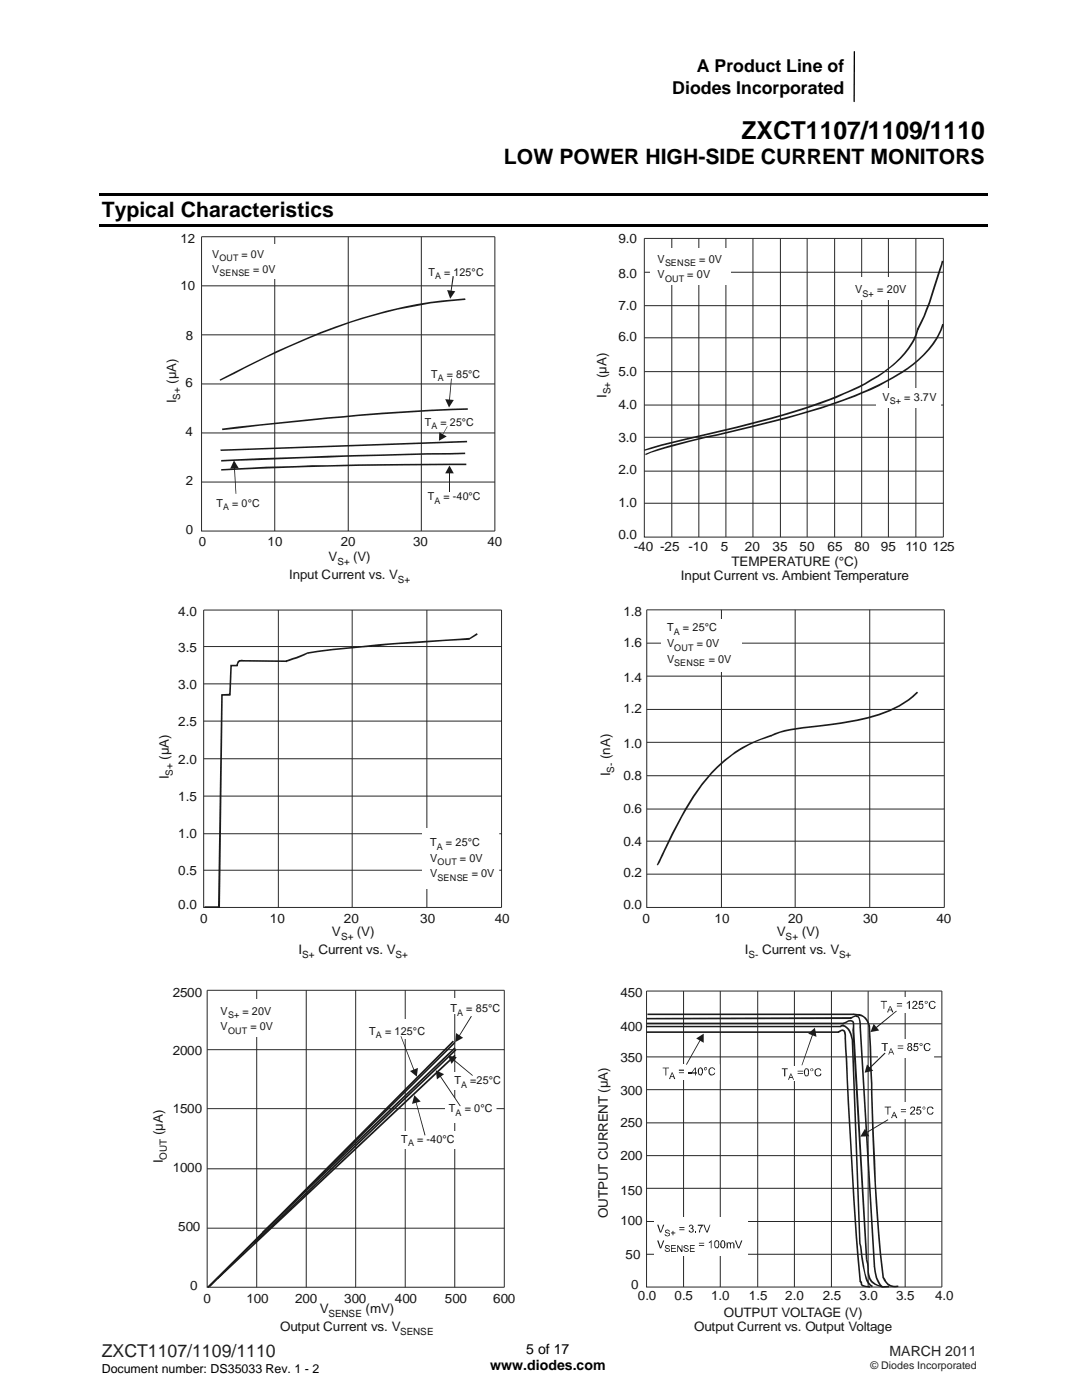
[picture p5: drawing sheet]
<svg xmlns="http://www.w3.org/2000/svg" width="216mm" height="279mm" viewBox="0 0 216 279" stroke-linecap="round" stroke-linejoin="round" font-family="sans-serif">
<defs><g id="words">
<text font-size="4.9" x="147.9" y="27.7">ZXCT1107/1109/1110</text>
<g font-size="4.2">
<text x="100.6" y="32.7">LOW POWER HIGH-SIDE CURRENT MONITORS</text>
<text x="20.3" y="43.4">Typical Characteristics</text>
</g>
<g font-size="3.5">
<text x="139" y="14.3">A Product Line of</text>
<text x="134.2" y="18.8">Diodes Incorporated</text>
</g>
<text font-size="3.5" fill="#231f20" x="20.3" y="270.9">ZXCT1107/1109/1110</text>
<g font-size="2.8">
<text x="97.8" y="273.5">www.diodes.com</text>
<text x="105" y="270.2">5 of 17</text>
</g>
<text font-size="2.8" fill="#231f20" x="177.5" y="270.6">MARCH 2011</text>
<g font-size="2.6" fill="#131516">
<text x="36" y="48.4">12</text>
<text x="123.4" y="48.5">9.0</text>
<text x="36" y="58">10</text>
<text x="123.4" y="55.4">8.0</text>
<text x="123.4" y="61.8">7.0</text>
<text x="37.1" y="67.8">8</text>
<text x="123.4" y="68.1">6.0</text>
<text x="35.2" y="76.5" transform="rotate(-90 35.2 76.5)">(µA)</text>
<text x="37" y="77.3">6</text>
<text x="121" y="75.5" transform="rotate(-90 121 75.5)">(µA)</text>
<text x="123.4" y="75">5.0</text>
<text x="35.2" y="80.5" transform="rotate(-90 35.2 80.5)">I</text>
<text x="121" y="79.5" transform="rotate(-90 121 79.5)">I</text>
<text x="123.4" y="81.6">4.0</text>
<text x="37" y="87">4</text>
<text x="123.4" y="88.2">3.0</text>
<text x="123.4" y="94.6">2.0</text>
<text x="37.1" y="96.8">2</text>
<text x="123.4" y="101.2">1.0</text>
<text x="37.1" y="106.6">0</text>
<text x="123.4" y="107.5">0.0</text>
<text x="39.7" y="108.9">0</text>
<text x="53.4" y="108.9">10</text>
<text x="65.6" y="112">V</text>
<text x="68" y="108.9">20</text>
<text x="70.5" y="112">(V)</text>
<text x="82.4" y="108.9">30</text>
<text x="97.3" y="108.9">40</text>
<text x="126.5" y="110">-40 -25 -10</text>
<text x="143.8" y="110">5</text>
<text x="146" y="112.9">TEMPERATURE (°C)</text>
<text x="148.7" y="110">20</text>
<text x="154.1" y="110">35</text>
<text x="159.5" y="110">50</text>
<text x="165.1" y="110">65</text>
<text x="170.5" y="110">80</text>
<text x="175.7" y="110">95</text>
<text x="180.7" y="110">110 125</text>
<text x="57.7" y="115.5">Input Current vs. V</text>
<text x="135.9" y="115.8">Input Current vs. Ambient Temperature</text>
<text x="35.6" y="122.9">4.0</text>
<text x="124.4" y="122.9">1.8</text>
<text x="35.6" y="130.1">3.5</text>
<text x="124.4" y="129.2">1.6</text>
<text x="35.6" y="137.5">3.0</text>
<text x="124.4" y="136">1.4</text>
<text x="124.4" y="142.2">1.2</text>
<text x="35.6" y="144.9">2.5</text>
<text x="124.4" y="149.2">1.0</text>
<text x="33.7" y="155.6" transform="rotate(-90 33.7 155.6)">I</text>
<text x="33.7" y="151.7" transform="rotate(-90 33.7 151.7)">(µA)</text>
<text x="35.6" y="152.4">2.0</text>
<text x="121.8" y="155" transform="rotate(-90 121.8 155)">I</text>
<text x="121.8" y="151.5" transform="rotate(-90 121.8 151.5)">(nA)</text>
<text x="124.4" y="155.6">0.8</text>
<text x="35.6" y="159.8">1.5</text>
<text x="35.6" y="167.2">1.0</text>
<text x="124.4" y="162.2">0.6</text>
<text x="124.4" y="168.7">0.4</text>
<text x="35.6" y="174.5">0.5</text>
<text x="124.4" y="175.1">0.2</text>
<text x="35.6" y="181.5">0.0</text>
<text x="39.9" y="184.1">0</text>
<text x="53.9" y="184.1">10</text>
<text x="68.6" y="184.1">20</text>
<text x="83.8" y="184.1">30</text>
<text x="98.7" y="184.1">40</text>
<text x="124.4" y="181.4">0.0</text>
<text x="128.2" y="184.3">0</text>
<text x="142.6" y="184.3">10</text>
<text x="157.2" y="184.3">20</text>
<text x="172.2" y="184.3">30</text>
<text x="186.8" y="184.3">40</text>
<text x="59.6" y="190.4">I</text>
<text x="63.5" y="190.4">Current vs. V</text>
<text x="66.2" y="186.8">V</text>
<text x="71.2" y="186.8">(V)</text>
<text x="148.6" y="190.4">I</text>
<text x="152.1" y="190.4">Current vs. V</text>
<text x="155" y="186.8">V</text>
<text x="160" y="186.8">(V)</text>
<text x="34.5" y="198.9">2500</text>
<text x="123.8" y="198.9">450</text>
<text x="123.8" y="205.8">400</text>
<text x="34.5" y="210.6">2000</text>
<text x="123.8" y="212">350</text>
<text x="123.8" y="218.6">300</text>
<text x="32.5" y="226.5" transform="rotate(-90 32.5 226.5)">(µA)</text>
<text x="34.5" y="222.2">1500</text>
<text x="123.8" y="224.9">250</text>
<text x="32.5" y="232.2" transform="rotate(-90 32.5 232.2)">I</text>
<text x="34.5" y="233.8">1000</text>
<text x="123.8" y="231.4">200</text>
<text x="123.8" y="238.4">150</text>
<text x="35.6" y="245.7">500</text>
<text x="121.3" y="243.1" transform="rotate(-90 121.3 243.1)">OUTPUT CURRENT (µA)</text>
<text x="123.8" y="244.5">100</text>
<text x="124.8" y="251.2">50</text>
<text x="37.9" y="257.5">0</text>
<text x="125.9" y="257.3">0</text>
<text x="40.6" y="260.1">0</text>
<text x="49.2" y="260.1">100</text>
<text x="58.9" y="260.1">200</text>
<text x="63.8" y="262.1">V</text>
<text x="68.7" y="260.1">300</text>
<text x="73" y="262.1">(mV)</text>
<text x="78.8" y="260.1">400</text>
<text x="88.8" y="260.1">500</text>
<text x="98.4" y="260.1">600</text>
<text x="127.3" y="259.5">0.0</text>
<text x="134.6" y="259.5">0.5</text>
<text x="141.9" y="259.5">1.0</text>
<text x="144.4" y="262.8">OUTPUT VOLTAGE (V)</text>
<text x="149.5" y="259.5">1.5</text>
<text x="156.7" y="259.5">2.0</text>
<text x="164.2" y="259.5">2.5</text>
<text x="171.5" y="259.5">3.0</text>
<text x="178.8" y="259.5">3.5</text>
<text x="186.6" y="259.5">4.0</text>
<text x="55.9" y="265.7">Output Current vs. V</text>
<text x="138.5" y="265.7">Output Current vs. Output Voltage</text>
</g>
<text font-size="2.5" x="20.3" y="274">Document number: DS35033 Rev. 1 - 2</text>
<g font-size="2.2" fill="#131516">
<text x="42.3" y="51.4">V</text>
<text x="48.2" y="51.4">= 0V</text>
<text x="131.2" y="52.4">V</text>
<text x="139.5" y="52.4">= 0V</text>
<text x="42.3" y="54.5">V</text>
<text x="50.5" y="54.5">= 0V</text>
<text x="85.5" y="55">T</text>
<text x="88.6" y="55">= 125°C</text>
<text x="131.2" y="55.5">V</text>
<text x="137.1" y="55.5">= 0V</text>
<text x="170.7" y="58.5">V</text>
<text x="175" y="58.5">= 20V</text>
<text x="86" y="75.4">T</text>
<text x="89.1" y="75.4">= 85°C</text>
<text x="176.1" y="80">V</text>
<text x="180.4" y="80">= 3.7V</text>
<text x="84.8" y="85">T</text>
<text x="87.9" y="85">= 25°C</text>
<text x="43.2" y="101.1">T</text>
<text x="46.3" y="101.1">= 0°C</text>
<text x="85.4" y="99.8">T</text>
<text x="88.5" y="99.8">= -40°C</text>
<text x="133.1" y="126">T</text>
<text x="136.3" y="126">= 25°C</text>
<text x="133.1" y="129.1">V</text>
<text x="139" y="129.1">= 0V</text>
<text x="133.1" y="132.2">V</text>
<text x="141.4" y="132.2">= 0V</text>
<text x="85.8" y="168.8">T</text>
<text x="85.8" y="171.9">V</text>
<text x="89" y="168.8">= 25°C</text>
<text x="91.8" y="171.9">= 0V</text>
<text x="85.8" y="175">V</text>
<text x="94.1" y="175">= 0V</text>
<text x="44" y="202.5">V</text>
<text x="48.4" y="202.5">= 20V</text>
<text x="89.9" y="202">T</text>
<text x="93" y="202">= 85°C</text>
<text x="44" y="205.6">V</text>
<text x="50" y="205.6">= 0V</text>
<text x="73.7" y="206.5">T</text>
<text x="76.8" y="206.5">= 125°C</text>
<text x="89.6" y="222">T</text>
<text x="90.7" y="216.4">T</text>
<text x="92.7" y="222">= 0°C</text>
<text x="93.8" y="216.4">=25°C</text>
<text x="80.1" y="228">T</text>
<text x="83.2" y="228">= -40°C</text>
</g>
<text font-size="2.1" fill="#231f20" x="173.7" y="273.2">© Diodes Incorporated</text>
<g font-size="2" fill="#131516">
<text x="35.9" y="79.8" transform="rotate(-90 35.9 79.8)">S+</text>
<text x="121.8" y="78.7" transform="rotate(-90 121.8 78.7)">S+</text>
<text x="67.4" y="112.8">S+</text>
<text x="79.4" y="116.3">S+</text>
<text x="34.5" y="154.8" transform="rotate(-90 34.5 154.8)">S+</text>
<text x="122.6" y="154.2" transform="rotate(-90 122.6 154.2)">S-</text>
<text x="60.3" y="191.2">S+</text>
<text x="68.1" y="187.6">S+</text>
<text x="78.9" y="191.2">S+</text>
<text x="149.3" y="191.2">S-</text>
<text x="156.8" y="187.6">S+</text>
<text x="167.4" y="191.2">S+</text>
<text x="33.3" y="231.5" transform="rotate(-90 33.3 231.5)">OUT</text>
<text x="65.5" y="262.9">SENSE</text>
<text x="79.8" y="266.4">SENSE</text>
</g>
<g font-size="1.8" fill="#131516">
<text x="43.8" y="52.1">OUT</text>
<text x="132.7" y="53.1">SENSE</text>
<text x="43.8" y="55.2">SENSE</text>
<text x="86.8" y="55.7">A</text>
<text x="132.7" y="56.2">OUT</text>
<text x="172.1" y="59.2">S+</text>
<text x="87.4" y="76.1">A</text>
<text x="177.6" y="80.7">S+</text>
<text x="86.1" y="85.7">A</text>
<text x="44.5" y="101.8">A</text>
<text x="86.7" y="100.5">A</text>
<text x="134.5" y="126.8">A</text>
<text x="134.5" y="129.9">OUT</text>
<text x="134.5" y="132.9">SENSE</text>
<text x="87.2" y="169.6">A</text>
<text x="87.3" y="172.6">OUT</text>
<text x="87.3" y="175.7">SENSE</text>
<text x="45.5" y="203.2">S+</text>
<text x="91.2" y="202.7">A</text>
<text x="45.5" y="206.3">OUT</text>
<text x="75" y="207.2">A</text>
<text x="92" y="217.1">A</text>
<text x="90.9" y="222.7">A</text>
<text x="81.4" y="228.8">A</text>
</g>
</g></defs>
<path d="M170.5 10.3l-.1 10" fill="none" stroke="#000" stroke-width=".26"/>
<path d="M19.8 38.5h177.2v.6h-177.2zM19.8 44.6h177.2v.6h-177.2z" fill="#000"/>
<path d="M40.2 47.2h58.5v58.8h-58.5zM40.2 57h58.5M54.8 47.2v58.8M69.5 47.2v58.8M84.1 47.2v58.8M40.2 76.6h58.5M40.2 66.8h58.5M40.2 96.2h58.5M40.2 86.4h58.5" fill="none" stroke="#23282b" stroke-width=".2"/>
<g fill="#fff">
<path d="M41.6 48.7l.1 6.9z"/>
<path d="M41.6 48.7h.2v6.9h-.2z"/>
<path d="M41.7 48.7h.2v6.9h-.2z"/>
<path d="M41.8 48.7h.2v6.9h-.2z"/>
<path d="M41.9 48.7h.1v6.9h-.1z"/>
<path d="M42 48.7h.1v6.9h-.1z"/>
<path d="M42 48.7h.2v6.9h-.2z"/>
<path d="M42.1 48.7h.1v6.9h-.1z"/>
<path d="M42.2 48.7h.1v6.9h-.1z"/>
<path d="M42.2 48.7h.2v6.9h-.2z"/>
<path d="M42.3 48.7h.2v6.9h-.2z"/>
<path d="M42.4 48.7h.2v6.9h-.2z"/>
<path d="M42.5 48.7h.2v6.9h-.2z"/>
<path d="M42.6 48.7h.1v6.9h-.1z"/>
<path d="M42.7 48.7h.1v6.9h-.1z"/>
<path d="M42.7 48.7h.2v6.9h-.2z"/>
<path d="M42.8 48.7h.1v6.9h-.1z"/>
<path d="M42.9 48.7h.1v6.9h-.1z"/>
<path d="M42.9 48.7h.2v6.9h-.2z"/>
<path d="M43 48.7h.2v6.9h-.2z"/>
<path d="M43.1 48.7h.2v6.9h-.2z"/>
<path d="M43.2 48.7h.1v6.9h-.1z"/>
<path d="M43.3 48.7h.1v6.9h-.1z"/>
<path d="M43.3 48.7h.2v6.9h-.2z"/>
<path d="M43.4 48.7h.2v6.9h-.2z"/>
<path d="M43.5 48.7h.2v6.9h-.2z"/>
<path d="M43.6 48.7h.1v6.9h-.1z"/>
<path d="M43.7 48.7h.1v6.9h-.1z"/>
<path d="M43.7 48.7h.2v6.9h-.2z"/>
<path d="M43.8 48.7h.2v6.9h-.2z"/>
<path d="M43.9 48.7h.1v6.9h-.1z"/>
<path d="M44 48.7h.1v6.9h-.1z"/>
<path d="M44 48.7h.2v6.9h-.2z"/>
<path d="M44.1 48.7h.2v6.9h-.2z"/>
<path d="M44.2 48.7h.2v6.9h-.2z"/>
<path d="M44.3 48.7h.1v6.9h-.1z"/>
<path d="M44.4 48.7h.1v6.9h-.1z"/>
<path d="M44.4 48.7h.2v6.9h-.2z"/>
<path d="M44.5 48.7h.2v6.9h-.2z"/>
<path d="M44.6 48.7h.1v6.9h-.1z"/>
<path d="M44.7 48.7h.1v6.9h-.1z"/>
<path d="M44.7 48.7h.2v6.9h-.2z"/>
<path d="M44.8 48.7h.2v6.9h-.2z"/>
<path d="M44.9 48.7h.2v6.9h-.2z"/>
<path d="M45 48.7h.1v6.9h-.1z"/>
<path d="M45.1 48.7h.1v6.9h-.1z"/>
<path d="M45.1 48.7h.2v6.9h-.2z"/>
<path d="M45.2 48.7h.2v6.9h-.2z"/>
<path d="M45.3 48.7h.1v6.9h-.1z"/>
<path d="M45.4 48.7h.1v6.9h-.1z"/>
<path d="M45.4 48.7h.2v6.9h-.2z"/>
<path d="M45.5 48.7h.2v6.9h-.2z"/>
<path d="M45.6 48.7h.2v6.9h-.2z"/>
<path d="M45.7 48.7h.1v6.9h-.1z"/>
<path d="M45.8 48.7h.1v6.9h-.1z"/>
<path d="M45.8 48.7h.2v6.9h-.2z"/>
<path d="M45.9 48.7h.2v6.9h-.2z"/>
<path d="M46 48.7h.2v6.9h-.2z"/>
<path d="M46.1 48.7h.1v6.9h-.1z"/>
<path d="M46.2 48.7h.1v6.9h-.1z"/>
<path d="M46.2 48.7h.2v6.9h-.2z"/>
<path d="M46.3 48.7h.2v6.9h-.2z"/>
<path d="M46.4 48.7h.1v6.9h-.1z"/>
<path d="M46.5 48.7h.1v6.9h-.1z"/>
<path d="M46.5 48.7h.2v6.9h-.2z"/>
<path d="M46.6 48.7h.2v6.9h-.2z"/>
<path d="M46.7 48.7h.2v6.9h-.2z"/>
<path d="M46.8 48.7h.1v6.9h-.1z"/>
<path d="M46.9 48.7h.1v6.9h-.1z"/>
<path d="M46.9 48.7h.2v6.9h-.2z"/>
<path d="M47 48.7h.2v6.9h-.2z"/>
<path d="M47.1 48.7h.1v6.9h-.1z"/>
<path d="M47.2 48.7h.1v6.9h-.1z"/>
<path d="M47.2 48.7h.2v6.9h-.2z"/>
<path d="M47.3 48.7h.2v6.9h-.2z"/>
<path d="M47.4 48.7h.2v6.9h-.2z"/>
<path d="M47.5 48.7h.1v6.9h-.1z"/>
<path d="M47.6 48.7h.1v6.9h-.1z"/>
<path d="M47.6 48.7h.2v6.9h-.2z"/>
<path d="M47.7 48.7h.2v6.9h-.2z"/>
<path d="M47.8 48.7h.1v6.9h-.1z"/>
<path d="M47.9 48.7h.1v6.9h-.1z"/>
<path d="M47.9 48.7h.2v6.9h-.2z"/>
<path d="M48 48.7h.2v6.9h-.2z"/>
<path d="M48.1 48.7h.2v6.9h-.2z"/>
<path d="M48.2 48.7h.1v6.9h-.1z"/>
<path d="M48.3 48.7h.1v6.9h-.1z"/>
<path d="M48.3 48.7h.2v6.9h-.2z"/>
<path d="M48.4 48.7h.2v6.9h-.2z"/>
<path d="M48.5 48.7h.2v6.9h-.2z"/>
<path d="M48.6 48.7h.1v6.9h-.1z"/>
<path d="M48.7 48.7h.1v6.9h-.1z"/>
<path d="M48.7 48.7h.2v6.9h-.2z"/>
<path d="M48.8 48.7h.2v6.9h-.2z"/>
<path d="M48.9 48.7h.1v6.9h-.1z"/>
<path d="M49 48.7h.1v6.9h-.1z"/>
<path d="M49 48.7h.2v6.9h-.2z"/>
<path d="M49.1 48.7h.2v6.9h-.2z"/>
<path d="M49.2 48.7h.2v6.9h-.2z"/>
<path d="M49.3 48.7h.1v6.9h-.1z"/>
<path d="M49.4 48.7h.1v6.9h-.1z"/>
<path d="M49.4 48.7h.2v6.9h-.2z"/>
<path d="M49.5 48.7h.2v6.9h-.2z"/>
<path d="M49.6 48.7h.1v6.9h-.1z"/>
<path d="M49.7 48.7h.1v6.9h-.1z"/>
<path d="M49.7 48.7h.2v6.9h-.2z"/>
<path d="M49.8 48.7h.2v6.9h-.2z"/>
<path d="M49.9 48.7h.2v6.9h-.2z"/>
<path d="M50 48.7h.1v6.9h-.1z"/>
<path d="M50.1 48.7h.1v6.9h-.1z"/>
<path d="M50.1 48.7h.2v6.9h-.2z"/>
<path d="M50.2 48.7h.2v6.9h-.2z"/>
<path d="M50.3 48.7h.1v6.9h-.1z"/>
<path d="M50.4 48.7h.1v6.9h-.1z"/>
<path d="M50.4 48.7h.2v6.9h-.2z"/>
<path d="M50.5 48.7h.2v6.9h-.2z"/>
<path d="M50.6 48.7h.2v6.9h-.2z"/>
<path d="M50.7 48.7h.1v6.9h-.1z"/>
<path d="M50.8 48.7h.1v6.9h-.1z"/>
<path d="M50.8 48.7h.2v6.9h-.2z"/>
<path d="M50.9 48.7h.2v6.9h-.2z"/>
<path d="M51 48.7h.1v6.9h-.1z"/>
<path d="M51.1 48.7h.1v6.9h-.1z"/>
<path d="M51.1 48.7h.2v6.9h-.2z"/>
<path d="M51.2 48.7h.2v6.9h-.2z"/>
<path d="M51.3 48.7h.2v6.9h-.2z"/>
<path d="M51.4 48.7h.1v6.9h-.1z"/>
<path d="M51.5 48.7h.1v6.9h-.1z"/>
<path d="M51.5 48.7h.2v6.9h-.2z"/>
<path d="M51.6 48.7h.2v6.9h-.2z"/>
<path d="M51.7 48.7h.2v6.9h-.2z"/>
<path d="M51.8 48.7h.1v6.9h-.1z"/>
<path d="M51.9 48.7h.1v6.9h-.1z"/>
<path d="M51.9 48.7h.2v6.9h-.2z"/>
<path d="M52 48.7h.2v6.9h-.2z"/>
<path d="M52.1 48.7h.1v6.9h-.1z"/>
<path d="M52.2 48.7h.1v6.9h-.1z"/>
<path d="M52.2 48.7h.2v6.9h-.2z"/>
<path d="M52.3 48.7h.2v6.9h-.2z"/>
<path d="M52.4 48.7h.2v6.9h-.2z"/>
<path d="M52.5 48.7h.1v6.9h-.1z"/>
<path d="M52.6 48.7h.1v6.9h-.1z"/>
<path d="M52.6 48.7h.2v6.9h-.2z"/>
<path d="M52.7 48.7h.2v6.9h-.2z"/>
<path d="M52.8 48.7h.1v6.9h-.1z"/>
<path d="M52.9 48.7h.1v6.9h-.1z"/>
<path d="M52.9 48.7h.2v6.9h-.2z"/>
<path d="M53 48.7h.2v6.9h-.2z"/>
<path d="M53.1 48.7h.2v6.9h-.2z"/>
<path d="M53.2 48.7h.1v6.9h-.1z"/>
<path d="M53.3 48.7h.1v6.9h-.1z"/>
<path d="M53.3 48.7h.2v6.9h-.2z"/>
<path d="M53.4 48.7h.2v6.9h-.2z"/>
<path d="M53.5 48.7h.1v6.9h-.1z"/>
<path d="M53.6 48.7h.1v6.9h-.1z"/>
<path d="M53.6 48.7h.2v6.9h-.2z"/>
<path d="M53.7 48.7h.2v6.9h-.2z"/>
<path d="M53.8 48.7h.2v6.9h-.2z"/>
<path d="M53.9 48.7h.1v6.9h-.1z"/>
<path d="M54 48.7h.1v6.9h-.1z"/>
<path d="M54 48.7h.2v6.9h-.2z"/>
<path d="M54.1 48.7h.2v6.9h-.2z"/>
<path d="M54.2 48.7h.2v6.9h-.2z"/>
<path d="M54.3 48.7h.1v6.9h-.1z"/>
<path d="M54.4 48.7h.1v6.9h-.1z"/>
<path d="M54.4 48.7h.2v6.9h-.2z"/>
<path d="M54.5 48.7h.2v6.9h-.2z"/>
<path d="M54.6 48.7h.1v6.9h-.1z"/>
<path d="M54.7 48.7h.1v6.9h-.1z"/>
<path d="M54.7 48.7h.2v6.9h-.2z"/>
<path d="M54.8 48.7h.2v6.9h-.2z"/>
<path d="M54.9 48.7h.2v6.9h-.2z"/>
<path d="M55 48.7h.1v6.9h-.1z"/>
<path d="M55.1 48.7h.1v6.9h-.1z"/>
<path d="M55.1 48.7h.2v6.9h-.2z"/>
<path d="M55.2 48.7h.2v6.9h-.2z"/>
<path d="M55.3 48.7h.1v6.9h-.1z"/>
<path d="M55.4 48.7h.1v6.9h-.1z"/>
<path d="M55.4 48.7h.2v6.9h-.2z"/>
<path d="M55.5 48.7h.2v6.9h-.2z"/>
<path d="M55.6 48.7h.2v6.9h-.2z"/>
<path d="M55.7 48.7h.1v6.9h-.1z"/>
<path d="M55.8 48.7h.1v6.9h-.1z"/>
<path d="M55.8 48.7h.2v6.9h-.2z"/>
<path d="M55.9 48.7l.1 6.9z"/>
<path d="M56 48.7v6.9z"/>
<path d="M87.2 96.6h7.5v5.5h-7.5z"/>
</g>
<path d="M87.2 96.6h7.5v5.5h-7.5z" fill="none" stroke="#fff" stroke-width=".2"/>
<g fill="#1f1a17">
<path d="M44 89.7l49.2-1.7v.3l-49.2 1.7z"/>
<path d="M90.3 55.1l.3 .1-.5 3-.2-.1z"/>
<path d="M90 75.5l.1 .1-.3 4.3h-.2z"/>
<path d="M89.2 85.1l.1 .1-1 1.6z"/>
<path d="M43.8 75.8a179.1 179.1 0 0 1 23.1-10.6l.1 .3a191.2 191.2 0 0 0-23 10.5zM66.9 65.2a90.9 90.9 0 0 1 25.9-5.7l.1 .4a89.9 89.9 0 0 0-25.9 5.6z"/>
<path d="M44.3 85.5l24.2-2.5v.4l-14.2 1.3-9.9 1.2zM68.5 83l11.7-.9 13.1-.6v.3l-11.7 .5-13.1 1.1z"/>
<path d="M44.1 91.8l24.4-.9v.3l-3.1 .1-21.3 .8zM68.5 90.9l24.3-.6v.3l-3 .1-21.3 .5z"/>
<path d="M44.1 93.6l9.1-.5 15.2-.3v.3l-24.3 .8zM68.4 92.8l24.6-.3v.3l-24.6 .3z"/>
</g>
<g fill="#1f1a17">
<path d="M89.2 57.9l1.6 .2-1 1.5 1-1.5-1 1.5z" fill-rule="evenodd"/>
<path d="M88.8 79.7l1.8 .1-1 1.5 1-1.5-1 1.5z" fill-rule="evenodd"/>
<path d="M87.7 86.3l1.4 .8-1.5 .9 1.5-.9-1.5 .9z" fill-rule="evenodd"/>
</g>
<path d="M89.7 94.3v3.8" fill="none" stroke="#1f1a17" stroke-width=".2"/>
<g fill="#1f1a17">
<path d="M89.7 92.9l.9 1.6h-1.8z" fill-rule="evenodd"/>
<path d="M46.7 91.9l.9 1.6h-1.7z" fill-rule="evenodd"/>
</g>
<path d="M46.7 93.4l.2-.1 .3 5.3h-.2z" fill="#1f1a17"/>
<g fill="none" stroke="#23282b" stroke-width=".2">
<path d="M128.6 47.6h59.6v59.6h-59.6zM128.6 54.3h59.6M134 47.6v59.6M139.4 47.6v59.6M144.8 47.6v59.6M150.2 47.6v59.6M155.7 47.6v59.6M161.1 47.6v59.6M166.5 47.6v59.6M171.9 47.6v59.6M177.3 47.6v59.6M182.8 47.6v59.6"/>
<path d="M128.6 74.2h59.6M128.6 67.4h59.6M128.6 61h59.6M128.6 94h59.6M128.6 87.3h59.6M128.6 80.8h59.6M128.6 100.4h59.6"/>
</g>
<g fill="#fff">
<path d="M129.8 49.6v7.3z"/>
<path d="M129.8 49.6h.1v7.3h-.1z"/>
<path d="M129.8 49.6h.2v7.3h-.2z"/>
<path d="M129.9 49.6h.2v7.3h-.2z"/>
<path d="M130 49.6h.2v7.3h-.2z"/>
<path d="M130.1 49.6h.1v7.3h-.1z"/>
<path d="M130.2 49.6h.1v7.3h-.1z"/>
<path d="M130.2 49.6h.2v7.3h-.2z"/>
<path d="M130.3 49.6h.2v7.3h-.2z"/>
<path d="M130.4 49.6h.1v7.3h-.1z"/>
<path d="M130.5 49.6h.1v7.3h-.1z"/>
<path d="M130.5 49.6h.2v7.3h-.2z"/>
<path d="M130.6 49.6h.2v7.3h-.2z"/>
<path d="M130.7 49.6h.2v7.3h-.2z"/>
<path d="M130.8 49.6h.1v7.3h-.1z"/>
<path d="M130.9 49.6h.1v7.3h-.1z"/>
<path d="M130.9 49.6h.2v7.3h-.2z"/>
<path d="M131 49.6h.2v7.3h-.2z"/>
<path d="M131.1 49.6h.2v7.3h-.2z"/>
<path d="M131.2 49.6h.1v7.3h-.1z"/>
<path d="M131.3 49.6h.1v7.3h-.1z"/>
<path d="M131.3 49.6h.2v7.3h-.2z"/>
<path d="M131.4 49.6h.2v7.3h-.2z"/>
<path d="M131.5 49.6h.2v7.3h-.2z"/>
<path d="M131.6 49.6h.1v7.3h-.1z"/>
<path d="M131.7 49.6h.1v7.3h-.1z"/>
<path d="M131.7 49.6h.2v7.3h-.2z"/>
<path d="M131.8 49.6h.2v7.3h-.2z"/>
<path d="M131.9 49.6h.2v7.3h-.2z"/>
<path d="M132 49.6h.1v7.3h-.1z"/>
<path d="M132.1 49.6h.1v7.3h-.1z"/>
<path d="M132.1 49.6h.2v7.3h-.2z"/>
<path d="M132.2 49.6h.2v7.3h-.2z"/>
<path d="M132.3 49.6h.1v7.3h-.1z"/>
<path d="M132.4 49.6h.1v7.3h-.1z"/>
<path d="M132.4 49.6h.2v7.3h-.2z"/>
<path d="M132.5 49.6h.2v7.3h-.2z"/>
<path d="M132.6 49.6h.2v7.3h-.2z"/>
<path d="M132.7 49.6h.1v7.3h-.1z"/>
<path d="M132.8 49.6h.1v7.3h-.1z"/>
<path d="M132.8 49.6h.2v7.3h-.2z"/>
<path d="M132.9 49.6h.2v7.3h-.2z"/>
<path d="M133 49.6h.2v7.3h-.2z"/>
<path d="M133.1 49.6h.1v7.3h-.1z"/>
<path d="M133.2 49.6h.1v7.3h-.1z"/>
<path d="M133.2 49.6h.2v7.3h-.2z"/>
<path d="M133.3 49.6h.2v7.3h-.2z"/>
<path d="M133.4 49.6h.2v7.3h-.2z"/>
<path d="M133.5 49.6h.1v7.3h-.1z"/>
<path d="M133.6 49.6h.1v7.3h-.1z"/>
<path d="M133.6 49.6h.2v7.3h-.2z"/>
<path d="M133.7 49.6h.2v7.3h-.2z"/>
<path d="M133.8 49.6h.2v7.3h-.2z"/>
<path d="M133.9 49.6h.1v7.3h-.1z"/>
<path d="M134 49.6h.1v7.3h-.1z"/>
<path d="M134 49.6h.2v7.3h-.2z"/>
<path d="M134.1 49.6h.2v7.3h-.2z"/>
<path d="M134.2 49.6h.2v7.3h-.2z"/>
<path d="M134.3 49.6h.1v7.3h-.1z"/>
<path d="M134.4 49.6h.1v7.3h-.1z"/>
<path d="M134.4 49.6h.2v7.3h-.2z"/>
<path d="M134.5 49.6h.2v7.3h-.2z"/>
<path d="M134.6 49.6h.1v7.3h-.1z"/>
<path d="M134.7 49.6h.1v7.3h-.1z"/>
<path d="M134.7 49.6h.2v7.3h-.2z"/>
<path d="M134.8 49.6h.2v7.3h-.2z"/>
<path d="M134.9 49.6h.2v7.3h-.2z"/>
<path d="M135 49.6h.1v7.3h-.1z"/>
<path d="M135.1 49.6h.1v7.3h-.1z"/>
<path d="M135.1 49.6h.2v7.3h-.2z"/>
<path d="M135.2 49.6h.2v7.3h-.2z"/>
<path d="M135.3 49.6h.2v7.3h-.2z"/>
<path d="M135.4 49.6h.2v7.3h-.2z"/>
<path d="M135.5 49.6h.1v7.3h-.1z"/>
<path d="M135.6 49.6h.1v7.3h-.1z"/>
<path d="M135.6 49.6h.2v7.3h-.2z"/>
<path d="M135.7 49.6h.2v7.3h-.2z"/>
<path d="M135.8 49.6h.2v7.3h-.2z"/>
<path d="M135.9 49.6h.1v7.3h-.1z"/>
<path d="M136 49.6h.1v7.3h-.1z"/>
<path d="M136 49.6h.2v7.3h-.2z"/>
<path d="M136.1 49.6h.2v7.3h-.2z"/>
<path d="M136.2 49.6h.1v7.3h-.1z"/>
<path d="M136.3 49.6h.1v7.3h-.1z"/>
<path d="M136.3 49.6h.2v7.3h-.2z"/>
<path d="M136.4 49.6h.2v7.3h-.2z"/>
<path d="M136.5 49.6h.2v7.3h-.2z"/>
<path d="M136.6 49.6h.1v7.3h-.1z"/>
<path d="M136.7 49.6h.1v7.3h-.1z"/>
<path d="M136.7 49.6h.2v7.3h-.2z"/>
<path d="M136.8 49.6h.2v7.3h-.2z"/>
<path d="M136.9 49.6h.2v7.3h-.2z"/>
<path d="M137 49.6h.1v7.3h-.1z"/>
<path d="M137.1 49.6h.1v7.3h-.1z"/>
<path d="M137.1 49.6h.2v7.3h-.2z"/>
<path d="M137.2 49.6h.2v7.3h-.2z"/>
<path d="M137.3 49.6h.2v7.3h-.2z"/>
<path d="M137.4 49.6h.1v7.3h-.1z"/>
<path d="M137.5 49.6h.1v7.3h-.1z"/>
<path d="M137.5 49.6h.2v7.3h-.2z"/>
<path d="M137.6 49.6h.2v7.3h-.2z"/>
<path d="M137.7 49.6h.2v7.3h-.2z"/>
<path d="M137.8 49.6h.1v7.3h-.1z"/>
<path d="M137.9 49.6h.1v7.3h-.1z"/>
<path d="M137.9 49.6h.2v7.3h-.2z"/>
<path d="M138 49.6h.2v7.3h-.2z"/>
<path d="M138.1 49.6h.2v7.3h-.2z"/>
<path d="M138.2 49.6h.1v7.3h-.1z"/>
<path d="M138.3 49.6h.1v7.3h-.1z"/>
<path d="M138.3 49.6h.2v7.3h-.2z"/>
<path d="M138.4 49.6h.2v7.3h-.2z"/>
<path d="M138.5 49.6h.1v7.3h-.1z"/>
<path d="M138.6 49.6h.1v7.3h-.1z"/>
<path d="M138.6 49.6h.2v7.3h-.2z"/>
<path d="M138.7 49.6h.2v7.3h-.2z"/>
<path d="M138.8 49.6h.2v7.3h-.2z"/>
<path d="M138.9 49.6h.1v7.3h-.1z"/>
<path d="M139 49.6h.1v7.3h-.1z"/>
<path d="M139 49.6h.2v7.3h-.2z"/>
<path d="M139.1 49.6h.2v7.3h-.2z"/>
<path d="M139.2 49.6h.2v7.3h-.2z"/>
<path d="M139.3 49.6h.1v7.3h-.1z"/>
<path d="M139.4 49.6h.1v7.3h-.1z"/>
<path d="M139.4 49.6h.2v7.3h-.2z"/>
<path d="M139.5 49.6h.2v7.3h-.2z"/>
<path d="M139.6 49.6h.2v7.3h-.2z"/>
<path d="M139.7 49.6h.1v7.3h-.1z"/>
<path d="M139.8 49.6h.1v7.3h-.1z"/>
<path d="M139.8 49.6h.2v7.3h-.2z"/>
<path d="M139.9 49.6h.2v7.3h-.2z"/>
<path d="M140 49.6h.2v7.3h-.2z"/>
<path d="M140.1 49.6h.1v7.3h-.1z"/>
<path d="M140.2 49.6h.1v7.3h-.1z"/>
<path d="M140.2 49.6h.2v7.3h-.2z"/>
<path d="M140.3 49.6h.2v7.3h-.2z"/>
<path d="M140.4 49.6h.1v7.3h-.1z"/>
<path d="M140.5 49.6h.1v7.3h-.1z"/>
<path d="M140.5 49.6h.2v7.3h-.2z"/>
<path d="M140.6 49.6h.2v7.3h-.2z"/>
<path d="M140.7 49.6h.2v7.3h-.2z"/>
<path d="M140.8 49.6h.1v7.3h-.1z"/>
<path d="M140.9 49.6h.1v7.3h-.1z"/>
<path d="M140.9 49.6h.2v7.3h-.2z"/>
<path d="M141 49.6h.2v7.3h-.2z"/>
<path d="M141.1 49.6h.2v7.3h-.2z"/>
<path d="M141.2 49.6h.2v7.3h-.2z"/>
<path d="M141.3 49.6h.1v7.3h-.1z"/>
<path d="M141.4 49.6h.1v7.3h-.1z"/>
<path d="M141.4 49.6h.2v7.3h-.2z"/>
<path d="M141.5 49.6h.2v7.3h-.2z"/>
<path d="M141.6 49.6h.2v7.3h-.2z"/>
<path d="M141.7 49.6h.1v7.3h-.1z"/>
<path d="M141.8 49.6h.1v7.3h-.1z"/>
<path d="M141.8 49.6h.2v7.3h-.2z"/>
<path d="M141.9 49.6h.2v7.3h-.2z"/>
<path d="M142 49.6h.2v7.3h-.2z"/>
<path d="M142.1 49.6h.1v7.3h-.1z"/>
<path d="M142.2 49.6h.1v7.3h-.1z"/>
<path d="M142.2 49.6h.2v7.3h-.2z"/>
<path d="M142.3 49.6h.2v7.3h-.2z"/>
<path d="M142.4 49.6h.1v7.3h-.1z"/>
<path d="M142.5 49.6h.1v7.3h-.1z"/>
<path d="M142.5 49.6h.2v7.3h-.2z"/>
<path d="M142.6 49.6h.2v7.3h-.2z"/>
<path d="M142.7 49.6h.2v7.3h-.2z"/>
<path d="M142.8 49.6h.1v7.3h-.1z"/>
<path d="M142.9 49.6h.1v7.3h-.1z"/>
<path d="M142.9 49.6h.2v7.3h-.2z"/>
<path d="M143 49.6h.2v7.3h-.2z"/>
<path d="M143.1 49.6h.2v7.3h-.2z"/>
<path d="M143.2 49.6h.1v7.3h-.1z"/>
<path d="M143.3 49.6h.1v7.3h-.1z"/>
<path d="M143.3 49.6h.2v7.3h-.2z"/>
<path d="M143.4 49.6h.2v7.3h-.2z"/>
<path d="M143.5 49.6h.2v7.3h-.2z"/>
<path d="M143.6 49.6h.1v7.3h-.1z"/>
<path d="M143.7 49.6h.1v7.3h-.1z"/>
<path d="M143.7 49.6h.3v7.3h-.3z"/>
<path d="M143.8 49.6h.3v7.3h-.3z"/>
<path d="M144 49.6h.1v7.3h-.1z"/>
<path d="M144.1 49.6h.1v7.3h-.1z"/>
<path d="M144.1 49.6h.2v7.3h-.2z"/>
<path d="M144.2 49.6h.2v7.3h-.2z"/>
<path d="M144.3 49.6h.1v7.3h-.1z"/>
<path d="M144.4 49.6h.1v7.3h-.1z"/>
<path d="M144.4 49.6h.2v7.3h-.2z"/>
<path d="M144.5 49.6h.2v7.3h-.2z"/>
<path d="M144.6 49.6h.2v7.3h-.2z"/>
<path d="M144.7 49.6h.1v7.3h-.1z"/>
<path d="M144.8 49.6h.1v7.3h-.1z"/>
<path d="M144.8 49.6h.2v7.3h-.2z"/>
<path d="M144.9 49.6h.2v7.3h-.2z"/>
<path d="M145 49.6h.2v7.3h-.2z"/>
<path d="M145.1 49.6h.1v7.3h-.1z"/>
<path d="M145.2 49.6h.1v7.3h-.1z"/>
<path d="M145.2 49.6h.2v7.3h-.2z"/>
<path d="M145.3 49.6h.2v7.3h-.2z"/>
<path d="M145.4 49.6h.2v7.3h-.2z"/>
<path d="M145.5 49.6h.1v7.3h-.1z"/>
<path d="M145.6 49.6h.1v7.3h-.1z"/>
<path d="M145.6 49.6h.2v7.3h-.2z"/>
<path d="M145.7 49.6h.2v7.3h-.2z"/>
<path d="M145.8 49.6l.1 7.3z"/>
<path d="M174.9 77.3l.1 4z"/>
<path d="M174.9 77.3h.1v4h-.1z"/>
<path d="M175 77.3h.1v4h-.1z"/>
<path d="M175 77.3h.2v4h-.2z"/>
<path d="M175.1 77.3h.2v4h-.2z"/>
<path d="M175.2 77.3h.2v4h-.2z"/>
<path d="M175.3 77.3h.1v4h-.1z"/>
<path d="M175.4 77.3h.1v4h-.1z"/>
<path d="M175.4 77.3h.2v4h-.2z"/>
<path d="M175.5 77.3h.2v4h-.2z"/>
<path d="M175.6 77.3h.1v4h-.1z"/>
<path d="M175.7 77.3h.1v4h-.1z"/>
<path d="M175.7 77.3h.2v4h-.2z"/>
<path d="M175.8 77.3h.2v4h-.2z"/>
<path d="M175.9 77.3h.2v4h-.2z"/>
<path d="M176 77.3h.1v4h-.1z"/>
<path d="M176.1 77.3h.1v4h-.1z"/>
<path d="M176.1 77.3h.2v4h-.2z"/>
<path d="M176.2 77.3h.2v4h-.2z"/>
<path d="M176.3 77.3h.2v4h-.2z"/>
<path d="M176.4 77.3h.2v4h-.2z"/>
<path d="M176.5 77.3h.1v4h-.1z"/>
<path d="M176.6 77.3h.1v4h-.1z"/>
<path d="M176.6 77.3h.2v4h-.2z"/>
<path d="M176.7 77.3h.2v4h-.2z"/>
<path d="M176.8 77.3h.2v4h-.2z"/>
<path d="M176.9 77.3h.1v4h-.1z"/>
<path d="M177 77.3h.1v4h-.1z"/>
<path d="M177 77.3h.2v4h-.2z"/>
<path d="M177.1 77.3h.2v4h-.2z"/>
<path d="M177.2 77.3h.2v4h-.2z"/>
<path d="M177.3 77.3h.1v4h-.1z"/>
<path d="M177.4 77.3h.1v4h-.1z"/>
<path d="M177.4 77.3h.2v4h-.2z"/>
<path d="M177.5 77.3h.2v4h-.2z"/>
<path d="M177.6 77.3h.1v4h-.1z"/>
<path d="M177.7 77.3h.1v4h-.1z"/>
<path d="M177.7 77.3h.2v4h-.2z"/>
<path d="M177.8 77.3h.2v4h-.2z"/>
<path d="M177.9 77.3h.2v4h-.2z"/>
<path d="M178 77.3h.1v4h-.1z"/>
<path d="M178.1 77.3h.1v4h-.1z"/>
<path d="M178.1 77.3h.2v4h-.2z"/>
<path d="M178.2 77.3h.2v4h-.2z"/>
<path d="M178.3 77.3h.2v4h-.2z"/>
<path d="M178.4 77.3h.1v4h-.1z"/>
<path d="M178.5 77.3h.1v4h-.1z"/>
<path d="M178.5 77.3h.2v4h-.2z"/>
<path d="M178.6 77.3h.2v4h-.2z"/>
<path d="M178.7 77.3h.2v4h-.2z"/>
<path d="M178.8 77.3h.1v4h-.1z"/>
<path d="M178.9 77.3h.1v4h-.1z"/>
<path d="M178.9 77.3h.2v4h-.2z"/>
<path d="M179 77.3h.2v4h-.2z"/>
<path d="M179.1 77.3h.2v4h-.2z"/>
<path d="M179.2 77.3h.1v4h-.1z"/>
<path d="M179.3 77.3h.1v4h-.1z"/>
<path d="M179.3 77.3h.2v4h-.2z"/>
<path d="M179.4 77.3h.2v4h-.2z"/>
<path d="M179.5 77.3h.1v4h-.1z"/>
<path d="M179.6 77.3h.1v4h-.1z"/>
<path d="M179.6 77.3h.2v4h-.2z"/>
<path d="M179.7 77.3h.2v4h-.2z"/>
<path d="M179.8 77.3h.2v4h-.2z"/>
<path d="M179.9 77.3h.1v4h-.1z"/>
<path d="M180 77.3h.1v4h-.1z"/>
<path d="M180 77.3h.2v4h-.2z"/>
<path d="M180.1 77.3h.2v4h-.2z"/>
<path d="M180.2 77.3h.2v4h-.2z"/>
<path d="M180.3 77.3h.1v4h-.1z"/>
<path d="M180.4 77.3h.1v4h-.1z"/>
<path d="M180.4 77.3h.2v4h-.2z"/>
<path d="M180.5 77.3h.2v4h-.2z"/>
<path d="M180.6 77.3h.2v4h-.2z"/>
<path d="M180.7 77.3h.1v4h-.1z"/>
<path d="M180.8 77.3h.1v4h-.1z"/>
<path d="M180.8 77.3h.2v4h-.2z"/>
<path d="M180.9 77.3h.2v4h-.2z"/>
<path d="M181 77.3h.2v4h-.2z"/>
<path d="M181.1 77.3h.2v4h-.2z"/>
<path d="M181.2 77.3h.1v4h-.1z"/>
<path d="M181.3 77.3h.1v4h-.1z"/>
<path d="M181.3 77.3h.2v4h-.2z"/>
<path d="M181.4 77.3h.2v4h-.2z"/>
<path d="M181.5 77.3h.1v4h-.1z"/>
<path d="M181.6 77.3h.1v4h-.1z"/>
<path d="M181.6 77.3h.2v4h-.2z"/>
<path d="M181.7 77.3h.2v4h-.2z"/>
<path d="M181.8 77.3h.1v4h-.1z"/>
<path d="M181.9 77.3h.1v4h-.1z"/>
<path d="M181.9 77.3h.2v4h-.2z"/>
<path d="M182 77.3h.2v4h-.2z"/>
<path d="M182.1 77.3h.2v4h-.2z"/>
<path d="M182.2 77.3h.2v4h-.2z"/>
<path d="M182.3 77.3h.1v4h-.1z"/>
<path d="M182.4 77.3h.1v4h-.1z"/>
<path d="M182.4 77.3h.2v4h-.2z"/>
<path d="M182.5 77.3h.2v4h-.2z"/>
<path d="M182.6 77.3h.2v4h-.2z"/>
<path d="M182.7 77.3h.1v4h-.1z"/>
<path d="M182.8 77.3h.1v4h-.1z"/>
<path d="M182.8 77.3h.2v4h-.2z"/>
<path d="M182.9 77.3h.2v4h-.2z"/>
<path d="M183 77.3h.2v4h-.2z"/>
<path d="M183.1 77.3h.1v4h-.1z"/>
<path d="M183.2 77.3h.1v4h-.1z"/>
<path d="M183.2 77.3h.2v4h-.2z"/>
<path d="M183.3 77.3h.2v4h-.2z"/>
<path d="M183.4 77.3h.1v4h-.1z"/>
<path d="M183.5 77.3h.1v4h-.1z"/>
<path d="M183.5 77.3h.2v4h-.2z"/>
<path d="M183.6 77.3h.2v4h-.2z"/>
<path d="M183.7 77.3h.2v4h-.2z"/>
<path d="M183.8 77.3h.1v4h-.1z"/>
<path d="M183.9 77.3h.1v4h-.1z"/>
<path d="M183.9 77.3h.2v4h-.2z"/>
<path d="M184 77.3h.2v4h-.2z"/>
<path d="M184.1 77.3h.2v4h-.2z"/>
<path d="M184.2 77.3h.1v4h-.1z"/>
<path d="M184.3 77.3h.1v4h-.1z"/>
<path d="M184.3 77.3h.2v4h-.2z"/>
<path d="M184.4 77.3h.2v4h-.2z"/>
<path d="M184.5 77.3h.2v4h-.2z"/>
<path d="M184.6 77.3h.1v4h-.1z"/>
<path d="M184.7 77.3h.1v4h-.1z"/>
<path d="M184.7 77.3h.2v4h-.2z"/>
<path d="M184.8 77.3h.2v4h-.2z"/>
<path d="M184.9 77.3h.2v4h-.2z"/>
<path d="M185 77.3h.1v4h-.1z"/>
<path d="M185.1 77.3h.1v4h-.1z"/>
<path d="M185.1 77.3h.2v4h-.2z"/>
<path d="M185.2 77.3h.2v4h-.2z"/>
<path d="M185.3 77.3h.2v4h-.2z"/>
<path d="M185.4 77.3h.1v4h-.1z"/>
<path d="M185.5 77.3h.1v4h-.1z"/>
<path d="M185.5 77.3h.2v4h-.2z"/>
<path d="M185.6 77.3h.2v4h-.2z"/>
<path d="M185.7 77.3h.1v4h-.1z"/>
<path d="M185.8 77.3h.1v4h-.1z"/>
<path d="M185.8 77.3h.2v4h-.2z"/>
<path d="M185.9 77.3h.2v4h-.2z"/>
<path d="M186 77.3h.2v4h-.2z"/>
<path d="M186.1 77.3h.1v4h-.1z"/>
<path d="M186.2 77.3h.1v4h-.1z"/>
<path d="M186.2 77.3h.2v4h-.2z"/>
<path d="M186.3 77.3h.2v4h-.2z"/>
<path d="M186.4 77.3h.2v4h-.2z"/>
<path d="M186.5 77.3h.1v4h-.1z"/>
<path d="M186.6 77.3h.1v4h-.1z"/>
<path d="M186.6 77.3h.2v4h-.2z"/>
<path d="M186.7 77.3h.2v4h-.2z"/>
<path d="M186.8 77.3h.2v4h-.2z"/>
<path d="M186.9 77.3h.1v4h-.1z"/>
<path d="M187 77.3h.1v4h-.1z"/>
<path d="M187 77.3h.2v4h-.2z"/>
<path d="M187.1 77.3h.2v4h-.2z"/>
<path d="M187.2 77.3h.2v4h-.2z"/>
<path d="M187.3 77.3h.1v4h-.1z"/>
<path d="M187.4 77.3h.1v4h-.1z"/>
<path d="M187.4 77.3h.2v4h-.2z"/>
<path d="M187.5 77.3h.2v4h-.2z"/>
<path d="M187.6 77.3l.1 4z"/>
<path d="M187.7 77.3v4z"/>
<path d="M169.1 55.3l.1 4.4z"/>
<path d="M169.1 55.3h.1v4.4h-.1z"/>
<path d="M169.2 55.3h.1v4.4h-.1z"/>
<path d="M169.2 55.3h.2v4.4h-.2z"/>
<path d="M169.3 55.3h.2v4.4h-.2z"/>
<path d="M169.4 55.3h.2v4.4h-.2z"/>
<path d="M169.5 55.3h.1v4.4h-.1z"/>
<path d="M169.6 55.3h.1v4.4h-.1z"/>
<path d="M169.6 55.3h.2v4.4h-.2z"/>
<path d="M169.7 55.3h.2v4.4h-.2z"/>
<path d="M169.8 55.3h.1v4.4h-.1z"/>
<path d="M169.9 55.3h.1v4.4h-.1z"/>
<path d="M169.9 55.3h.2v4.4h-.2z"/>
<path d="M170 55.3h.2v4.4h-.2z"/>
<path d="M170.1 55.3h.2v4.4h-.2z"/>
<path d="M170.2 55.3h.1v4.4h-.1z"/>
<path d="M170.3 55.3h.1v4.4h-.1z"/>
<path d="M170.3 55.3h.2v4.4h-.2z"/>
<path d="M170.4 55.3h.2v4.4h-.2z"/>
<path d="M170.5 55.3h.2v4.4h-.2z"/>
<path d="M170.6 55.3h.2v4.4h-.2z"/>
<path d="M170.7 55.3h.1v4.4h-.1z"/>
<path d="M170.8 55.3h.1v4.4h-.1z"/>
<path d="M170.8 55.3h.2v4.4h-.2z"/>
<path d="M170.9 55.3h.2v4.4h-.2z"/>
<path d="M171 55.3h.2v4.4h-.2z"/>
<path d="M171.1 55.3h.1v4.4h-.1z"/>
<path d="M171.2 55.3h.1v4.4h-.1z"/>
<path d="M171.2 55.3h.2v4.4h-.2z"/>
<path d="M171.3 55.3h.2v4.4h-.2z"/>
<path d="M171.4 55.3h.2v4.4h-.2z"/>
<path d="M171.5 55.3h.1v4.4h-.1z"/>
<path d="M171.6 55.3h.1v4.4h-.1z"/>
<path d="M171.6 55.3h.2v4.4h-.2z"/>
<path d="M171.7 55.3h.2v4.4h-.2z"/>
<path d="M171.8 55.3h.1v4.4h-.1z"/>
<path d="M171.9 55.3h.1v4.4h-.1z"/>
<path d="M171.9 55.3h.2v4.4h-.2z"/>
<path d="M172 55.3h.2v4.4h-.2z"/>
<path d="M172.1 55.3h.2v4.4h-.2z"/>
<path d="M172.2 55.3h.1v4.4h-.1z"/>
<path d="M172.3 55.3h.1v4.4h-.1z"/>
<path d="M172.3 55.3h.2v4.4h-.2z"/>
<path d="M172.4 55.3h.2v4.4h-.2z"/>
<path d="M172.5 55.3h.2v4.4h-.2z"/>
<path d="M172.6 55.3h.1v4.4h-.1z"/>
<path d="M172.7 55.3h.1v4.4h-.1z"/>
<path d="M172.7 55.3h.2v4.4h-.2z"/>
<path d="M172.8 55.3h.2v4.4h-.2z"/>
<path d="M172.9 55.3h.2v4.4h-.2z"/>
<path d="M173 55.3h.1v4.4h-.1z"/>
<path d="M173.1 55.3h.1v4.4h-.1z"/>
<path d="M173.1 55.3h.2v4.4h-.2z"/>
<path d="M173.2 55.3h.2v4.4h-.2z"/>
<path d="M173.3 55.3h.2v4.4h-.2z"/>
<path d="M173.4 55.3h.1v4.4h-.1z"/>
<path d="M173.5 55.3h.1v4.4h-.1z"/>
<path d="M173.5 55.3h.2v4.4h-.2z"/>
<path d="M173.6 55.3h.2v4.4h-.2z"/>
<path d="M173.7 55.3h.1v4.4h-.1z"/>
<path d="M173.8 55.3h.1v4.4h-.1z"/>
<path d="M173.8 55.3h.2v4.4h-.2z"/>
<path d="M173.9 55.3h.2v4.4h-.2z"/>
<path d="M174 55.3h.2v4.4h-.2z"/>
<path d="M174.1 55.3h.1v4.4h-.1z"/>
<path d="M174.2 55.3h.1v4.4h-.1z"/>
<path d="M174.2 55.3h.2v4.4h-.2z"/>
<path d="M174.3 55.3h.2v4.4h-.2z"/>
<path d="M174.4 55.3h.2v4.4h-.2z"/>
<path d="M174.5 55.3h.1v4.4h-.1z"/>
<path d="M174.6 55.3h.1v4.4h-.1z"/>
<path d="M174.6 55.3h.2v4.4h-.2z"/>
<path d="M174.7 55.3h.2v4.4h-.2z"/>
<path d="M174.8 55.3h.2v4.4h-.2z"/>
<path d="M174.9 55.3h.1v4.4h-.1z"/>
<path d="M175 55.3h.1v4.4h-.1z"/>
<path d="M175 55.3h.2v4.4h-.2z"/>
<path d="M175.1 55.3h.2v4.4h-.2z"/>
<path d="M175.2 55.3h.2v4.4h-.2z"/>
<path d="M175.3 55.3h.1v4.4h-.1z"/>
<path d="M175.4 55.3h.1v4.4h-.1z"/>
<path d="M175.4 55.3h.2v4.4h-.2z"/>
<path d="M175.5 55.3h.2v4.4h-.2z"/>
<path d="M175.6 55.3h.1v4.4h-.1z"/>
<path d="M175.7 55.3h.1v4.4h-.1z"/>
<path d="M175.7 55.3h.2v4.4h-.2z"/>
<path d="M175.8 55.3h.2v4.4h-.2z"/>
<path d="M175.9 55.3h.2v4.4h-.2z"/>
<path d="M176 55.3h.1v4.4h-.1z"/>
<path d="M176.1 55.3h.1v4.4h-.1z"/>
<path d="M176.1 55.3h.2v4.4h-.2z"/>
<path d="M176.2 55.3h.2v4.4h-.2z"/>
<path d="M176.3 55.3h.2v4.4h-.2z"/>
<path d="M176.4 55.3h.2v4.4h-.2z"/>
<path d="M176.5 55.3h.1v4.4h-.1z"/>
<path d="M176.6 55.3h.1v4.4h-.1z"/>
<path d="M176.6 55.3h.2v4.4h-.2z"/>
<path d="M176.7 55.3h.2v4.4h-.2z"/>
<path d="M176.8 55.3h.2v4.4h-.2z"/>
<path d="M176.9 55.3h.1v4.4h-.1z"/>
<path d="M177 55.3h.1v4.4h-.1z"/>
<path d="M177 55.3h.2v4.4h-.2z"/>
<path d="M177.1 55.3h.2v4.4h-.2z"/>
<path d="M177.2 55.3h.2v4.4h-.2z"/>
<path d="M177.3 55.3h.1v4.4h-.1z"/>
<path d="M177.4 55.3h.1v4.4h-.1z"/>
<path d="M177.4 55.3h.2v4.4h-.2z"/>
<path d="M177.5 55.3h.2v4.4h-.2z"/>
<path d="M177.6 55.3h.1v4.4h-.1z"/>
<path d="M177.7 55.3h.1v4.4h-.1z"/>
<path d="M177.7 55.3h.2v4.4h-.2z"/>
<path d="M177.8 55.3h.2v4.4h-.2z"/>
<path d="M177.9 55.3h.2v4.4h-.2z"/>
<path d="M178 55.3h.1v4.4h-.1z"/>
<path d="M178.1 55.3h.1v4.4h-.1z"/>
<path d="M178.1 55.3h.2v4.4h-.2z"/>
<path d="M178.2 55.3h.2v4.4h-.2z"/>
<path d="M178.3 55.3h.2v4.4h-.2z"/>
<path d="M178.4 55.3h.1v4.4h-.1z"/>
<path d="M178.5 55.3h.1v4.4h-.1z"/>
<path d="M178.5 55.3h.2v4.4h-.2z"/>
<path d="M178.6 55.3h.2v4.4h-.2z"/>
<path d="M178.7 55.3h.2v4.4h-.2z"/>
<path d="M178.8 55.3h.1v4.4h-.1z"/>
<path d="M178.9 55.3h.1v4.4h-.1z"/>
<path d="M178.9 55.3h.2v4.4h-.2z"/>
<path d="M179 55.3h.2v4.4h-.2z"/>
<path d="M179.1 55.3h.2v4.4h-.2z"/>
<path d="M179.2 55.3h.1v4.4h-.1z"/>
<path d="M179.3 55.3h.1v4.4h-.1z"/>
<path d="M179.3 55.3h.2v4.4h-.2z"/>
<path d="M179.4 55.3h.2v4.4h-.2z"/>
<path d="M179.5 55.3h.1v4.4h-.1z"/>
<path d="M179.6 55.3h.1v4.4h-.1z"/>
<path d="M179.6 55.3h.2v4.4h-.2z"/>
<path d="M179.7 55.3h.2v4.4h-.2z"/>
<path d="M179.8 55.3h.2v4.4h-.2z"/>
<path d="M179.9 55.3h.1v4.4h-.1z"/>
<path d="M180 55.3h.1v4.4h-.1z"/>
<path d="M180 55.3h.2v4.4h-.2z"/>
<path d="M180.1 55.3h.2v4.4h-.2z"/>
<path d="M180.2 55.3h.2v4.4h-.2z"/>
<path d="M180.3 55.3h.1v4.4h-.1z"/>
<path d="M180.4 55.3h.1v4.4h-.1z"/>
<path d="M180.4 55.3h.2v4.4h-.2z"/>
<path d="M180.5 55.3h.2v4.4h-.2z"/>
<path d="M180.6 55.3h.2v4.4h-.2z"/>
<path d="M180.7 55.3h.1v4.4h-.1z"/>
<path d="M180.8 55.3h.1v4.4h-.1z"/>
<path d="M180.8 55.3h.2v4.4h-.2z"/>
<path d="M180.9 55.3h.2v4.4h-.2z"/>
<path d="M181 55.3h.2v4.4h-.2z"/>
<path d="M181.1 55.3h.2v4.4h-.2z"/>
<path d="M181.2 55.3h.1v4.4h-.1z"/>
<path d="M181.3 55.3h.1v4.4h-.1z"/>
<path d="M181.3 55.3h.2v4.4h-.2z"/>
<path d="M181.4 55.3h.2v4.4h-.2z"/>
<path d="M181.5 55.3l.1 4.4z"/>
<path d="M181.6 55.3v4.4z"/>
</g>
<g fill="#1f1a17">
<path d="M128.6 89.6v.4zM128.6 89.8v.2zM128.6 89.7l3.8-1.1 8.1-2 .1 .4-7.2 1.6-4.8 1.4zM140.5 86.6l6.4-1.5 9.5-2.5a93.1 93.1 0 0 0 16.1-6.1l1.3-.8a19.2 19.2 0 0 0 8.9-9l.3-1.1 .3 .1a14.6 14.6 0 0 1-5.5 7.6 45.1 45.1 0 0 1-10.9 6.1 175.4 175.4 0 0 1-26.3 7.6zM183 65.6l.2 .1zM183 65.6l.3 .2zM183.2 65.7l.1 .1zM187 54.8l.4 .2a57.2 57.2 0 0 1-4.1 10.8l-.3-.2a57.1 57.1 0 0 0 4-10.8zM187.9 52l.3 .1-.8 2.9-.4-.2z"/>
<path d="M128.6 90.6l.2 .2zM128.6 90.6l.1 .1zM128.7 90.6a81.6 81.6 0 0 1 14.4-4l.1 .4-8.4 1.9-4.9 1.5-1.1 .4zM143.1 86.6l13.6-3.3a87.5 87.5 0 0 0 22.6-8.8 20.2 20.2 0 0 0 8.3-8.7l.4-1.2 .3 .1a18.7 18.7 0 0 1-8 9.6 53.6 53.6 0 0 1-13 6.1 214.5 214.5 0 0 1-24.1 6.6z"/>
</g>
<path d="M40.6 121.8h59.5v59.3h-59.5zM40.6 136.5h59.5M40.6 129h59.5M55.5 121.8v59.3M70.3 121.8v59.3M85.2 121.8v59.3M40.6 158.9h59.5M40.6 151.4h59.5M40.6 143.9h59.5M40.6 173.7h59.5M40.6 166.4h59.5" fill="none" stroke="#23282b" stroke-width=".2"/>
<g fill="#fff">
<path d="M84.3 165.4l.1 12.1z"/>
<path d="M84.3 165.4h.2v12.1h-.2z"/>
<path d="M84.4 165.4h.1v12.1h-.1z"/>
<path d="M84.5 165.4h.1v12.1h-.1z"/>
<path d="M84.5 165.4h.2v12.1h-.2z"/>
<path d="M84.6 165.4h.2v12.1h-.2z"/>
<path d="M84.7 165.4h.2v12.1h-.2z"/>
<path d="M84.8 165.4h.1v12.1h-.1z"/>
<path d="M84.9 165.4h.1v12.1h-.1z"/>
<path d="M84.9 165.4h.2v12.1h-.2z"/>
<path d="M85 165.4h.2v12.1h-.2z"/>
<path d="M85.1 165.4h.2v12.1h-.2z"/>
<path d="M85.2 165.4h.1v12.1h-.1z"/>
<path d="M85.3 165.4h.1v12.1h-.1z"/>
<path d="M85.3 165.4h.2v12.1h-.2z"/>
<path d="M85.4 165.4h.2v12.1h-.2z"/>
<path d="M85.5 165.4h.2v12.1h-.2z"/>
<path d="M85.6 165.4h.1v12.1h-.1z"/>
<path d="M85.7 165.4h.1v12.1h-.1z"/>
<path d="M85.7 165.4h.2v12.1h-.2z"/>
<path d="M85.8 165.4h.2v12.1h-.2z"/>
<path d="M85.9 165.4h.1v12.1h-.1z"/>
<path d="M86 165.4h.1v12.1h-.1z"/>
<path d="M86 165.4h.2v12.1h-.2z"/>
<path d="M86.1 165.4h.2v12.1h-.2z"/>
<path d="M86.2 165.4h.2v12.1h-.2z"/>
<path d="M86.3 165.4h.1v12.1h-.1z"/>
<path d="M86.4 165.4h.1v12.1h-.1z"/>
<path d="M86.4 165.4h.2v12.1h-.2z"/>
<path d="M86.5 165.4h.2v12.1h-.2z"/>
<path d="M86.6 165.4h.2v12.1h-.2z"/>
<path d="M86.7 165.4h.1v12.1h-.1z"/>
<path d="M86.8 165.4h.1v12.1h-.1z"/>
<path d="M86.8 165.4h.2v12.1h-.2z"/>
<path d="M86.9 165.4h.2v12.1h-.2z"/>
<path d="M87 165.4h.2v12.1h-.2z"/>
<path d="M87.1 165.4h.1v12.1h-.1z"/>
<path d="M87.2 165.4h.1v12.1h-.1z"/>
<path d="M87.2 165.4h.2v12.1h-.2z"/>
<path d="M87.3 165.4h.2v12.1h-.2z"/>
<path d="M87.4 165.4h.1v12.1h-.1z"/>
<path d="M87.5 165.4h.1v12.1h-.1z"/>
<path d="M87.5 165.4h.2v12.1h-.2z"/>
<path d="M87.6 165.4h.2v12.1h-.2z"/>
<path d="M87.7 165.4h.2v12.1h-.2z"/>
<path d="M87.8 165.4h.1v12.1h-.1z"/>
<path d="M87.9 165.4h.1v12.1h-.1z"/>
<path d="M87.9 165.4h.2v12.1h-.2z"/>
<path d="M88 165.4h.2v12.1h-.2z"/>
<path d="M88.1 165.4h.2v12.1h-.2z"/>
<path d="M88.2 165.4h.1v12.1h-.1z"/>
<path d="M88.3 165.4h.1v12.1h-.1z"/>
<path d="M88.3 165.4h.2v12.1h-.2z"/>
<path d="M88.4 165.4h.2v12.1h-.2z"/>
<path d="M88.5 165.4h.2v12.1h-.2z"/>
<path d="M88.6 165.4h.2v12.1h-.2z"/>
<path d="M88.7 165.4h.1v12.1h-.1z"/>
<path d="M88.8 165.4h.1v12.1h-.1z"/>
<path d="M88.8 165.4h.2v12.1h-.2z"/>
<path d="M88.9 165.4h.2v12.1h-.2z"/>
<path d="M89 165.4h.1v12.1h-.1z"/>
<path d="M89.1 165.4h.1v12.1h-.1z"/>
<path d="M89.1 165.4h.2v12.1h-.2z"/>
<path d="M89.2 165.4h.2v12.1h-.2z"/>
<path d="M89.3 165.4h.2v12.1h-.2z"/>
<path d="M89.4 165.4h.1v12.1h-.1z"/>
<path d="M89.5 165.4h.1v12.1h-.1z"/>
<path d="M89.5 165.4h.2v12.1h-.2z"/>
<path d="M89.6 165.4h.2v12.1h-.2z"/>
<path d="M89.7 165.4h.2v12.1h-.2z"/>
<path d="M89.8 165.4h.1v12.1h-.1z"/>
<path d="M89.9 165.4h.1v12.1h-.1z"/>
<path d="M89.9 165.4h.2v12.1h-.2z"/>
<path d="M90 165.4h.2v12.1h-.2z"/>
<path d="M90.1 165.4h.2v12.1h-.2z"/>
<path d="M90.2 165.4h.1v12.1h-.1z"/>
<path d="M90.3 165.4h.1v12.1h-.1z"/>
<path d="M90.3 165.4h.2v12.1h-.2z"/>
<path d="M90.4 165.4h.2v12.1h-.2z"/>
<path d="M90.5 165.4h.1v12.1h-.1z"/>
<path d="M90.6 165.4h.1v12.1h-.1z"/>
<path d="M90.6 165.4h.2v12.1h-.2z"/>
<path d="M90.7 165.4h.2v12.1h-.2z"/>
<path d="M90.8 165.4h.2v12.1h-.2z"/>
<path d="M90.9 165.4h.1v12.1h-.1z"/>
<path d="M91 165.4h.1v12.1h-.1z"/>
<path d="M91 165.4h.2v12.1h-.2z"/>
<path d="M91.1 165.4h.2v12.1h-.2z"/>
<path d="M91.2 165.4h.2v12.1h-.2z"/>
<path d="M91.3 165.4h.1v12.1h-.1z"/>
<path d="M91.4 165.4h.1v12.1h-.1z"/>
<path d="M91.4 165.4h.2v12.1h-.2z"/>
<path d="M91.5 165.4h.2v12.1h-.2z"/>
<path d="M91.6 165.4h.2v12.1h-.2z"/>
<path d="M91.7 165.4h.1v12.1h-.1z"/>
<path d="M91.8 165.4h.1v12.1h-.1z"/>
<path d="M91.8 165.4h.2v12.1h-.2z"/>
<path d="M91.9 165.4h.2v12.1h-.2z"/>
<path d="M92 165.4h.2v12.1h-.2z"/>
<path d="M92.1 165.4h.1v12.1h-.1z"/>
<path d="M92.2 165.4h.1v12.1h-.1z"/>
<path d="M92.2 165.4h.2v12.1h-.2z"/>
<path d="M92.3 165.4h.2v12.1h-.2z"/>
<path d="M92.4 165.4h.1v12.1h-.1z"/>
<path d="M92.5 165.4h.1v12.1h-.1z"/>
<path d="M92.5 165.4h.2v12.1h-.2z"/>
<path d="M92.6 165.4h.2v12.1h-.2z"/>
<path d="M92.7 165.4h.2v12.1h-.2z"/>
<path d="M92.8 165.4h.1v12.1h-.1z"/>
<path d="M92.9 165.4h.1v12.1h-.1z"/>
<path d="M92.9 165.4h.2v12.1h-.2z"/>
<path d="M93 165.4h.2v12.1h-.2z"/>
<path d="M93.1 165.4h.2v12.1h-.2z"/>
<path d="M93.2 165.4h.1v12.1h-.1z"/>
<path d="M93.3 165.4h.1v12.1h-.1z"/>
<path d="M93.3 165.4h.2v12.1h-.2z"/>
<path d="M93.4 165.4h.2v12.1h-.2z"/>
<path d="M93.5 165.4h.2v12.1h-.2z"/>
<path d="M93.6 165.4h.1v12.1h-.1z"/>
<path d="M93.7 165.4h.1v12.1h-.1z"/>
<path d="M93.7 165.4h.2v12.1h-.2z"/>
<path d="M93.8 165.4h.2v12.1h-.2z"/>
<path d="M93.9 165.4h.1v12.1h-.1z"/>
<path d="M94 165.4h.1v12.1h-.1z"/>
<path d="M94 165.4h.2v12.1h-.2z"/>
<path d="M94.1 165.4h.2v12.1h-.2z"/>
<path d="M94.2 165.4h.2v12.1h-.2z"/>
<path d="M94.3 165.4h.1v12.1h-.1z"/>
<path d="M94.4 165.4h.1v12.1h-.1z"/>
<path d="M94.4 165.4h.2v12.1h-.2z"/>
<path d="M94.5 165.4h.2v12.1h-.2z"/>
<path d="M94.6 165.4h.2v12.1h-.2z"/>
<path d="M94.7 165.4h.1v12.1h-.1z"/>
<path d="M94.8 165.4h.1v12.1h-.1z"/>
<path d="M94.8 165.4h.2v12.1h-.2z"/>
<path d="M94.9 165.4h.2v12.1h-.2z"/>
<path d="M95 165.4h.2v12.1h-.2z"/>
<path d="M95.1 165.4h.1v12.1h-.1z"/>
<path d="M95.2 165.4h.1v12.1h-.1z"/>
<path d="M95.2 165.4h.2v12.1h-.2z"/>
<path d="M95.3 165.4h.2v12.1h-.2z"/>
<path d="M95.4 165.4h.2v12.1h-.2z"/>
<path d="M95.5 165.4h.1v12.1h-.1z"/>
<path d="M95.6 165.4h.1v12.1h-.1z"/>
<path d="M95.6 165.4h.2v12.1h-.2z"/>
<path d="M95.7 165.4h.2v12.1h-.2z"/>
<path d="M95.8 165.4h.1v12.1h-.1z"/>
<path d="M95.9 165.4h.1v12.1h-.1z"/>
<path d="M95.9 165.4h.2v12.1h-.2z"/>
<path d="M96 165.4h.2v12.1h-.2z"/>
<path d="M96.1 165.4h.2v12.1h-.2z"/>
<path d="M96.2 165.4h.2v12.1h-.2z"/>
<path d="M96.3 165.4h.1v12.1h-.1z"/>
<path d="M96.4 165.4h.1v12.1h-.1z"/>
<path d="M96.4 165.4h.2v12.1h-.2z"/>
<path d="M96.5 165.4h.2v12.1h-.2z"/>
<path d="M96.6 165.4h.2v12.1h-.2z"/>
<path d="M96.7 165.4h.1v12.1h-.1z"/>
<path d="M96.8 165.4h.1v12.1h-.1z"/>
<path d="M96.8 165.4h.2v12.1h-.2z"/>
<path d="M96.9 165.4h.2v12.1h-.2z"/>
<path d="M97 165.4h.1v12.1h-.1z"/>
<path d="M97.1 165.4h.1v12.1h-.1z"/>
<path d="M97.1 165.4h.2v12.1h-.2z"/>
<path d="M97.2 165.4h.2v12.1h-.2z"/>
<path d="M97.3 165.4h.2v12.1h-.2z"/>
<path d="M97.4 165.4h.1v12.1h-.1z"/>
<path d="M97.5 165.4h.1v12.1h-.1z"/>
<path d="M97.5 165.4h.2v12.1h-.2z"/>
<path d="M97.6 165.4h.2v12.1h-.2z"/>
<path d="M97.7 165.4h.2v12.1h-.2z"/>
<path d="M97.8 165.4h.1v12.1h-.1z"/>
<path d="M97.9 165.4h.1v12.1h-.1z"/>
<path d="M97.9 165.4h.2v12.1h-.2z"/>
<path d="M98 165.4h.2v12.1h-.2z"/>
<path d="M98.1 165.4h.2v12.1h-.2z"/>
<path d="M98.2 165.4h.1v12.1h-.1z"/>
<path d="M98.3 165.4h.1v12.1h-.1z"/>
<path d="M98.3 165.4h.2v12.1h-.2z"/>
<path d="M98.4 165.4h.2v12.1h-.2z"/>
<path d="M98.5 165.4h.2v12.1h-.2z"/>
<path d="M98.6 165.4h.1v12.1h-.1z"/>
<path d="M98.7 165.4h.1v12.1h-.1z"/>
<path d="M98.7 165.4h.2v12.1h-.2z"/>
<path d="M98.8 165.4h.2v12.1h-.2z"/>
<path d="M98.9 165.4h.1v12.1h-.1z"/>
<path d="M99 165.4h.1v12.1h-.1z"/>
<path d="M99 165.4h.2v12.1h-.2z"/>
<path d="M99.1 165.4h.2v12.1h-.2z"/>
<path d="M99.2 165.4h.2v12.1h-.2z"/>
<path d="M99.3 165.4h.1v12.1h-.1z"/>
<path d="M99.4 165.4h.1v12.1h-.1z"/>
<path d="M99.4 165.4l.1 12.1z"/>
<path d="M99.5 165.4v12.1z"/>
</g>
<path d="M93.6 127.4l1.6-1.1 .1 .4-1.6 .9zM93.7 127.5v.2zM77.5 128.4l16.2-1.1v.4l-16.2 1zM61.5 130.2l5.2-.8 10.8-1v.3l-2.1 .3-8.7 .8-5.2 .7zM61.4 130.2l.1 .1zM58.3 131.3l3.1-1.1 .2 .2-2.3 1-.8 .3zM57 131.8l1.3-.5 .2 .4-1.4 .4zM57.1 132v.1zM48.6 131.7l8.5 .1v.3l-8.5-.1zM48.6 131.9v.1zM47.7 131.7h.9v.3l-.8 .1-.3-.2zM47.4 132l.1-.1 .3 .2-.3 .3v.5l-.4-.1zM47.3 132.8l.2 .1-.2 .1zM46.1 132.7h1.2v.3h-1.2zM46 132.7h.1v.1h-.1zM46 132.8h.3l-.3 5.9-.3-.1zM45.9 138.6l.1 .1-.1 .2zM44.3 138.5h1.6v.4h-1.6zM44.1 138.5h.2v.2h-.2zM44.1 138.7h.3l-.5 42.3h-.4zM43.7 181h.2v.2h-.2zM40.8 180.9h2.9v.3h-2.9z" fill="#1f1a17"/>
<path d="M129.1 121.7h59.3v59.4h-59.3zM129.1 134.9h59.3M129.1 128.4h59.3M144 121.7v59.4M158.7 121.7v59.4M173.5 121.7v59.4M129.1 154.8h59.3M129.1 148.1h59.3M129.1 141.6h59.3M129.1 174.5h59.3M129.1 167.9h59.3M129.1 161.5h59.3" fill="none" stroke="#23282b" stroke-width=".2"/>
<g fill="#fff">
<path d="M132 123.6l.1 10.4z"/>
<path d="M132 123.6h.1v10.4h-.1z"/>
<path d="M132.1 123.6h.1v10.4h-.1z"/>
<path d="M132.1 123.6h.2v10.4h-.2z"/>
<path d="M132.2 123.6h.2v10.4h-.2z"/>
<path d="M132.3 123.6h.2v10.4h-.2z"/>
<path d="M132.4 123.6h.1v10.4h-.1z"/>
<path d="M132.5 123.6h.1v10.4h-.1z"/>
<path d="M132.5 123.6h.2v10.4h-.2z"/>
<path d="M132.6 123.6h.2v10.4h-.2z"/>
<path d="M132.7 123.6h.2v10.4h-.2z"/>
<path d="M132.8 123.6h.1v10.4h-.1z"/>
<path d="M132.9 123.6h.1v10.4h-.1z"/>
<path d="M132.9 123.6h.2v10.4h-.2z"/>
<path d="M133 123.6h.2v10.4h-.2z"/>
<path d="M133.1 123.6h.2v10.4h-.2z"/>
<path d="M133.2 123.6h.1v10.4h-.1z"/>
<path d="M133.3 123.6h.1v10.4h-.1z"/>
<path d="M133.3 123.6h.2v10.4h-.2z"/>
<path d="M133.4 123.6h.2v10.4h-.2z"/>
<path d="M133.5 123.6h.1v10.4h-.1z"/>
<path d="M133.6 123.6h.1v10.4h-.1z"/>
<path d="M133.6 123.6h.2v10.4h-.2z"/>
<path d="M133.7 123.6h.2v10.4h-.2z"/>
<path d="M133.8 123.6h.2v10.4h-.2z"/>
<path d="M133.9 123.6h.1v10.4h-.1z"/>
<path d="M134 123.6h.1v10.4h-.1z"/>
<path d="M134 123.6h.2v10.4h-.2z"/>
<path d="M134.1 123.6h.2v10.4h-.2z"/>
<path d="M134.2 123.6h.2v10.4h-.2z"/>
<path d="M134.3 123.6h.2v10.4h-.2z"/>
<path d="M134.4 123.6h.1v10.4h-.1z"/>
<path d="M134.5 123.6h.1v10.4h-.1z"/>
<path d="M134.5 123.6h.2v10.4h-.2z"/>
<path d="M134.6 123.6h.2v10.4h-.2z"/>
<path d="M134.7 123.6h.2v10.4h-.2z"/>
<path d="M134.8 123.6h.1v10.4h-.1z"/>
<path d="M134.9 123.6h.1v10.4h-.1z"/>
<path d="M134.9 123.6h.2v10.4h-.2z"/>
<path d="M135 123.6h.1v10.4h-.1z"/>
<path d="M135.1 123.6h.1v10.4h-.1z"/>
<path d="M135.1 123.6h.2v10.4h-.2z"/>
<path d="M135.2 123.6h.2v10.4h-.2z"/>
<path d="M135.3 123.6h.2v10.4h-.2z"/>
<path d="M135.4 123.6h.2v10.4h-.2z"/>
<path d="M135.5 123.6h.1v10.4h-.1z"/>
<path d="M135.6 123.6h.1v10.4h-.1z"/>
<path d="M135.6 123.6h.2v10.4h-.2z"/>
<path d="M135.7 123.6h.2v10.4h-.2z"/>
<path d="M135.8 123.6h.2v10.4h-.2z"/>
<path d="M135.9 123.6h.1v10.4h-.1z"/>
<path d="M136 123.6h.1v10.4h-.1z"/>
<path d="M136 123.6h.2v10.4h-.2z"/>
<path d="M136.1 123.6h.2v10.4h-.2z"/>
<path d="M136.2 123.6h.2v10.4h-.2z"/>
<path d="M136.3 123.6h.1v10.4h-.1z"/>
<path d="M136.4 123.6h.1v10.4h-.1z"/>
<path d="M136.4 123.6h.2v10.4h-.2z"/>
<path d="M136.5 123.6h.2v10.4h-.2z"/>
<path d="M136.6 123.6h.1v10.4h-.1z"/>
<path d="M136.7 123.6h.1v10.4h-.1z"/>
<path d="M136.7 123.6h.2v10.4h-.2z"/>
<path d="M136.8 123.6h.2v10.4h-.2z"/>
<path d="M136.9 123.6h.2v10.4h-.2z"/>
<path d="M137 123.6h.1v10.4h-.1z"/>
<path d="M137.1 123.6h.1v10.4h-.1z"/>
<path d="M137.1 123.6h.2v10.4h-.2z"/>
<path d="M137.2 123.6h.2v10.4h-.2z"/>
<path d="M137.3 123.6h.2v10.4h-.2z"/>
<path d="M137.4 123.6h.1v10.4h-.1z"/>
<path d="M137.5 123.6h.1v10.4h-.1z"/>
<path d="M137.5 123.6h.2v10.4h-.2z"/>
<path d="M137.6 123.6h.2v10.4h-.2z"/>
<path d="M137.7 123.6h.2v10.4h-.2z"/>
<path d="M137.8 123.6h.1v10.4h-.1z"/>
<path d="M137.9 123.6h.1v10.4h-.1z"/>
<path d="M137.9 123.6h.2v10.4h-.2z"/>
<path d="M138 123.6h.2v10.4h-.2z"/>
<path d="M138.1 123.6h.1v10.4h-.1z"/>
<path d="M138.2 123.6h.1v10.4h-.1z"/>
<path d="M138.2 123.6h.2v10.4h-.2z"/>
<path d="M138.3 123.6h.2v10.4h-.2z"/>
<path d="M138.4 123.6h.2v10.4h-.2z"/>
<path d="M138.5 123.6h.1v10.4h-.1z"/>
<path d="M138.6 123.6h.1v10.4h-.1z"/>
<path d="M138.6 123.6h.2v10.4h-.2z"/>
<path d="M138.7 123.6h.2v10.4h-.2z"/>
<path d="M138.8 123.6h.2v10.4h-.2z"/>
<path d="M138.9 123.6h.1v10.4h-.1z"/>
<path d="M139 123.6h.1v10.4h-.1z"/>
<path d="M139 123.6h.2v10.4h-.2z"/>
<path d="M139.1 123.6h.2v10.4h-.2z"/>
<path d="M139.2 123.6h.2v10.4h-.2z"/>
<path d="M139.3 123.6h.1v10.4h-.1z"/>
<path d="M139.4 123.6h.1v10.4h-.1z"/>
<path d="M139.4 123.6h.2v10.4h-.2z"/>
<path d="M139.5 123.6h.2v10.4h-.2z"/>
<path d="M139.6 123.6h.1v10.4h-.1z"/>
<path d="M139.7 123.6h.1v10.4h-.1z"/>
<path d="M139.7 123.6h.2v10.4h-.2z"/>
<path d="M139.8 123.6h.2v10.4h-.2z"/>
<path d="M139.9 123.6h.2v10.4h-.2z"/>
<path d="M140 123.6h.1v10.4h-.1z"/>
<path d="M140.1 123.6h.1v10.4h-.1z"/>
<path d="M140.1 123.6h.2v10.4h-.2z"/>
<path d="M140.2 123.6h.2v10.4h-.2z"/>
<path d="M140.3 123.6h.2v10.4h-.2z"/>
<path d="M140.4 123.6h.1v10.4h-.1z"/>
<path d="M140.5 123.6h.1v10.4h-.1z"/>
<path d="M140.5 123.6h.2v10.4h-.2z"/>
<path d="M140.6 123.6h.2v10.4h-.2z"/>
<path d="M140.7 123.6h.2v10.4h-.2z"/>
<path d="M140.8 123.6h.1v10.4h-.1z"/>
<path d="M140.9 123.6h.1v10.4h-.1z"/>
<path d="M140.9 123.6h.2v10.4h-.2z"/>
<path d="M141 123.6h.2v10.4h-.2z"/>
<path d="M141.1 123.6h.1v10.4h-.1z"/>
<path d="M141.2 123.6h.1v10.4h-.1z"/>
<path d="M141.2 123.6h.2v10.4h-.2z"/>
<path d="M141.3 123.6h.2v10.4h-.2z"/>
<path d="M141.4 123.6h.2v10.4h-.2z"/>
<path d="M141.5 123.6h.1v10.4h-.1z"/>
<path d="M141.6 123.6h.1v10.4h-.1z"/>
<path d="M141.6 123.6h.2v10.4h-.2z"/>
<path d="M141.7 123.6h.2v10.4h-.2z"/>
<path d="M141.8 123.6h.2v10.4h-.2z"/>
<path d="M141.9 123.6h.1v10.4h-.1z"/>
<path d="M142 123.6h.1v10.4h-.1z"/>
<path d="M142 123.6h.2v10.4h-.2z"/>
<path d="M142.1 123.6h.2v10.4h-.2z"/>
<path d="M142.2 123.6h.2v10.4h-.2z"/>
<path d="M142.3 123.6h.2v10.4h-.2z"/>
<path d="M142.4 123.6h.1v10.4h-.1z"/>
<path d="M142.5 123.6h.1v10.4h-.1z"/>
<path d="M142.5 123.6h.2v10.4h-.2z"/>
<path d="M142.6 123.6h.1v10.4h-.1z"/>
<path d="M142.7 123.6h.1v10.4h-.1z"/>
<path d="M142.7 123.6h.2v10.4h-.2z"/>
<path d="M142.8 123.6h.2v10.4h-.2z"/>
<path d="M142.9 123.6h.2v10.4h-.2z"/>
<path d="M143 123.6h.2v10.4h-.2z"/>
<path d="M143.1 123.6h.1v10.4h-.1z"/>
<path d="M143.2 123.6h.1v10.4h-.1z"/>
<path d="M143.2 123.6h.2v10.4h-.2z"/>
<path d="M143.3 123.6h.2v10.4h-.2z"/>
<path d="M143.4 123.6h.2v10.4h-.2z"/>
<path d="M143.5 123.6h.1v10.4h-.1z"/>
<path d="M143.6 123.6h.1v10.4h-.1z"/>
<path d="M143.6 123.6h.2v10.4h-.2z"/>
<path d="M143.7 123.6h.2v10.4h-.2z"/>
<path d="M143.8 123.6h.2v10.4h-.2z"/>
<path d="M143.9 123.6h.1v10.4h-.1z"/>
<path d="M144 123.6h.1v10.4h-.1z"/>
<path d="M144 123.6h.2v10.4h-.2z"/>
<path d="M144.1 123.6h.2v10.4h-.2z"/>
<path d="M144.2 123.6h.1v10.4h-.1z"/>
<path d="M144.3 123.6h.1v10.4h-.1z"/>
<path d="M144.3 123.6h.2v10.4h-.2z"/>
<path d="M144.4 123.6h.2v10.4h-.2z"/>
<path d="M144.5 123.6h.2v10.4h-.2z"/>
<path d="M144.6 123.6h.1v10.4h-.1z"/>
<path d="M144.7 123.6h.1v10.4h-.1z"/>
<path d="M144.7 123.6h.2v10.4h-.2z"/>
<path d="M144.8 123.6h.2v10.4h-.2z"/>
<path d="M144.9 123.6h.2v10.4h-.2z"/>
<path d="M145 123.6h.1v10.4h-.1z"/>
<path d="M145.1 123.6h.1v10.4h-.1z"/>
<path d="M145.1 123.6h.2v10.4h-.2z"/>
<path d="M145.2 123.6h.2v10.4h-.2z"/>
<path d="M145.3 123.6h.2v10.4h-.2z"/>
<path d="M145.4 123.6h.1v10.4h-.1z"/>
<path d="M145.5 123.6h.1v10.4h-.1z"/>
<path d="M145.5 123.6h.2v10.4h-.2z"/>
<path d="M145.6 123.6h.2v10.4h-.2z"/>
<path d="M145.7 123.6h.1v10.4h-.1z"/>
<path d="M145.8 123.6h.1v10.4h-.1z"/>
<path d="M145.8 123.6h.2v10.4h-.2z"/>
<path d="M145.9 123.6h.2v10.4h-.2z"/>
<path d="M146 123.6h.2v10.4h-.2z"/>
<path d="M146.1 123.6h.1v10.4h-.1z"/>
<path d="M146.2 123.6h.1v10.4h-.1z"/>
<path d="M146.2 123.6h.2v10.4h-.2z"/>
<path d="M146.3 123.6h.2v10.4h-.2z"/>
<path d="M146.4 123.6h.2v10.4h-.2z"/>
<path d="M146.5 123.6h.1v10.4h-.1z"/>
<path d="M146.6 123.6h.1v10.4h-.1z"/>
<path d="M146.6 123.6h.2v10.4h-.2z"/>
<path d="M146.7 123.6h.2v10.4h-.2z"/>
<path d="M146.8 123.6h.2v10.4h-.2z"/>
<path d="M146.9 123.6h.1v10.4h-.1z"/>
<path d="M147 123.6h.1v10.4h-.1z"/>
<path d="M147 123.6h.2v10.4h-.2z"/>
<path d="M147.1 123.6h.2v10.4h-.2z"/>
<path d="M147.2 123.6h.1v10.4h-.1z"/>
<path d="M147.3 123.6h.1v10.4h-.1z"/>
<path d="M147.3 123.6h.2v10.4h-.2z"/>
<path d="M147.4 123.6h.2v10.4h-.2z"/>
<path d="M147.5 123.6h.2v10.4h-.2z"/>
<path d="M147.6 123.6h.1v10.4h-.1z"/>
<path d="M147.7 123.6h.1v10.4h-.1z"/>
<path d="M147.7 123.6h.2v10.4h-.2z"/>
<path d="M147.8 123.6l.1 10.4z"/>
</g>
<path d="M132.3 169.9l.3 .1-.9 2.1-.4 .6-.3-.1zM143 153a26.1 26.1 0 0 1 10.8-6.4l.1 .4a27 27 0 0 0-15.5 12.2l-1.1 1.8a83.1 83.1 0 0 0-4.7 9l-.3-.1a61.3 61.3 0 0 1 8.5-14.5zM153.8 146.8l.1 .2zM153.8 146.7l.1 .3zM153.8 146.8l.1 .2zM153.8 146.7a17.3 17.3 0 0 1 6.5-1.6l2.9-.3v.3a29.9 29.9 0 0 0-8.5 1.5l-.8 .4zM163.2 144.8a52.7 52.7 0 0 0 14.3-3.2 17.4 17.4 0 0 0 5.5-3.6l.2 .3a23.2 23.2 0 0 1-12 5.6l-8 1.2z" fill="#1f1a17"/>
<path d="M41.3 197.6h59.3v59.3h-59.3zM51.2 197.6v59.3M61.1 197.6v59.3M71 197.6v59.3M80.9 197.6v59.3M90.7 197.6v59.3M41.3 209.5h59.3M41.3 233.3h59.3M41.3 221.3h59.3M41.3 245.1h59.3" fill="none" stroke="#23282b" stroke-width=".2"/>
<g fill="#fff">
<path d="M72.5 203.5l.1 3.9z"/>
<path d="M72.5 203.5h.1v3.9h-.1z"/>
<path d="M72.6 203.5h.1v3.9h-.1z"/>
<path d="M72.6 203.5h.2v3.9h-.2z"/>
<path d="M72.7 203.5h.2v3.9h-.2z"/>
<path d="M72.8 203.5h.2v3.9h-.2z"/>
<path d="M72.9 203.5h.1v3.9h-.1z"/>
<path d="M73 203.5h.1v3.9h-.1z"/>
<path d="M73 203.5h.2v3.9h-.2z"/>
<path d="M73.1 203.5h.2v3.9h-.2z"/>
<path d="M73.2 203.5h.2v3.9h-.2z"/>
<path d="M73.3 203.5h.1v3.9h-.1z"/>
<path d="M73.4 203.5h.1v3.9h-.1z"/>
<path d="M73.4 203.5h.2v3.9h-.2z"/>
<path d="M73.5 203.5h.2v3.9h-.2z"/>
<path d="M73.6 203.5h.1v3.9h-.1z"/>
<path d="M73.7 203.5h.1v3.9h-.1z"/>
<path d="M73.7 203.5h.2v3.9h-.2z"/>
<path d="M73.8 203.5h.2v3.9h-.2z"/>
<path d="M73.9 203.5h.2v3.9h-.2z"/>
<path d="M74 203.5h.1v3.9h-.1z"/>
<path d="M74.1 203.5h.1v3.9h-.1z"/>
<path d="M74.1 203.5h.2v3.9h-.2z"/>
<path d="M74.2 203.5h.2v3.9h-.2z"/>
<path d="M74.3 203.5h.2v3.9h-.2z"/>
<path d="M74.4 203.5h.1v3.9h-.1z"/>
<path d="M74.5 203.5h.1v3.9h-.1z"/>
<path d="M74.5 203.5h.2v3.9h-.2z"/>
<path d="M74.6 203.5h.2v3.9h-.2z"/>
<path d="M74.7 203.5h.2v3.9h-.2z"/>
<path d="M74.8 203.5h.1v3.9h-.1z"/>
<path d="M74.9 203.5h.1v3.9h-.1z"/>
<path d="M74.9 203.5h.2v3.9h-.2z"/>
<path d="M75 203.5h.2v3.9h-.2z"/>
<path d="M75.1 203.5h.1v3.9h-.1z"/>
<path d="M75.2 203.5h.1v3.9h-.1z"/>
<path d="M75.2 203.5h.2v3.9h-.2z"/>
<path d="M75.3 203.5h.2v3.9h-.2z"/>
<path d="M75.4 203.5h.2v3.9h-.2z"/>
<path d="M75.5 203.5h.1v3.9h-.1z"/>
<path d="M75.6 203.5h.1v3.9h-.1z"/>
<path d="M75.6 203.5h.2v3.9h-.2z"/>
<path d="M75.7 203.5h.2v3.9h-.2z"/>
<path d="M75.8 203.5h.2v3.9h-.2z"/>
<path d="M75.9 203.5h.2v3.9h-.2z"/>
<path d="M76 203.5h.1v3.9h-.1z"/>
<path d="M76.1 203.5h.1v3.9h-.1z"/>
<path d="M76.1 203.5h.2v3.9h-.2z"/>
<path d="M76.2 203.5h.1v3.9h-.1z"/>
<path d="M76.3 203.5h.1v3.9h-.1z"/>
<path d="M76.3 203.5h.2v3.9h-.2z"/>
<path d="M76.4 203.5h.2v3.9h-.2z"/>
<path d="M76.5 203.5h.2v3.9h-.2z"/>
<path d="M76.6 203.5h.2v3.9h-.2z"/>
<path d="M76.7 203.5h.1v3.9h-.1z"/>
<path d="M76.8 203.5h.1v3.9h-.1z"/>
<path d="M76.8 203.5h.2v3.9h-.2z"/>
<path d="M76.9 203.5h.2v3.9h-.2z"/>
<path d="M77 203.5h.2v3.9h-.2z"/>
<path d="M77.1 203.5h.1v3.9h-.1z"/>
<path d="M77.2 203.5h.1v3.9h-.1z"/>
<path d="M77.2 203.5h.2v3.9h-.2z"/>
<path d="M77.3 203.5h.2v3.9h-.2z"/>
<path d="M77.4 203.5h.2v3.9h-.2z"/>
<path d="M77.5 203.5h.1v3.9h-.1z"/>
<path d="M77.6 203.5h.1v3.9h-.1z"/>
<path d="M77.6 203.5h.2v3.9h-.2z"/>
<path d="M77.7 203.5h.2v3.9h-.2z"/>
<path d="M77.8 203.5h.1v3.9h-.1z"/>
<path d="M77.9 203.5h.1v3.9h-.1z"/>
<path d="M77.9 203.5h.2v3.9h-.2z"/>
<path d="M78 203.5h.2v3.9h-.2z"/>
<path d="M78.1 203.5h.2v3.9h-.2z"/>
<path d="M78.2 203.5h.1v3.9h-.1z"/>
<path d="M78.3 203.5h.1v3.9h-.1z"/>
<path d="M78.3 203.5h.2v3.9h-.2z"/>
<path d="M78.4 203.5h.2v3.9h-.2z"/>
<path d="M78.5 203.5h.2v3.9h-.2z"/>
<path d="M78.6 203.5h.1v3.9h-.1z"/>
<path d="M78.7 203.5h.1v3.9h-.1z"/>
<path d="M78.7 203.5h.2v3.9h-.2z"/>
<path d="M78.8 203.5h.2v3.9h-.2z"/>
<path d="M78.9 203.5h.1v3.9h-.1z"/>
<path d="M79 203.5h.1v3.9h-.1z"/>
<path d="M79 203.5h.2v3.9h-.2z"/>
<path d="M79.1 203.5h.2v3.9h-.2z"/>
<path d="M79.2 203.5h.2v3.9h-.2z"/>
<path d="M79.3 203.5h.1v3.9h-.1z"/>
<path d="M79.4 203.5h.1v3.9h-.1z"/>
<path d="M79.4 203.5h.2v3.9h-.2z"/>
<path d="M79.5 203.5h.2v3.9h-.2z"/>
<path d="M79.6 203.5h.2v3.9h-.2z"/>
<path d="M79.7 203.5h.1v3.9h-.1z"/>
<path d="M79.8 203.5h.1v3.9h-.1z"/>
<path d="M79.8 203.5h.2v3.9h-.2z"/>
<path d="M79.9 203.5h.2v3.9h-.2z"/>
<path d="M80 203.5h.2v3.9h-.2z"/>
<path d="M80.1 203.5h.1v3.9h-.1z"/>
<path d="M80.2 203.5h.1v3.9h-.1z"/>
<path d="M80.2 203.5h.2v3.9h-.2z"/>
<path d="M80.3 203.5h.2v3.9h-.2z"/>
<path d="M80.4 203.5h.1v3.9h-.1z"/>
<path d="M80.5 203.5h.1v3.9h-.1z"/>
<path d="M80.5 203.5h.2v3.9h-.2z"/>
<path d="M80.6 203.5h.2v3.9h-.2z"/>
<path d="M80.7 203.5h.2v3.9h-.2z"/>
<path d="M80.8 203.5h.1v3.9h-.1z"/>
<path d="M80.9 203.5h.1v3.9h-.1z"/>
<path d="M80.9 203.5h.2v3.9h-.2z"/>
<path d="M81 203.5h.2v3.9h-.2z"/>
<path d="M81.1 203.5h.2v3.9h-.2z"/>
<path d="M81.2 203.5h.1v3.9h-.1z"/>
<path d="M81.3 203.5h.1v3.9h-.1z"/>
<path d="M81.3 203.5h.2v3.9h-.2z"/>
<path d="M81.4 203.5h.2v3.9h-.2z"/>
<path d="M81.5 203.5h.2v3.9h-.2z"/>
<path d="M81.6 203.5h.1v3.9h-.1z"/>
<path d="M81.7 203.5h.1v3.9h-.1z"/>
<path d="M81.7 203.5h.2v3.9h-.2z"/>
<path d="M81.8 203.5h.2v3.9h-.2z"/>
<path d="M81.9 203.5h.1v3.9h-.1z"/>
<path d="M82 203.5h.1v3.9h-.1z"/>
<path d="M82 203.5h.2v3.9h-.2z"/>
<path d="M82.1 203.5h.2v3.9h-.2z"/>
<path d="M82.2 203.5h.2v3.9h-.2z"/>
<path d="M82.3 203.5h.1v3.9h-.1z"/>
<path d="M82.4 203.5h.1v3.9h-.1z"/>
<path d="M82.4 203.5h.2v3.9h-.2z"/>
<path d="M82.5 203.5h.2v3.9h-.2z"/>
<path d="M82.6 203.5h.2v3.9h-.2z"/>
<path d="M82.7 203.5h.1v3.9h-.1z"/>
<path d="M82.8 203.5h.1v3.9h-.1z"/>
<path d="M82.8 203.5h.2v3.9h-.2z"/>
<path d="M82.9 203.5h.2v3.9h-.2z"/>
<path d="M83 203.5h.2v3.9h-.2z"/>
<path d="M83.1 203.5h.1v3.9h-.1z"/>
<path d="M83.2 203.5h.1v3.9h-.1z"/>
<path d="M83.2 203.5h.2v3.9h-.2z"/>
<path d="M83.3 203.5h.2v3.9h-.2z"/>
<path d="M83.4 203.5h.1v3.9h-.1z"/>
<path d="M83.5 203.5h.1v3.9h-.1z"/>
<path d="M83.5 203.5h.2v3.9h-.2z"/>
<path d="M83.6 203.5h.2v3.9h-.2z"/>
<path d="M83.7 203.5h.2v3.9h-.2z"/>
<path d="M83.8 203.5h.1v3.9h-.1z"/>
<path d="M83.9 203.5h.1v3.9h-.1z"/>
<path d="M83.9 203.5h.2v3.9h-.2z"/>
<path d="M84 203.5h.2v3.9h-.2z"/>
<path d="M84.1 203.5h.2v3.9h-.2z"/>
<path d="M84.2 203.5h.1v3.9h-.1z"/>
<path d="M84.3 203.5h.1v3.9h-.1z"/>
<path d="M84.3 203.5h.2v3.9h-.2z"/>
<path d="M84.4 203.5h.2v3.9h-.2z"/>
<path d="M84.5 203.5h.2v3.9h-.2z"/>
<path d="M84.6 203.5h.1v3.9h-.1z"/>
<path d="M84.7 203.5h.1v3.9h-.1z"/>
<path d="M84.7 203.5h.2v3.9h-.2z"/>
<path d="M84.8 203.5h.2v3.9h-.2z"/>
<path d="M84.9 203.5h.1v3.9h-.1z"/>
<path d="M85 203.5h.1v3.9h-.1z"/>
<path d="M85 203.5h.2v3.9h-.2z"/>
<path d="M85.1 203.5h.2v3.9h-.2z"/>
<path d="M85.2 203.5h.2v3.9h-.2z"/>
<path d="M85.3 203.5h.1v3.9h-.1z"/>
<path d="M85.4 203.5h.1v3.9h-.1z"/>
<path d="M85.4 203.5h.2v3.9h-.2z"/>
<path d="M85.5 203.5h.2v3.9h-.2z"/>
<path d="M85.6 203.5h.2v3.9h-.2z"/>
<path d="M85.7 203.5h.2v3.9h-.2z"/>
<path d="M85.8 203.5h.1v3.9h-.1z"/>
<path d="M85.9 203.5h.1v3.9h-.1z"/>
<path d="M85.9 203.5l.1 3.9z"/>
<path d="M86 203.5v3.9z"/>
<path d="M90.1 213.9l.1 3.5z"/>
<path d="M90.1 213.9h.2v3.5h-.2z"/>
<path d="M90.2 213.9h.2v3.5h-.2z"/>
<path d="M90.3 213.9h.1v3.5h-.1z"/>
<path d="M90.4 213.9h.1v3.5h-.1z"/>
<path d="M90.4 213.9h.2v3.5h-.2z"/>
<path d="M90.5 213.9h.2v3.5h-.2z"/>
<path d="M90.6 213.9h.1v3.5h-.1z"/>
<path d="M90.7 213.9h.1v3.5h-.1z"/>
<path d="M90.7 213.9h.2v3.5h-.2z"/>
<path d="M90.8 213.9h.2v3.5h-.2z"/>
<path d="M90.9 213.9h.2v3.5h-.2z"/>
<path d="M91 213.9h.1v3.5h-.1z"/>
<path d="M91.1 213.9h.1v3.5h-.1z"/>
<path d="M91.1 213.9h.2v3.5h-.2z"/>
<path d="M91.2 213.9h.2v3.5h-.2z"/>
<path d="M91.3 213.9h.2v3.5h-.2z"/>
<path d="M91.4 213.9h.1v3.5h-.1z"/>
<path d="M91.5 213.9h.1v3.5h-.1z"/>
<path d="M91.5 213.9h.2v3.5h-.2z"/>
<path d="M91.6 213.9h.2v3.5h-.2z"/>
<path d="M91.7 213.9h.2v3.5h-.2z"/>
<path d="M91.8 213.9h.1v3.5h-.1z"/>
<path d="M91.9 213.9h.1v3.5h-.1z"/>
<path d="M91.9 213.9h.2v3.5h-.2z"/>
<path d="M92 213.9h.2v3.5h-.2z"/>
<path d="M92.1 213.9h.1v3.5h-.1z"/>
<path d="M92.2 213.9h.1v3.5h-.1z"/>
<path d="M92.2 213.9h.2v3.5h-.2z"/>
<path d="M92.3 213.9h.2v3.5h-.2z"/>
<path d="M92.4 213.9h.2v3.5h-.2z"/>
<path d="M92.5 213.9h.1v3.5h-.1z"/>
<path d="M92.6 213.9h.1v3.5h-.1z"/>
<path d="M92.6 213.9h.2v3.5h-.2z"/>
<path d="M92.7 213.9h.2v3.5h-.2z"/>
<path d="M92.8 213.9h.2v3.5h-.2z"/>
<path d="M92.9 213.9h.1v3.5h-.1z"/>
<path d="M93 213.9h.1v3.5h-.1z"/>
<path d="M93 213.9h.2v3.5h-.2z"/>
<path d="M93.1 213.9h.2v3.5h-.2z"/>
<path d="M93.2 213.9h.2v3.5h-.2z"/>
<path d="M93.3 213.9h.1v3.5h-.1z"/>
<path d="M93.4 213.9h.1v3.5h-.1z"/>
<path d="M93.4 213.9h.2v3.5h-.2z"/>
<path d="M93.5 213.9h.2v3.5h-.2z"/>
<path d="M93.6 213.9h.1v3.5h-.1z"/>
<path d="M93.7 213.9h.1v3.5h-.1z"/>
<path d="M93.7 213.9h.2v3.5h-.2z"/>
<path d="M93.8 213.9h.2v3.5h-.2z"/>
<path d="M93.9 213.9h.2v3.5h-.2z"/>
<path d="M94 213.9h.1v3.5h-.1z"/>
<path d="M94.1 213.9h.1v3.5h-.1z"/>
<path d="M94.1 213.9h.2v3.5h-.2z"/>
<path d="M94.2 213.9h.2v3.5h-.2z"/>
<path d="M94.3 213.9h.2v3.5h-.2z"/>
<path d="M94.4 213.9h.2v3.5h-.2z"/>
<path d="M94.5 213.9h.1v3.5h-.1z"/>
<path d="M94.6 213.9h.1v3.5h-.1z"/>
<path d="M94.6 213.9h.2v3.5h-.2z"/>
<path d="M94.7 213.9h.2v3.5h-.2z"/>
<path d="M94.8 213.9h.1v3.5h-.1z"/>
<path d="M94.9 213.9h.1v3.5h-.1z"/>
<path d="M94.9 213.9h.2v3.5h-.2z"/>
<path d="M95 213.9h.2v3.5h-.2z"/>
<path d="M95.1 213.9h.1v3.5h-.1z"/>
<path d="M95.2 213.9h.1v3.5h-.1z"/>
<path d="M95.2 213.9h.2v3.5h-.2z"/>
<path d="M95.3 213.9h.2v3.5h-.2z"/>
<path d="M95.4 213.9h.2v3.5h-.2z"/>
<path d="M95.5 213.9h.2v3.5h-.2z"/>
<path d="M95.6 213.9h.1v3.5h-.1z"/>
<path d="M95.7 213.9h.1v3.5h-.1z"/>
<path d="M95.7 213.9h.2v3.5h-.2z"/>
<path d="M95.8 213.9h.2v3.5h-.2z"/>
<path d="M95.9 213.9h.2v3.5h-.2z"/>
<path d="M96 213.9h.1v3.5h-.1z"/>
<path d="M96.1 213.9h.1v3.5h-.1z"/>
<path d="M96.1 213.9h.2v3.5h-.2z"/>
<path d="M96.2 213.9h.2v3.5h-.2z"/>
<path d="M96.3 213.9h.1v3.5h-.1z"/>
<path d="M96.4 213.9h.1v3.5h-.1z"/>
<path d="M96.4 213.9h.2v3.5h-.2z"/>
<path d="M96.5 213.9h.2v3.5h-.2z"/>
<path d="M96.6 213.9h.2v3.5h-.2z"/>
<path d="M96.7 213.9h.1v3.5h-.1z"/>
<path d="M96.8 213.9h.1v3.5h-.1z"/>
<path d="M96.8 213.9h.2v3.5h-.2z"/>
<path d="M96.9 213.9h.2v3.5h-.2z"/>
<path d="M97 213.9h.2v3.5h-.2z"/>
<path d="M97.1 213.9h.1v3.5h-.1z"/>
<path d="M97.2 213.9h.1v3.5h-.1z"/>
<path d="M97.2 213.9h.2v3.5h-.2z"/>
<path d="M97.3 213.9h.2v3.5h-.2z"/>
<path d="M97.4 213.9h.2v3.5h-.2z"/>
<path d="M97.5 213.9h.1v3.5h-.1z"/>
<path d="M97.6 213.9h.1v3.5h-.1z"/>
<path d="M97.6 213.9h.2v3.5h-.2z"/>
<path d="M97.7 213.9h.2v3.5h-.2z"/>
<path d="M97.8 213.9h.1v3.5h-.1z"/>
<path d="M97.9 213.9h.1v3.5h-.1z"/>
<path d="M97.9 213.9h.2v3.5h-.2z"/>
<path d="M98 213.9h.2v3.5h-.2z"/>
<path d="M98.1 213.9h.2v3.5h-.2z"/>
<path d="M98.2 213.9h.1v3.5h-.1z"/>
<path d="M98.3 213.9h.1v3.5h-.1z"/>
<path d="M98.3 213.9h.2v3.5h-.2z"/>
<path d="M98.4 213.9h.2v3.5h-.2z"/>
<path d="M98.5 213.9h.2v3.5h-.2z"/>
<path d="M98.6 213.9h.1v3.5h-.1z"/>
<path d="M98.7 213.9h.1v3.5h-.1z"/>
<path d="M98.7 213.9h.2v3.5h-.2z"/>
<path d="M98.8 213.9h.2v3.5h-.2z"/>
<path d="M98.9 213.9h.2v3.5h-.2z"/>
<path d="M99 213.9h.1v3.5h-.1z"/>
<path d="M99.1 213.9h.1v3.5h-.1z"/>
<path d="M99.1 213.9h.2v3.5h-.2z"/>
<path d="M99.2 213.9h.2v3.5h-.2z"/>
<path d="M99.3 213.9h.1v3.5h-.1z"/>
<path d="M99.4 213.9h.1v3.5h-.1z"/>
<path d="M99.4 213.9h.2v3.5h-.2z"/>
<path d="M99.5 213.9h.2v3.5h-.2z"/>
<path d="M99.6 213.9h.2v3.5h-.2z"/>
<path d="M99.7 213.9h.1v3.5h-.1z"/>
<path d="M99.8 213.9h.1v3.5h-.1z"/>
<path d="M99.8 213.9h.2v3.5h-.2z"/>
<path d="M99.9 213.9h.2v3.5h-.2z"/>
<path d="M100 213.9h.2v3.5h-.2z"/>
<path d="M100.1 213.9h.1v3.5h-.1z"/>
<path d="M100.2 213.9v3.5z"/>
<path d="M88.5 199.3l.1 3.1z"/>
<path d="M88.5 199.3h.2v3.1h-.2z"/>
<path d="M88.6 199.3h.2v3.1h-.2z"/>
<path d="M88.7 199.3h.2v3.1h-.2z"/>
<path d="M88.8 199.3h.1v3.1h-.1z"/>
<path d="M88.9 199.3h.1v3.1h-.1z"/>
<path d="M88.9 199.3h.2v3.1h-.2z"/>
<path d="M89 199.3h.2v3.1h-.2z"/>
<path d="M89.1 199.3h.1v3.1h-.1z"/>
<path d="M89.2 199.3h.1v3.1h-.1z"/>
<path d="M89.2 199.3h.2v3.1h-.2z"/>
<path d="M89.3 199.3h.2v3.1h-.2z"/>
<path d="M89.4 199.3h.2v3.1h-.2z"/>
<path d="M89.5 199.3h.1v3.1h-.1z"/>
<path d="M89.6 199.3h.1v3.1h-.1z"/>
<path d="M89.6 199.3h.2v3.1h-.2z"/>
<path d="M89.7 199.3h.2v3.1h-.2z"/>
<path d="M89.8 199.3h.2v3.1h-.2z"/>
<path d="M89.9 199.3h.1v3.1h-.1z"/>
<path d="M90 199.3h.1v3.1h-.1z"/>
<path d="M90 199.3h.2v3.1h-.2z"/>
<path d="M90.1 199.3h.2v3.1h-.2z"/>
<path d="M90.2 199.3h.2v3.1h-.2z"/>
<path d="M90.3 199.3h.1v3.1h-.1z"/>
<path d="M90.4 199.3h.1v3.1h-.1z"/>
<path d="M90.4 199.3h.2v3.1h-.2z"/>
<path d="M90.5 199.3h.2v3.1h-.2z"/>
<path d="M90.6 199.3h.1v3.1h-.1z"/>
<path d="M90.7 199.3h.1v3.1h-.1z"/>
<path d="M90.7 199.3h.2v3.1h-.2z"/>
<path d="M90.8 199.3h.2v3.1h-.2z"/>
<path d="M90.9 199.3h.2v3.1h-.2z"/>
<path d="M91 199.3h.1v3.1h-.1z"/>
<path d="M91.1 199.3h.1v3.1h-.1z"/>
<path d="M91.1 199.3h.2v3.1h-.2z"/>
<path d="M91.2 199.3h.2v3.1h-.2z"/>
<path d="M91.3 199.3h.2v3.1h-.2z"/>
<path d="M91.4 199.3h.1v3.1h-.1z"/>
<path d="M91.5 199.3h.1v3.1h-.1z"/>
<path d="M91.5 199.3h.2v3.1h-.2z"/>
<path d="M91.6 199.3h.2v3.1h-.2z"/>
<path d="M91.7 199.3h.2v3.1h-.2z"/>
<path d="M91.8 199.3h.1v3.1h-.1z"/>
<path d="M91.9 199.3h.1v3.1h-.1z"/>
<path d="M91.9 199.3h.2v3.1h-.2z"/>
<path d="M92 199.3h.2v3.1h-.2z"/>
<path d="M92.1 199.3h.1v3.1h-.1z"/>
<path d="M92.2 199.3h.1v3.1h-.1z"/>
<path d="M92.2 199.3h.2v3.1h-.2z"/>
<path d="M92.3 199.3h.2v3.1h-.2z"/>
<path d="M92.4 199.3h.2v3.1h-.2z"/>
<path d="M92.5 199.3h.1v3.1h-.1z"/>
<path d="M92.6 199.3h.1v3.1h-.1z"/>
<path d="M92.6 199.3h.2v3.1h-.2z"/>
<path d="M92.7 199.3h.2v3.1h-.2z"/>
<path d="M92.8 199.3h.2v3.1h-.2z"/>
<path d="M92.9 199.3h.1v3.1h-.1z"/>
<path d="M93 199.3h.1v3.1h-.1z"/>
<path d="M93 199.3h.2v3.1h-.2z"/>
<path d="M93.1 199.3h.2v3.1h-.2z"/>
<path d="M93.2 199.3h.2v3.1h-.2z"/>
<path d="M93.3 199.3h.1v3.1h-.1z"/>
<path d="M93.4 199.3h.1v3.1h-.1z"/>
<path d="M93.4 199.3h.2v3.1h-.2z"/>
<path d="M93.5 199.3h.2v3.1h-.2z"/>
<path d="M93.6 199.3h.1v3.1h-.1z"/>
<path d="M93.7 199.3h.1v3.1h-.1z"/>
<path d="M93.7 199.3h.2v3.1h-.2z"/>
<path d="M93.8 199.3h.2v3.1h-.2z"/>
<path d="M93.9 199.3h.2v3.1h-.2z"/>
<path d="M94 199.3h.1v3.1h-.1z"/>
<path d="M94.1 199.3h.1v3.1h-.1z"/>
<path d="M94.1 199.3h.2v3.1h-.2z"/>
<path d="M94.2 199.3h.2v3.1h-.2z"/>
<path d="M94.3 199.3h.2v3.1h-.2z"/>
<path d="M94.4 199.3h.2v3.1h-.2z"/>
<path d="M94.5 199.3h.1v3.1h-.1z"/>
<path d="M94.6 199.3h.1v3.1h-.1z"/>
<path d="M94.6 199.3h.2v3.1h-.2z"/>
<path d="M94.7 199.3h.2v3.1h-.2z"/>
<path d="M94.8 199.3h.1v3.1h-.1z"/>
<path d="M94.9 199.3h.1v3.1h-.1z"/>
<path d="M94.9 199.3h.2v3.1h-.2z"/>
<path d="M95 199.3h.2v3.1h-.2z"/>
<path d="M95.1 199.3h.1v3.1h-.1z"/>
<path d="M95.2 199.3h.1v3.1h-.1z"/>
<path d="M95.2 199.3h.2v3.1h-.2z"/>
<path d="M95.3 199.3h.2v3.1h-.2z"/>
<path d="M95.4 199.3h.2v3.1h-.2z"/>
<path d="M95.5 199.3h.2v3.1h-.2z"/>
<path d="M95.6 199.3h.1v3.1h-.1z"/>
<path d="M95.7 199.3h.1v3.1h-.1z"/>
<path d="M95.7 199.3h.2v3.1h-.2z"/>
<path d="M95.8 199.3h.2v3.1h-.2z"/>
<path d="M95.9 199.3h.2v3.1h-.2z"/>
<path d="M96 199.3h.1v3.1h-.1z"/>
<path d="M96.1 199.3h.1v3.1h-.1z"/>
<path d="M96.1 199.3h.2v3.1h-.2z"/>
<path d="M96.2 199.3h.2v3.1h-.2z"/>
<path d="M96.3 199.3h.1v3.1h-.1z"/>
<path d="M96.4 199.3h.1v3.1h-.1z"/>
<path d="M96.4 199.3h.2v3.1h-.2z"/>
<path d="M96.5 199.3h.2v3.1h-.2z"/>
<path d="M96.6 199.3h.2v3.1h-.2z"/>
<path d="M96.7 199.3h.1v3.1h-.1z"/>
<path d="M96.8 199.3h.1v3.1h-.1z"/>
<path d="M96.8 199.3h.2v3.1h-.2z"/>
<path d="M96.9 199.3h.2v3.1h-.2z"/>
<path d="M97 199.3h.2v3.1h-.2z"/>
<path d="M97.1 199.3h.1v3.1h-.1z"/>
<path d="M97.2 199.3h.1v3.1h-.1z"/>
<path d="M97.2 199.3h.2v3.1h-.2z"/>
<path d="M97.3 199.3h.2v3.1h-.2z"/>
<path d="M97.4 199.3h.2v3.1h-.2z"/>
<path d="M97.5 199.3h.1v3.1h-.1z"/>
<path d="M97.6 199.3h.1v3.1h-.1z"/>
<path d="M97.6 199.3h.2v3.1h-.2z"/>
<path d="M97.7 199.3h.2v3.1h-.2z"/>
<path d="M97.8 199.3h.1v3.1h-.1z"/>
<path d="M97.9 199.3h.1v3.1h-.1z"/>
<path d="M97.9 199.3h.2v3.1h-.2z"/>
<path d="M98 199.3h.2v3.1h-.2z"/>
<path d="M98.1 199.3h.2v3.1h-.2z"/>
<path d="M98.2 199.3h.1v3.1h-.1z"/>
<path d="M98.3 199.3h.1v3.1h-.1z"/>
<path d="M98.3 199.3h.2v3.1h-.2z"/>
<path d="M98.4 199.3h.2v3.1h-.2z"/>
<path d="M98.5 199.3h.2v3.1h-.2z"/>
<path d="M98.6 199.3h.1v3.1h-.1z"/>
<path d="M98.7 199.3h.1v3.1h-.1z"/>
<path d="M98.7 199.3h.2v3.1h-.2z"/>
<path d="M98.8 199.3h.2v3.1h-.2z"/>
<path d="M98.9 199.3h.2v3.1h-.2z"/>
<path d="M99 199.3h.1v3.1h-.1z"/>
<path d="M99.1 199.3h.1v3.1h-.1z"/>
<path d="M99.1 199.3h.2v3.1h-.2z"/>
<path d="M99.2 199.3h.2v3.1h-.2z"/>
<path d="M99.3 199.3h.1v3.1h-.1z"/>
<path d="M99.4 199.3h.1v3.1h-.1z"/>
<path d="M99.4 199.3h.2v3.1h-.2z"/>
<path d="M99.5 199.3h.2v3.1h-.2z"/>
<path d="M99.6 199.3h.2v3.1h-.2z"/>
<path d="M99.7 199.3h.1v3.1h-.1z"/>
<path d="M99.8 199.3h.1v3.1h-.1z"/>
<path d="M99.8 199.3h.2v3.1h-.2z"/>
<path d="M99.9 199.3h.2v3.1h-.2z"/>
<path d="M100 199.3l.1 3.1z"/>
<path d="M100.1 199.3v3.1z"/>
<path d="M88.9 219.1v5z"/>
<path d="M88.9 219.1h.1v5h-.1z"/>
<path d="M88.9 219.1h.2v5h-.2z"/>
<path d="M89 219.1h.2v5h-.2z"/>
<path d="M89.1 219.1h.1v5h-.1z"/>
<path d="M89.2 219.1h.1v5h-.1z"/>
<path d="M89.2 219.1h.2v5h-.2z"/>
<path d="M89.3 219.1h.2v5h-.2z"/>
<path d="M89.4 219.1h.2v5h-.2z"/>
<path d="M89.5 219.1h.1v5h-.1z"/>
<path d="M89.6 219.1h.1v5h-.1z"/>
<path d="M89.6 219.1h.2v5h-.2z"/>
<path d="M89.7 219.1h.2v5h-.2z"/>
<path d="M89.8 219.1h.2v5h-.2z"/>
<path d="M89.9 219.1h.1v5h-.1z"/>
<path d="M90 219.1h.1v5h-.1z"/>
<path d="M90 219.1h.2v5h-.2z"/>
<path d="M90.1 219.1h.2v5h-.2z"/>
<path d="M90.2 219.1h.2v5h-.2z"/>
<path d="M90.3 219.1h.1v5h-.1z"/>
<path d="M90.4 219.1h.1v5h-.1z"/>
<path d="M90.4 219.1h.2v5h-.2z"/>
<path d="M90.5 219.1h.2v5h-.2z"/>
<path d="M90.6 219.1h.1v5h-.1z"/>
<path d="M90.7 219.1h.1v5h-.1z"/>
<path d="M90.7 219.1h.2v5h-.2z"/>
<path d="M90.8 219.1h.2v5h-.2z"/>
<path d="M90.9 219.1h.2v5h-.2z"/>
<path d="M91 219.1h.1v5h-.1z"/>
<path d="M91.1 219.1h.1v5h-.1z"/>
<path d="M91.1 219.1h.2v5h-.2z"/>
<path d="M91.2 219.1h.2v5h-.2z"/>
<path d="M91.3 219.1h.2v5h-.2z"/>
<path d="M91.4 219.1h.1v5h-.1z"/>
<path d="M91.5 219.1h.1v5h-.1z"/>
<path d="M91.5 219.1h.2v5h-.2z"/>
<path d="M91.6 219.1h.2v5h-.2z"/>
<path d="M91.7 219.1h.2v5h-.2z"/>
<path d="M91.8 219.1h.1v5h-.1z"/>
<path d="M91.9 219.1h.1v5h-.1z"/>
<path d="M91.9 219.1h.2v5h-.2z"/>
<path d="M92 219.1h.2v5h-.2z"/>
<path d="M92.1 219.1h.1v5h-.1z"/>
<path d="M92.2 219.1h.1v5h-.1z"/>
<path d="M92.2 219.1h.2v5h-.2z"/>
<path d="M92.3 219.1h.2v5h-.2z"/>
<path d="M92.4 219.1h.2v5h-.2z"/>
<path d="M92.5 219.1h.1v5h-.1z"/>
<path d="M92.6 219.1h.1v5h-.1z"/>
<path d="M92.6 219.1h.2v5h-.2z"/>
<path d="M92.7 219.1h.2v5h-.2z"/>
<path d="M92.8 219.1h.2v5h-.2z"/>
<path d="M92.9 219.1h.1v5h-.1z"/>
<path d="M93 219.1h.1v5h-.1z"/>
<path d="M93 219.1h.2v5h-.2z"/>
<path d="M93.1 219.1h.2v5h-.2z"/>
<path d="M93.2 219.1h.2v5h-.2z"/>
<path d="M93.3 219.1h.1v5h-.1z"/>
<path d="M93.4 219.1h.1v5h-.1z"/>
<path d="M93.4 219.1h.2v5h-.2z"/>
<path d="M93.5 219.1h.2v5h-.2z"/>
<path d="M93.6 219.1h.1v5h-.1z"/>
<path d="M93.7 219.1h.1v5h-.1z"/>
<path d="M93.7 219.1h.2v5h-.2z"/>
<path d="M93.8 219.1h.2v5h-.2z"/>
<path d="M93.9 219.1h.2v5h-.2z"/>
<path d="M94 219.1h.1v5h-.1z"/>
<path d="M94.1 219.1h.1v5h-.1z"/>
<path d="M94.1 219.1h.2v5h-.2z"/>
<path d="M94.2 219.1h.2v5h-.2z"/>
<path d="M94.3 219.1h.2v5h-.2z"/>
<path d="M94.4 219.1h.2v5h-.2z"/>
<path d="M94.5 219.1h.1v5h-.1z"/>
<path d="M94.6 219.1h.1v5h-.1z"/>
<path d="M94.6 219.1h.2v5h-.2z"/>
<path d="M94.7 219.1h.2v5h-.2z"/>
<path d="M94.8 219.1h.1v5h-.1z"/>
<path d="M94.9 219.1h.1v5h-.1z"/>
<path d="M94.9 219.1h.2v5h-.2z"/>
<path d="M95 219.1h.2v5h-.2z"/>
<path d="M95.1 219.1h.1v5h-.1z"/>
<path d="M95.2 219.1h.1v5h-.1z"/>
<path d="M95.2 219.1h.2v5h-.2z"/>
<path d="M95.3 219.1h.2v5h-.2z"/>
<path d="M95.4 219.1h.2v5h-.2z"/>
<path d="M95.5 219.1h.2v5h-.2z"/>
<path d="M95.6 219.1h.1v5h-.1z"/>
<path d="M95.7 219.1h.1v5h-.1z"/>
<path d="M95.7 219.1h.2v5h-.2z"/>
<path d="M95.8 219.1h.2v5h-.2z"/>
<path d="M95.9 219.1h.2v5h-.2z"/>
<path d="M96 219.1h.1v5h-.1z"/>
<path d="M96.1 219.1h.1v5h-.1z"/>
<path d="M96.1 219.1h.2v5h-.2z"/>
<path d="M96.2 219.1h.2v5h-.2z"/>
<path d="M96.3 219.1h.1v5h-.1z"/>
<path d="M96.4 219.1h.1v5h-.1z"/>
<path d="M96.4 219.1h.2v5h-.2z"/>
<path d="M96.5 219.1h.2v5h-.2z"/>
<path d="M96.6 219.1h.2v5h-.2z"/>
<path d="M96.7 219.1h.1v5h-.1z"/>
<path d="M96.8 219.1h.1v5h-.1z"/>
<path d="M96.8 219.1h.2v5h-.2z"/>
<path d="M96.9 219.1h.2v5h-.2z"/>
<path d="M97 219.1h.2v5h-.2z"/>
<path d="M97.1 219.1h.1v5h-.1z"/>
<path d="M97.2 219.1h.1v5h-.1z"/>
<path d="M97.2 219.1h.2v5h-.2z"/>
<path d="M97.3 219.1h.2v5h-.2z"/>
<path d="M97.4 219.1h.2v5h-.2z"/>
<path d="M97.5 219.1h.1v5h-.1z"/>
<path d="M97.6 219.1h.1v5h-.1z"/>
<path d="M97.6 219.1h.2v5h-.2z"/>
<path d="M97.7 219.1h.2v5h-.2z"/>
<path d="M97.8 219.1h.1v5h-.1z"/>
<path d="M97.9 219.1h.1v5h-.1z"/>
<path d="M97.9 219.1h.2v5h-.2z"/>
<path d="M98 219.1h.2v5h-.2z"/>
<path d="M98.1 219.1h.2v5h-.2z"/>
<path d="M98.2 219.1h.1v5h-.1z"/>
<path d="M98.3 219.1h.1v5h-.1z"/>
<path d="M98.3 219.1h.2v5h-.2z"/>
<path d="M98.4 219.1h.2v5h-.2z"/>
<path d="M98.5 219.1h.2v5h-.2z"/>
<path d="M98.6 219.1h.1v5h-.1z"/>
<path d="M98.7 219.1h.1v5h-.1z"/>
<path d="M98.7 219.1h.2v5h-.2z"/>
<path d="M98.8 219.1h.2v5h-.2z"/>
<path d="M98.9 219.1l.1 5z"/>
<path d="M99 219.1v5z"/>
<path d="M79.4 225.7v3.5z"/>
<path d="M79.4 225.7h.1v3.5h-.1z"/>
<path d="M79.4 225.7h.2v3.5h-.2z"/>
<path d="M79.5 225.7h.2v3.5h-.2z"/>
<path d="M79.6 225.7h.2v3.5h-.2z"/>
<path d="M79.7 225.7h.1v3.5h-.1z"/>
<path d="M79.8 225.7h.1v3.5h-.1z"/>
<path d="M79.8 225.7h.2v3.5h-.2z"/>
<path d="M79.9 225.7h.2v3.5h-.2z"/>
<path d="M80 225.7h.2v3.5h-.2z"/>
<path d="M80.1 225.7h.1v3.5h-.1z"/>
<path d="M80.2 225.7h.1v3.5h-.1z"/>
<path d="M80.2 225.7h.2v3.5h-.2z"/>
<path d="M80.3 225.7h.2v3.5h-.2z"/>
<path d="M80.4 225.7h.1v3.5h-.1z"/>
<path d="M80.5 225.7h.1v3.5h-.1z"/>
<path d="M80.5 225.7h.2v3.5h-.2z"/>
<path d="M80.6 225.7h.2v3.5h-.2z"/>
<path d="M80.7 225.7h.2v3.5h-.2z"/>
<path d="M80.8 225.7h.1v3.5h-.1z"/>
<path d="M80.9 225.7h.1v3.5h-.1z"/>
<path d="M80.9 225.7h.2v3.5h-.2z"/>
<path d="M81 225.7h.2v3.5h-.2z"/>
<path d="M81.1 225.7h.2v3.5h-.2z"/>
<path d="M81.2 225.7h.1v3.5h-.1z"/>
<path d="M81.3 225.7h.1v3.5h-.1z"/>
<path d="M81.3 225.7h.2v3.5h-.2z"/>
<path d="M81.4 225.7h.2v3.5h-.2z"/>
<path d="M81.5 225.7h.2v3.5h-.2z"/>
<path d="M81.6 225.7h.1v3.5h-.1z"/>
<path d="M81.7 225.7h.1v3.5h-.1z"/>
<path d="M81.7 225.7h.2v3.5h-.2z"/>
<path d="M81.8 225.7h.2v3.5h-.2z"/>
<path d="M81.9 225.7h.1v3.5h-.1z"/>
<path d="M82 225.7h.1v3.5h-.1z"/>
<path d="M82 225.7h.2v3.5h-.2z"/>
<path d="M82.1 225.7h.2v3.5h-.2z"/>
<path d="M82.2 225.7h.2v3.5h-.2z"/>
<path d="M82.3 225.7h.1v3.5h-.1z"/>
<path d="M82.4 225.7h.1v3.5h-.1z"/>
<path d="M82.4 225.7h.2v3.5h-.2z"/>
<path d="M82.5 225.7h.2v3.5h-.2z"/>
<path d="M82.6 225.7h.2v3.5h-.2z"/>
<path d="M82.7 225.7h.1v3.5h-.1z"/>
<path d="M82.8 225.7h.1v3.5h-.1z"/>
<path d="M82.8 225.7h.2v3.5h-.2z"/>
<path d="M82.9 225.7h.2v3.5h-.2z"/>
<path d="M83 225.7h.2v3.5h-.2z"/>
<path d="M83.1 225.7h.1v3.5h-.1z"/>
<path d="M83.2 225.7h.1v3.5h-.1z"/>
<path d="M83.2 225.7h.2v3.5h-.2z"/>
<path d="M83.3 225.7h.2v3.5h-.2z"/>
<path d="M83.4 225.7h.1v3.5h-.1z"/>
<path d="M83.5 225.7h.1v3.5h-.1z"/>
<path d="M83.5 225.7h.2v3.5h-.2z"/>
<path d="M83.6 225.7h.2v3.5h-.2z"/>
<path d="M83.7 225.7h.2v3.5h-.2z"/>
<path d="M83.8 225.7h.1v3.5h-.1z"/>
<path d="M83.9 225.7h.1v3.5h-.1z"/>
<path d="M83.9 225.7h.2v3.5h-.2z"/>
<path d="M84 225.7h.2v3.5h-.2z"/>
<path d="M84.1 225.7h.2v3.5h-.2z"/>
<path d="M84.2 225.7h.1v3.5h-.1z"/>
<path d="M84.3 225.7h.1v3.5h-.1z"/>
<path d="M84.3 225.7h.2v3.5h-.2z"/>
<path d="M84.4 225.7h.2v3.5h-.2z"/>
<path d="M84.5 225.7h.2v3.5h-.2z"/>
<path d="M84.6 225.7h.1v3.5h-.1z"/>
<path d="M84.7 225.7h.1v3.5h-.1z"/>
<path d="M84.7 225.7h.2v3.5h-.2z"/>
<path d="M84.8 225.7h.2v3.5h-.2z"/>
<path d="M84.9 225.7h.1v3.5h-.1z"/>
<path d="M85 225.7h.1v3.5h-.1z"/>
<path d="M85 225.7h.2v3.5h-.2z"/>
<path d="M85.1 225.7h.2v3.5h-.2z"/>
<path d="M85.2 225.7h.2v3.5h-.2z"/>
<path d="M85.3 225.7h.1v3.5h-.1z"/>
<path d="M85.4 225.7h.1v3.5h-.1z"/>
<path d="M85.4 225.7h.2v3.5h-.2z"/>
<path d="M85.5 225.7h.2v3.5h-.2z"/>
<path d="M85.6 225.7h.2v3.5h-.2z"/>
<path d="M85.7 225.7h.2v3.5h-.2z"/>
<path d="M85.8 225.7h.1v3.5h-.1z"/>
<path d="M85.9 225.7h.1v3.5h-.1z"/>
<path d="M85.9 225.7h.2v3.5h-.2z"/>
<path d="M86 225.7h.2v3.5h-.2z"/>
<path d="M86.1 225.7h.1v3.5h-.1z"/>
<path d="M86.2 225.7h.1v3.5h-.1z"/>
<path d="M86.2 225.7h.2v3.5h-.2z"/>
<path d="M86.3 225.7h.2v3.5h-.2z"/>
<path d="M86.4 225.7h.2v3.5h-.2z"/>
<path d="M86.5 225.7h.1v3.5h-.1z"/>
<path d="M86.6 225.7h.1v3.5h-.1z"/>
<path d="M86.6 225.7h.2v3.5h-.2z"/>
<path d="M86.7 225.7h.2v3.5h-.2z"/>
<path d="M86.8 225.7h.2v3.5h-.2z"/>
<path d="M86.9 225.7h.1v3.5h-.1z"/>
<path d="M87 225.7h.1v3.5h-.1z"/>
<path d="M87 225.7h.2v3.5h-.2z"/>
<path d="M87.1 225.7h.2v3.5h-.2z"/>
<path d="M87.2 225.7h.2v3.5h-.2z"/>
<path d="M87.3 225.7h.1v3.5h-.1z"/>
<path d="M87.4 225.7h.1v3.5h-.1z"/>
<path d="M87.4 225.7h.2v3.5h-.2z"/>
<path d="M87.5 225.7h.2v3.5h-.2z"/>
<path d="M87.6 225.7h.1v3.5h-.1z"/>
<path d="M87.7 225.7h.1v3.5h-.1z"/>
<path d="M87.7 225.7h.2v3.5h-.2z"/>
<path d="M87.8 225.7h.2v3.5h-.2z"/>
<path d="M87.9 225.7h.2v3.5h-.2z"/>
<path d="M88 225.7h.1v3.5h-.1z"/>
<path d="M88.1 225.7h.1v3.5h-.1z"/>
<path d="M88.1 225.7h.2v3.5h-.2z"/>
<path d="M88.2 225.7h.2v3.5h-.2z"/>
<path d="M88.3 225.7h.2v3.5h-.2z"/>
<path d="M88.4 225.7h.1v3.5h-.1z"/>
<path d="M88.5 225.7h.1v3.5h-.1z"/>
<path d="M88.5 225.7h.2v3.5h-.2z"/>
<path d="M88.6 225.7h.2v3.5h-.2z"/>
<path d="M88.7 225.7h.2v3.5h-.2z"/>
<path d="M88.8 225.7h.1v3.5h-.1z"/>
<path d="M88.9 225.7h.1v3.5h-.1z"/>
<path d="M88.9 225.7h.2v3.5h-.2z"/>
<path d="M89 225.7h.2v3.5h-.2z"/>
<path d="M89.1 225.7h.1v3.5h-.1z"/>
<path d="M89.2 225.7h.1v3.5h-.1z"/>
<path d="M89.2 225.7h.2v3.5h-.2z"/>
<path d="M89.3 225.7h.2v3.5h-.2z"/>
<path d="M89.4 225.7h.2v3.5h-.2z"/>
<path d="M89.5 225.7h.1v3.5h-.1z"/>
<path d="M89.6 225.7h.1v3.5h-.1z"/>
<path d="M89.6 225.7h.2v3.5h-.2z"/>
<path d="M89.7 225.7h.2v3.5h-.2z"/>
<path d="M89.8 225.7h.2v3.5h-.2z"/>
<path d="M89.9 225.7h.1v3.5h-.1z"/>
<path d="M90 225.7h.1v3.5h-.1z"/>
<path d="M90 225.7h.2v3.5h-.2z"/>
<path d="M90.1 225.7h.2v3.5h-.2z"/>
<path d="M90.2 225.7h.2v3.5h-.2z"/>
<path d="M90.3 225.7h.1v3.5h-.1z"/>
<path d="M90.4 225.7h.1v3.5h-.1z"/>
<path d="M90.4 225.7h.2v3.5h-.2z"/>
<path d="M90.5 225.7h.2v3.5h-.2z"/>
<path d="M90.6 225.7h.1v3.5h-.1z"/>
<path d="M90.7 225.7h.1v3.5h-.1z"/>
<path d="M90.7 225.7h.2v3.5h-.2z"/>
<path d="M90.8 225.7h.2v3.5h-.2z"/>
<path d="M90.9 225.7h.2v3.5h-.2z"/>
<path d="M91 225.7h.1v3.5h-.1z"/>
<path d="M91.1 225.7h.1v3.5h-.1z"/>
<path d="M91.1 225.7h.2v3.5h-.2z"/>
<path d="M91.2 225.7h.2v3.5h-.2z"/>
<path d="M91.3 225.7h.2v3.5h-.2z"/>
<path d="M91.4 225.7h.1v3.5h-.1z"/>
<path d="M91.5 225.7h.1v3.5h-.1z"/>
<path d="M91.5 225.7h.2v3.5h-.2z"/>
<path d="M91.6 225.7h.2v3.5h-.2z"/>
<path d="M91.7 225.7h.2v3.5h-.2z"/>
<path d="M91.8 225.7l.1 3.5z"/>
<path d="M91.9 225.7v3.5z"/>
<path d="M43.1 199.4l.1 7.5z"/>
<path d="M43.1 199.4h.1v7.5h-.1z"/>
<path d="M43.2 199.4h.1v7.5h-.1z"/>
<path d="M43.2 199.4h.2v7.5h-.2z"/>
<path d="M43.3 199.4h.2v7.5h-.2z"/>
<path d="M43.4 199.4h.1v7.5h-.1z"/>
<path d="M43.5 199.4h.1v7.5h-.1z"/>
<path d="M43.5 199.4h.2v7.5h-.2z"/>
<path d="M43.6 199.4h.2v7.5h-.2z"/>
<path d="M43.7 199.4h.2v7.5h-.2z"/>
<path d="M43.8 199.4h.1v7.5h-.1z"/>
<path d="M43.9 199.4h.1v7.5h-.1z"/>
<path d="M43.9 199.4h.2v7.5h-.2z"/>
<path d="M44 199.4h.2v7.5h-.2z"/>
<path d="M44.1 199.4h.2v7.5h-.2z"/>
<path d="M44.2 199.4h.1v7.5h-.1z"/>
<path d="M44.3 199.4h.1v7.5h-.1z"/>
<path d="M44.3 199.4h.2v7.5h-.2z"/>
<path d="M44.4 199.4h.2v7.5h-.2z"/>
<path d="M44.5 199.4h.2v7.5h-.2z"/>
<path d="M44.6 199.4h.1v7.5h-.1z"/>
<path d="M44.7 199.4h.1v7.5h-.1z"/>
<path d="M44.7 199.4h.2v7.5h-.2z"/>
<path d="M44.8 199.4h.2v7.5h-.2z"/>
<path d="M44.9 199.4h.1v7.5h-.1z"/>
<path d="M45 199.4h.1v7.5h-.1z"/>
<path d="M45 199.4h.2v7.5h-.2z"/>
<path d="M45.1 199.4h.2v7.5h-.2z"/>
<path d="M45.2 199.4h.2v7.5h-.2z"/>
<path d="M45.3 199.4h.1v7.5h-.1z"/>
<path d="M45.4 199.4h.1v7.5h-.1z"/>
<path d="M45.4 199.4h.2v7.5h-.2z"/>
<path d="M45.5 199.4h.2v7.5h-.2z"/>
<path d="M45.6 199.4h.2v7.5h-.2z"/>
<path d="M45.7 199.4h.1v7.5h-.1z"/>
<path d="M45.8 199.4h.1v7.5h-.1z"/>
<path d="M45.8 199.4h.2v7.5h-.2z"/>
<path d="M45.9 199.4h.2v7.5h-.2z"/>
<path d="M46 199.4h.2v7.5h-.2z"/>
<path d="M46.1 199.4h.1v7.5h-.1z"/>
<path d="M46.2 199.4h.1v7.5h-.1z"/>
<path d="M46.2 199.4h.2v7.5h-.2z"/>
<path d="M46.3 199.4h.2v7.5h-.2z"/>
<path d="M46.4 199.4h.1v7.5h-.1z"/>
<path d="M46.5 199.4h.1v7.5h-.1z"/>
<path d="M46.5 199.4h.2v7.5h-.2z"/>
<path d="M46.6 199.4h.2v7.5h-.2z"/>
<path d="M46.7 199.4h.2v7.5h-.2z"/>
<path d="M46.8 199.4h.1v7.5h-.1z"/>
<path d="M46.9 199.4h.1v7.5h-.1z"/>
<path d="M46.9 199.4h.2v7.5h-.2z"/>
<path d="M47 199.4h.2v7.5h-.2z"/>
<path d="M47.1 199.4h.2v7.5h-.2z"/>
<path d="M47.2 199.4h.1v7.5h-.1z"/>
<path d="M47.3 199.4h.1v7.5h-.1z"/>
<path d="M47.3 199.4h.2v7.5h-.2z"/>
<path d="M47.4 199.4h.2v7.5h-.2z"/>
<path d="M47.5 199.4h.2v7.5h-.2z"/>
<path d="M47.6 199.4h.1v7.5h-.1z"/>
<path d="M47.7 199.4h.1v7.5h-.1z"/>
<path d="M47.7 199.4h.2v7.5h-.2z"/>
<path d="M47.8 199.4h.2v7.5h-.2z"/>
<path d="M47.9 199.4h.1v7.5h-.1z"/>
<path d="M48 199.4h.1v7.5h-.1z"/>
<path d="M48 199.4h.2v7.5h-.2z"/>
<path d="M48.1 199.4h.2v7.5h-.2z"/>
<path d="M48.2 199.4h.2v7.5h-.2z"/>
<path d="M48.3 199.4h.2v7.5h-.2z"/>
<path d="M48.4 199.4h.1v7.5h-.1z"/>
<path d="M48.5 199.4h.1v7.5h-.1z"/>
<path d="M48.5 199.4h.2v7.5h-.2z"/>
<path d="M48.6 199.4h.2v7.5h-.2z"/>
<path d="M48.7 199.4h.2v7.5h-.2z"/>
<path d="M48.8 199.4h.1v7.5h-.1z"/>
<path d="M48.9 199.4h.1v7.5h-.1z"/>
<path d="M48.9 199.4h.2v7.5h-.2z"/>
<path d="M49 199.4h.2v7.5h-.2z"/>
<path d="M49.1 199.4h.1v7.5h-.1z"/>
<path d="M49.2 199.4h.1v7.5h-.1z"/>
<path d="M49.2 199.4h.2v7.5h-.2z"/>
<path d="M49.3 199.4h.2v7.5h-.2z"/>
<path d="M49.4 199.4h.2v7.5h-.2z"/>
<path d="M49.5 199.4h.1v7.5h-.1z"/>
<path d="M49.6 199.4h.1v7.5h-.1z"/>
<path d="M49.6 199.4h.2v7.5h-.2z"/>
<path d="M49.7 199.4h.2v7.5h-.2z"/>
<path d="M49.8 199.4h.2v7.5h-.2z"/>
<path d="M49.9 199.4h.1v7.5h-.1z"/>
<path d="M50 199.4h.1v7.5h-.1z"/>
<path d="M50 199.4h.2v7.5h-.2z"/>
<path d="M50.1 199.4h.2v7.5h-.2z"/>
<path d="M50.2 199.4h.2v7.5h-.2z"/>
<path d="M50.3 199.4h.1v7.5h-.1z"/>
<path d="M50.4 199.4h.1v7.5h-.1z"/>
<path d="M50.4 199.4h.2v7.5h-.2z"/>
<path d="M50.5 199.4h.2v7.5h-.2z"/>
<path d="M50.6 199.4h.1v7.5h-.1z"/>
<path d="M50.7 199.4h.1v7.5h-.1z"/>
<path d="M50.7 199.4h.2v7.5h-.2z"/>
<path d="M50.8 199.4h.2v7.5h-.2z"/>
<path d="M50.9 199.4h.2v7.5h-.2z"/>
<path d="M51 199.4h.1v7.5h-.1z"/>
<path d="M51.1 199.4h.1v7.5h-.1z"/>
<path d="M51.1 199.4h.2v7.5h-.2z"/>
<path d="M51.2 199.4h.2v7.5h-.2z"/>
<path d="M51.3 199.4h.2v7.5h-.2z"/>
<path d="M51.4 199.4h.1v7.5h-.1z"/>
<path d="M51.5 199.4h.1v7.5h-.1z"/>
<path d="M51.5 199.4h.2v7.5h-.2z"/>
<path d="M51.6 199.4h.2v7.5h-.2z"/>
<path d="M51.7 199.4h.2v7.5h-.2z"/>
<path d="M51.8 199.4h.1v7.5h-.1z"/>
<path d="M51.9 199.4h.1v7.5h-.1z"/>
<path d="M51.9 199.4h.2v7.5h-.2z"/>
<path d="M52 199.4h.2v7.5h-.2z"/>
<path d="M52.1 199.4h.1v7.5h-.1z"/>
<path d="M52.2 199.4h.1v7.5h-.1z"/>
<path d="M52.2 199.4h.2v7.5h-.2z"/>
<path d="M52.3 199.4h.2v7.5h-.2z"/>
<path d="M52.4 199.4h.2v7.5h-.2z"/>
<path d="M52.5 199.4h.1v7.5h-.1z"/>
<path d="M52.6 199.4h.1v7.5h-.1z"/>
<path d="M52.6 199.4h.2v7.5h-.2z"/>
<path d="M52.7 199.4h.2v7.5h-.2z"/>
<path d="M52.8 199.4h.2v7.5h-.2z"/>
<path d="M52.9 199.4h.1v7.5h-.1z"/>
<path d="M53 199.4h.1v7.5h-.1z"/>
<path d="M53 199.4h.2v7.5h-.2z"/>
<path d="M53.1 199.4h.2v7.5h-.2z"/>
<path d="M53.2 199.4h.1v7.5h-.1z"/>
<path d="M53.3 199.4h.1v7.5h-.1z"/>
<path d="M53.3 199.4h.2v7.5h-.2z"/>
<path d="M53.4 199.4h.2v7.5h-.2z"/>
<path d="M53.5 199.4h.2v7.5h-.2z"/>
<path d="M53.6 199.4h.1v7.5h-.1z"/>
<path d="M53.7 199.4h.1v7.5h-.1z"/>
<path d="M53.7 199.4h.2v7.5h-.2z"/>
<path d="M53.8 199.4h.2v7.5h-.2z"/>
<path d="M53.9 199.4h.2v7.5h-.2z"/>
<path d="M54 199.4h.1v7.5h-.1z"/>
<path d="M54.1 199.4h.1v7.5h-.1z"/>
<path d="M54.1 199.4h.2v7.5h-.2z"/>
<path d="M54.2 199.4h.2v7.5h-.2z"/>
<path d="M54.3 199.4h.2v7.5h-.2z"/>
<path d="M54.4 199.4h.1v7.5h-.1z"/>
<path d="M54.5 199.4h.1v7.5h-.1z"/>
<path d="M54.5 199.4h.2v7.5h-.2z"/>
<path d="M54.6 199.4h.2v7.5h-.2z"/>
<path d="M54.7 199.4h.1v7.5h-.1z"/>
<path d="M54.8 199.4h.1v7.5h-.1z"/>
<path d="M54.8 199.4h.2v7.5h-.2z"/>
<path d="M54.9 199.4h.2v7.5h-.2z"/>
<path d="M55 199.4h.2v7.5h-.2z"/>
<path d="M55.1 199.4h.1v7.5h-.1z"/>
<path d="M55.2 199.4h.1v7.5h-.1z"/>
<path d="M55.2 199.4h.2v7.5h-.2z"/>
<path d="M55.3 199.4l.1 7.5z"/>
<path d="M55.4 199.4v7.5z"/>
</g>
<g fill="#1f1a17">
<path d="M82.9 219.9h.2l1.8 6.6-.2 .1z"/>
<path d="M87.7 214.8l.2-.1 4 6-.1 .1z"/>
<path d="M90.6 211.5l3.8 3.1-.2 .1-3.7-3.1z"/>
<path d="M79.9 206.8h.2l2.6 6.7-.2 .1z"/>
<path d="M94 202.8h.1l-2.4 4-.2-.1z"/>
<path d="M43.2 255.1l47.5-44.6 .2 .3-47.4 44.5z"/>
<path d="M50.5 248.1l40.3-38.7 .3 .2-40.4 38.7z"/>
<path d="M52.2 245.9l38.5-36.9 .2 .3-38.4 36.8z"/>
<path d="M41.3 256.8l49.4-48.9 .2 .2-49.3 48.9z"/>
<path d="M90.4 207.7l.2 .2-48.7 49-.2-.3z"/>
</g>
<g fill="#1f1a17">
<path d="M82.7 218.6l1.2 1.2-1.7 .5z" fill-rule="evenodd"/>
<path d="M87 213.6l1.6 .8-1.4 1z" fill-rule="evenodd"/>
<path d="M89.4 210.7l1.7 .3-1 1.3z" fill-rule="evenodd"/>
<path d="M81.8 213.7l1.6-.6-.2 1.8 .2-1.8-.2 1.8z" fill-rule="evenodd"/>
<path d="M91 206.2l1.4 .9-1.6 .9 1.6-.9-1.6 .9z" fill-rule="evenodd"/>
</g>
<g fill="none" stroke="#23282b" stroke-width=".2">
<path d="M129 197.8h58.9v59.1h-58.9zM136.4 197.8v59.1M143.7 197.8v59.1M151.2 197.8v59.1M158.5 197.8v59.1M165.9 197.8v59.1M173.2 197.8v59.1M180.6 197.8v59.1M129 217.5h58.9M129 210.9h58.9M129 204.3h58.9M129 237.2h58.9"/>
<path d="M129 230.6h58.9M129 224.1h58.9M129 250.3h58.9M129 243.8h58.9"/>
</g>
<g fill="#fff">
<path d="M176.1 219.9v3.3z"/>
<path d="M176.1 219.9h.1v3.3h-.1z"/>
<path d="M176.1 219.9h.2v3.3h-.2z"/>
<path d="M176.2 219.9h.2v3.3h-.2z"/>
<path d="M176.3 219.9h.1v3.3h-.1z"/>
<path d="M176.4 219.9h.1v3.3h-.1z"/>
<path d="M176.4 219.9h.2v3.3h-.2z"/>
<path d="M176.5 219.9h.2v3.3h-.2z"/>
<path d="M176.6 219.9h.2v3.3h-.2z"/>
<path d="M176.7 219.9h.1v3.3h-.1z"/>
<path d="M176.8 219.9h.1v3.3h-.1z"/>
<path d="M176.8 219.9h.2v3.3h-.2z"/>
<path d="M176.9 219.9h.2v3.3h-.2z"/>
<path d="M177 219.9h.2v3.3h-.2z"/>
<path d="M177.1 219.9h.1v3.3h-.1z"/>
<path d="M177.2 219.9h.1v3.3h-.1z"/>
<path d="M177.2 219.9h.2v3.3h-.2z"/>
<path d="M177.3 219.9h.2v3.3h-.2z"/>
<path d="M177.4 219.9h.1v3.3h-.1z"/>
<path d="M177.5 219.9h.1v3.3h-.1z"/>
<path d="M177.5 219.9h.2v3.3h-.2z"/>
<path d="M177.6 219.9h.2v3.3h-.2z"/>
<path d="M177.7 219.9h.2v3.3h-.2z"/>
<path d="M177.8 219.9h.1v3.3h-.1z"/>
<path d="M177.9 219.9h.1v3.3h-.1z"/>
<path d="M177.9 219.9h.2v3.3h-.2z"/>
<path d="M178 219.9h.2v3.3h-.2z"/>
<path d="M178.1 219.9h.2v3.3h-.2z"/>
<path d="M178.2 219.9h.2v3.3h-.2z"/>
<path d="M178.3 219.9h.1v3.3h-.1z"/>
<path d="M178.4 219.9h.1v3.3h-.1z"/>
<path d="M178.4 219.9h.2v3.3h-.2z"/>
<path d="M178.5 219.9h.1v3.3h-.1z"/>
<path d="M178.6 219.9h.1v3.3h-.1z"/>
<path d="M178.6 219.9h.2v3.3h-.2z"/>
<path d="M178.7 219.9h.2v3.3h-.2z"/>
<path d="M178.8 219.9h.2v3.3h-.2z"/>
<path d="M178.9 219.9h.1v3.3h-.1z"/>
<path d="M179 219.9h.1v3.3h-.1z"/>
<path d="M179 219.9h.2v3.3h-.2z"/>
<path d="M179.1 219.9h.2v3.3h-.2z"/>
<path d="M179.2 219.9h.2v3.3h-.2z"/>
<path d="M179.3 219.9h.2v3.3h-.2z"/>
<path d="M179.4 219.9h.1v3.3h-.1z"/>
<path d="M179.5 219.9h.1v3.3h-.1z"/>
<path d="M179.5 219.9h.2v3.3h-.2z"/>
<path d="M179.6 219.9h.2v3.3h-.2z"/>
<path d="M179.7 219.9h.1v3.3h-.1z"/>
<path d="M179.8 219.9h.1v3.3h-.1z"/>
<path d="M179.8 219.9h.2v3.3h-.2z"/>
<path d="M179.9 219.9h.2v3.3h-.2z"/>
<path d="M180 219.9h.1v3.3h-.1z"/>
<path d="M180.1 219.9h.1v3.3h-.1z"/>
<path d="M180.1 219.9h.2v3.3h-.2z"/>
<path d="M180.2 219.9h.2v3.3h-.2z"/>
<path d="M180.3 219.9h.2v3.3h-.2z"/>
<path d="M180.4 219.9h.2v3.3h-.2z"/>
<path d="M180.5 219.9h.1v3.3h-.1z"/>
<path d="M180.6 219.9h.1v3.3h-.1z"/>
<path d="M180.6 219.9h.2v3.3h-.2z"/>
<path d="M180.7 219.9h.2v3.3h-.2z"/>
<path d="M180.8 219.9h.1v3.3h-.1z"/>
<path d="M180.9 219.9h.1v3.3h-.1z"/>
<path d="M180.9 219.9h.2v3.3h-.2z"/>
<path d="M181 219.9h.2v3.3h-.2z"/>
<path d="M181.1 219.9h.2v3.3h-.2z"/>
<path d="M181.2 219.9h.1v3.3h-.1z"/>
<path d="M181.3 219.9h.1v3.3h-.1z"/>
<path d="M181.3 219.9h.2v3.3h-.2z"/>
<path d="M181.4 219.9h.2v3.3h-.2z"/>
<path d="M181.5 219.9h.2v3.3h-.2z"/>
<path d="M181.6 219.9h.1v3.3h-.1z"/>
<path d="M181.7 219.9h.1v3.3h-.1z"/>
<path d="M181.7 219.9h.2v3.3h-.2z"/>
<path d="M181.8 219.9h.2v3.3h-.2z"/>
<path d="M181.9 219.9h.1v3.3h-.1z"/>
<path d="M182 219.9h.1v3.3h-.1z"/>
<path d="M182 219.9h.2v3.3h-.2z"/>
<path d="M182.1 219.9h.2v3.3h-.2z"/>
<path d="M182.2 219.9h.2v3.3h-.2z"/>
<path d="M182.3 219.9h.1v3.3h-.1z"/>
<path d="M182.4 219.9h.1v3.3h-.1z"/>
<path d="M182.4 219.9h.2v3.3h-.2z"/>
<path d="M182.5 219.9h.2v3.3h-.2z"/>
<path d="M182.6 219.9h.2v3.3h-.2z"/>
<path d="M182.7 219.9h.1v3.3h-.1z"/>
<path d="M182.8 219.9h.1v3.3h-.1z"/>
<path d="M182.8 219.9h.2v3.3h-.2z"/>
<path d="M182.9 219.9h.2v3.3h-.2z"/>
<path d="M183 219.9h.1v3.3h-.1z"/>
<path d="M183.1 219.9h.1v3.3h-.1z"/>
<path d="M183.1 219.9h.2v3.3h-.2z"/>
<path d="M183.2 219.9h.2v3.3h-.2z"/>
<path d="M183.3 219.9h.2v3.3h-.2z"/>
<path d="M183.4 219.9h.1v3.3h-.1z"/>
<path d="M183.5 219.9h.1v3.3h-.1z"/>
<path d="M183.5 219.9h.2v3.3h-.2z"/>
<path d="M183.6 219.9h.2v3.3h-.2z"/>
<path d="M183.7 219.9h.2v3.3h-.2z"/>
<path d="M183.8 219.9h.1v3.3h-.1z"/>
<path d="M183.9 219.9h.1v3.3h-.1z"/>
<path d="M183.9 219.9h.2v3.3h-.2z"/>
<path d="M184 219.9h.2v3.3h-.2z"/>
<path d="M184.1 219.9h.1v3.3h-.1z"/>
<path d="M184.2 219.9h.1v3.3h-.1z"/>
<path d="M184.2 219.9h.2v3.3h-.2z"/>
<path d="M184.3 219.9h.2v3.3h-.2z"/>
<path d="M184.4 219.9h.2v3.3h-.2z"/>
<path d="M184.5 219.9h.1v3.3h-.1z"/>
<path d="M184.6 219.9h.1v3.3h-.1z"/>
<path d="M184.6 219.9h.2v3.3h-.2z"/>
<path d="M184.7 219.9h.2v3.3h-.2z"/>
<path d="M184.8 219.9h.2v3.3h-.2z"/>
<path d="M184.9 219.9h.1v3.3h-.1z"/>
<path d="M185 219.9h.1v3.3h-.1z"/>
<path d="M185 219.9h.2v3.3h-.2z"/>
<path d="M185.1 219.9h.2v3.3h-.2z"/>
<path d="M185.2 219.9h.1v3.3h-.1z"/>
<path d="M185.3 219.9h.1v3.3h-.1z"/>
<path d="M185.3 219.9h.2v3.3h-.2z"/>
<path d="M185.4 219.9h.2v3.3h-.2z"/>
<path d="M185.5 219.9h.2v3.3h-.2z"/>
<path d="M185.6 219.9h.1v3.3h-.1z"/>
<path d="M185.7 219.9h.1v3.3h-.1z"/>
<path d="M185.7 219.9h.2v3.3h-.2z"/>
<path d="M185.8 219.9h.2v3.3h-.2z"/>
<path d="M185.9 219.9h.2v3.3h-.2z"/>
<path d="M186 219.9h.1v3.3h-.1z"/>
<path d="M186.1 219.9h.1v3.3h-.1z"/>
<path d="M186.1 219.9h.2v3.3h-.2z"/>
<path d="M186.2 219.9h.2v3.3h-.2z"/>
<path d="M186.3 219.9h.1v3.3h-.1z"/>
<path d="M186.4 219.9h.1v3.3h-.1z"/>
<path d="M186.4 219.9h.2v3.3h-.2z"/>
<path d="M186.5 219.9h.2v3.3h-.2z"/>
<path d="M186.6 219.9h.2v3.3h-.2z"/>
<path d="M186.7 219.9l.1 3.3z"/>
<path d="M186.8 219.9v3.3z"/>
<path d="M175.3 207.5l.1 3.6z"/>
<path d="M175.3 207.5h.2v3.6h-.2z"/>
<path d="M175.4 207.5h.2v3.6h-.2z"/>
<path d="M175.5 207.5h.2v3.6h-.2z"/>
<path d="M175.6 207.5h.1v3.6h-.1z"/>
<path d="M175.7 207.5h.1v3.6h-.1z"/>
<path d="M175.7 207.5h.2v3.6h-.2z"/>
<path d="M175.8 207.5h.2v3.6h-.2z"/>
<path d="M175.9 207.5h.2v3.6h-.2z"/>
<path d="M176 207.5h.1v3.6h-.1z"/>
<path d="M176.1 207.5h.1v3.6h-.1z"/>
<path d="M176.1 207.5h.2v3.6h-.2z"/>
<path d="M176.2 207.5h.2v3.6h-.2z"/>
<path d="M176.3 207.5h.1v3.6h-.1z"/>
<path d="M176.4 207.5h.1v3.6h-.1z"/>
<path d="M176.4 207.5h.2v3.6h-.2z"/>
<path d="M176.5 207.5h.2v3.6h-.2z"/>
<path d="M176.6 207.5h.2v3.6h-.2z"/>
<path d="M176.7 207.5h.1v3.6h-.1z"/>
<path d="M176.8 207.5h.1v3.6h-.1z"/>
<path d="M176.8 207.5h.2v3.6h-.2z"/>
<path d="M176.9 207.5h.2v3.6h-.2z"/>
<path d="M177 207.5h.2v3.6h-.2z"/>
<path d="M177.1 207.5h.1v3.6h-.1z"/>
<path d="M177.2 207.5h.1v3.6h-.1z"/>
<path d="M177.2 207.5h.2v3.6h-.2z"/>
<path d="M177.3 207.5h.2v3.6h-.2z"/>
<path d="M177.4 207.5h.1v3.6h-.1z"/>
<path d="M177.5 207.5h.1v3.6h-.1z"/>
<path d="M177.5 207.5h.2v3.6h-.2z"/>
<path d="M177.6 207.5h.2v3.6h-.2z"/>
<path d="M177.7 207.5h.2v3.6h-.2z"/>
<path d="M177.8 207.5h.1v3.6h-.1z"/>
<path d="M177.9 207.5h.1v3.6h-.1z"/>
<path d="M177.9 207.5h.2v3.6h-.2z"/>
<path d="M178 207.5h.2v3.6h-.2z"/>
<path d="M178.1 207.5h.2v3.6h-.2z"/>
<path d="M178.2 207.5h.2v3.6h-.2z"/>
<path d="M178.3 207.5h.2v3.6h-.2z"/>
<path d="M178.4 207.5h.2v3.6h-.2z"/>
<path d="M178.5 207.5h.1v3.6h-.1z"/>
<path d="M178.6 207.5h.1v3.6h-.1z"/>
<path d="M178.6 207.5h.2v3.6h-.2z"/>
<path d="M178.7 207.5h.2v3.6h-.2z"/>
<path d="M178.8 207.5h.2v3.6h-.2z"/>
<path d="M178.9 207.5h.1v3.6h-.1z"/>
<path d="M179 207.5h.1v3.6h-.1z"/>
<path d="M179 207.5h.2v3.6h-.2z"/>
<path d="M179.1 207.5h.2v3.6h-.2z"/>
<path d="M179.2 207.5h.2v3.6h-.2z"/>
<path d="M179.3 207.5h.2v3.6h-.2z"/>
<path d="M179.4 207.5h.1v3.6h-.1z"/>
<path d="M179.5 207.5h.1v3.6h-.1z"/>
<path d="M179.5 207.5h.2v3.6h-.2z"/>
<path d="M179.6 207.5h.2v3.6h-.2z"/>
<path d="M179.7 207.5h.1v3.6h-.1z"/>
<path d="M179.8 207.5h.1v3.6h-.1z"/>
<path d="M179.8 207.5h.2v3.6h-.2z"/>
<path d="M179.9 207.5h.2v3.6h-.2z"/>
<path d="M180 207.5h.1v3.6h-.1z"/>
<path d="M180.1 207.5h.1v3.6h-.1z"/>
<path d="M180.1 207.5h.2v3.6h-.2z"/>
<path d="M180.2 207.5h.2v3.6h-.2z"/>
<path d="M180.3 207.5h.2v3.6h-.2z"/>
<path d="M180.4 207.5h.2v3.6h-.2z"/>
<path d="M180.5 207.5h.1v3.6h-.1z"/>
<path d="M180.6 207.5h.1v3.6h-.1z"/>
<path d="M180.6 207.5h.2v3.6h-.2z"/>
<path d="M180.7 207.5h.2v3.6h-.2z"/>
<path d="M180.8 207.5h.1v3.6h-.1z"/>
<path d="M180.9 207.5h.1v3.6h-.1z"/>
<path d="M180.9 207.5h.2v3.6h-.2z"/>
<path d="M181 207.5h.2v3.6h-.2z"/>
<path d="M181.1 207.5h.2v3.6h-.2z"/>
<path d="M181.2 207.5h.1v3.6h-.1z"/>
<path d="M181.3 207.5h.1v3.6h-.1z"/>
<path d="M181.3 207.5h.2v3.6h-.2z"/>
<path d="M181.4 207.5h.2v3.6h-.2z"/>
<path d="M181.5 207.5h.2v3.6h-.2z"/>
<path d="M181.6 207.5h.1v3.6h-.1z"/>
<path d="M181.7 207.5h.1v3.6h-.1z"/>
<path d="M181.7 207.5h.2v3.6h-.2z"/>
<path d="M181.8 207.5h.2v3.6h-.2z"/>
<path d="M181.9 207.5h.1v3.6h-.1z"/>
<path d="M182 207.5h.1v3.6h-.1z"/>
<path d="M182 207.5h.2v3.6h-.2z"/>
<path d="M182.1 207.5h.2v3.6h-.2z"/>
<path d="M182.2 207.5h.2v3.6h-.2z"/>
<path d="M182.3 207.5h.1v3.6h-.1z"/>
<path d="M182.4 207.5h.1v3.6h-.1z"/>
<path d="M182.4 207.5h.2v3.6h-.2z"/>
<path d="M182.5 207.5h.2v3.6h-.2z"/>
<path d="M182.6 207.5h.2v3.6h-.2z"/>
<path d="M182.7 207.5h.1v3.6h-.1z"/>
<path d="M182.8 207.5h.1v3.6h-.1z"/>
<path d="M182.8 207.5h.2v3.6h-.2z"/>
<path d="M182.9 207.5h.2v3.6h-.2z"/>
<path d="M183 207.5h.1v3.6h-.1z"/>
<path d="M183.1 207.5h.1v3.6h-.1z"/>
<path d="M183.1 207.5h.2v3.6h-.2z"/>
<path d="M183.2 207.5h.2v3.6h-.2z"/>
<path d="M183.3 207.5h.2v3.6h-.2z"/>
<path d="M183.4 207.5h.1v3.6h-.1z"/>
<path d="M183.5 207.5h.1v3.6h-.1z"/>
<path d="M183.5 207.5h.2v3.6h-.2z"/>
<path d="M183.6 207.5h.2v3.6h-.2z"/>
<path d="M183.7 207.5h.2v3.6h-.2z"/>
<path d="M183.8 207.5h.1v3.6h-.1z"/>
<path d="M183.9 207.5h.1v3.6h-.1z"/>
<path d="M183.9 207.5h.2v3.6h-.2z"/>
<path d="M184 207.5h.2v3.6h-.2z"/>
<path d="M184.1 207.5h.1v3.6h-.1z"/>
<path d="M184.2 207.5h.1v3.6h-.1z"/>
<path d="M184.2 207.5h.2v3.6h-.2z"/>
<path d="M184.3 207.5h.2v3.6h-.2z"/>
<path d="M184.4 207.5h.2v3.6h-.2z"/>
<path d="M184.5 207.5h.1v3.6h-.1z"/>
<path d="M184.6 207.5h.1v3.6h-.1z"/>
<path d="M184.6 207.5h.2v3.6h-.2z"/>
<path d="M184.7 207.5h.2v3.6h-.2z"/>
<path d="M184.8 207.5h.2v3.6h-.2z"/>
<path d="M184.9 207.5h.1v3.6h-.1z"/>
<path d="M185 207.5h.1v3.6h-.1z"/>
<path d="M185 207.5h.2v3.6h-.2z"/>
<path d="M185.1 207.5h.2v3.6h-.2z"/>
<path d="M185.2 207.5h.1v3.6h-.1z"/>
<path d="M185.3 207.5h.1v3.6h-.1z"/>
<path d="M185.3 207.5h.2v3.6h-.2z"/>
<path d="M185.4 207.5h.2v3.6h-.2z"/>
<path d="M185.5 207.5h.2v3.6h-.2z"/>
<path d="M185.6 207.5h.1v3.6h-.1z"/>
<path d="M185.7 207.5h.1v3.6h-.1z"/>
<path d="M185.7 207.5h.2v3.6h-.2z"/>
<path d="M185.8 207.5h.2v3.6h-.2z"/>
<path d="M185.9 207.5h.2v3.6h-.2z"/>
<path d="M186 207.5h.1v3.6h-.1z"/>
<path d="M186.1 207.5h.1v3.6h-.1z"/>
<path d="M186.1 207.5h.2v3.6h-.2z"/>
<path d="M186.2 207.5l.1 3.6z"/>
<path d="M186.3 207.5v3.6z"/>
<path d="M155.1 212.9l.1 2.8z"/>
<path d="M155.1 212.9h.2v2.8h-.2z"/>
<path d="M155.2 212.9h.2v2.8h-.2z"/>
<path d="M155.3 212.9h.1v2.8h-.1z"/>
<path d="M155.4 212.9h.1v2.8h-.1z"/>
<path d="M155.4 212.9h.2v2.8h-.2z"/>
<path d="M155.5 212.9h.2v2.8h-.2z"/>
<path d="M155.6 212.9h.2v2.8h-.2z"/>
<path d="M155.7 212.9h.2v2.8h-.2z"/>
<path d="M155.8 212.9h.1v2.8h-.1z"/>
<path d="M155.9 212.9h.1v2.8h-.1z"/>
<path d="M155.9 212.9h.2v2.8h-.2z"/>
<path d="M156 212.9h.1v2.8h-.1z"/>
<path d="M156.1 212.9h.1v2.8h-.1z"/>
<path d="M156.1 212.9h.2v2.8h-.2z"/>
<path d="M156.2 212.9h.2v2.8h-.2z"/>
<path d="M156.3 212.9h.2v2.8h-.2z"/>
<path d="M156.4 212.9h.1v2.8h-.1z"/>
<path d="M156.5 212.9h.1v2.8h-.1z"/>
<path d="M156.5 212.9h.2v2.8h-.2z"/>
<path d="M156.6 212.9h.2v2.8h-.2z"/>
<path d="M156.7 212.9h.2v2.8h-.2z"/>
<path d="M156.8 212.9h.2v2.8h-.2z"/>
<path d="M156.9 212.9h.1v2.8h-.1z"/>
<path d="M157 212.9h.1v2.8h-.1z"/>
<path d="M157 212.9h.2v2.8h-.2z"/>
<path d="M157.1 212.9h.1v2.8h-.1z"/>
<path d="M157.2 212.9h.1v2.8h-.1z"/>
<path d="M157.2 212.9h.2v2.8h-.2z"/>
<path d="M157.3 212.9h.2v2.8h-.2z"/>
<path d="M157.4 212.9h.2v2.8h-.2z"/>
<path d="M157.5 212.9h.1v2.8h-.1z"/>
<path d="M157.6 212.9h.1v2.8h-.1z"/>
<path d="M157.6 212.9h.2v2.8h-.2z"/>
<path d="M157.7 212.9h.2v2.8h-.2z"/>
<path d="M157.8 212.9h.2v2.8h-.2z"/>
<path d="M157.9 212.9h.2v2.8h-.2z"/>
<path d="M158 212.9h.1v2.8h-.1z"/>
<path d="M158.1 212.9h.1v2.8h-.1z"/>
<path d="M158.1 212.9h.2v2.8h-.2z"/>
<path d="M158.2 212.9h.2v2.8h-.2z"/>
<path d="M158.3 212.9h.1v2.8h-.1z"/>
<path d="M158.4 212.9h.1v2.8h-.1z"/>
<path d="M158.4 212.9h.2v2.8h-.2z"/>
<path d="M158.5 212.9h.2v2.8h-.2z"/>
<path d="M158.6 212.9h.1v2.8h-.1z"/>
<path d="M158.7 212.9h.1v2.8h-.1z"/>
<path d="M158.7 212.9h.2v2.8h-.2z"/>
<path d="M158.8 212.9h.2v2.8h-.2z"/>
<path d="M158.9 212.9h.2v2.8h-.2z"/>
<path d="M159 212.9h.2v2.8h-.2z"/>
<path d="M159.1 212.9h.1v2.8h-.1z"/>
<path d="M159.2 212.9h.1v2.8h-.1z"/>
<path d="M159.2 212.9h.2v2.8h-.2z"/>
<path d="M159.3 212.9h.2v2.8h-.2z"/>
<path d="M159.4 212.9h.1v2.8h-.1z"/>
<path d="M159.5 212.9h.1v2.8h-.1z"/>
<path d="M159.5 212.9h.2v2.8h-.2z"/>
<path d="M159.6 212.9h.2v2.8h-.2z"/>
<path d="M159.7 212.9h.2v2.8h-.2z"/>
<path d="M159.8 212.9h.1v2.8h-.1z"/>
<path d="M159.9 212.9h.1v2.8h-.1z"/>
<path d="M159.9 212.9h.2v2.8h-.2z"/>
<path d="M160 212.9h.2v2.8h-.2z"/>
<path d="M160.1 212.9h.2v2.8h-.2z"/>
<path d="M160.2 212.9h.1v2.8h-.1z"/>
<path d="M160.3 212.9h.1v2.8h-.1z"/>
<path d="M160.3 212.9h.2v2.8h-.2z"/>
<path d="M160.4 212.9h.2v2.8h-.2z"/>
<path d="M160.5 212.9h.1v2.8h-.1z"/>
<path d="M160.6 212.9h.1v2.8h-.1z"/>
<path d="M160.6 212.9h.2v2.8h-.2z"/>
<path d="M160.7 212.9h.2v2.8h-.2z"/>
<path d="M160.8 212.9h.2v2.8h-.2z"/>
<path d="M160.9 212.9h.1v2.8h-.1z"/>
<path d="M161 212.9h.1v2.8h-.1z"/>
<path d="M161 212.9h.2v2.8h-.2z"/>
<path d="M161.1 212.9h.2v2.8h-.2z"/>
<path d="M161.2 212.9h.2v2.8h-.2z"/>
<path d="M161.3 212.9h.1v2.8h-.1z"/>
<path d="M161.4 212.9h.1v2.8h-.1z"/>
<path d="M161.4 212.9h.2v2.8h-.2z"/>
<path d="M161.5 212.9h.2v2.8h-.2z"/>
<path d="M161.6 212.9h.1v2.8h-.1z"/>
<path d="M161.7 212.9h.1v2.8h-.1z"/>
<path d="M161.7 212.9h.2v2.8h-.2z"/>
<path d="M161.8 212.9h.2v2.8h-.2z"/>
<path d="M161.9 212.9h.2v2.8h-.2z"/>
<path d="M162 212.9h.1v2.8h-.1z"/>
<path d="M162.1 212.9h.1v2.8h-.1z"/>
<path d="M162.1 212.9h.2v2.8h-.2z"/>
<path d="M162.2 212.9h.2v2.8h-.2z"/>
<path d="M162.3 212.9h.2v2.8h-.2z"/>
<path d="M162.4 212.9h.1v2.8h-.1z"/>
<path d="M162.5 212.9h.1v2.8h-.1z"/>
<path d="M162.5 212.9h.2v2.8h-.2z"/>
<path d="M162.6 212.9h.2v2.8h-.2z"/>
<path d="M162.7 212.9h.1v2.8h-.1z"/>
<path d="M162.8 212.9h.1v2.8h-.1z"/>
<path d="M162.8 212.9h.2v2.8h-.2z"/>
<path d="M162.9 212.9h.2v2.8h-.2z"/>
<path d="M163 212.9h.2v2.8h-.2z"/>
<path d="M163.1 212.9h.1v2.8h-.1z"/>
<path d="M163.2 212.9h.1v2.8h-.1z"/>
<path d="M163.2 212.9h.2v2.8h-.2z"/>
<path d="M163.3 212.9h.2v2.8h-.2z"/>
<path d="M163.4 212.9h.2v2.8h-.2z"/>
<path d="M163.5 212.9h.1v2.8h-.1z"/>
<path d="M163.6 212.9h.1v2.8h-.1z"/>
<path d="M163.6 212.9h.2v2.8h-.2z"/>
<path d="M163.7 212.9h.2v2.8h-.2z"/>
<path d="M163.8 212.9h.1v2.8h-.1z"/>
<path d="M163.9 212.9h.1v2.8h-.1z"/>
<path d="M163.9 212.9h.2v2.8h-.2z"/>
<path d="M164 212.9h.2v2.8h-.2z"/>
<path d="M164.1 212.9h.2v2.8h-.2z"/>
<path d="M164.2 212.9h.1v2.8h-.1z"/>
<path d="M164.3 212.9h.1v2.8h-.1z"/>
<path d="M164.3 212.9h.2v2.8h-.2z"/>
<path d="M164.4 212.9h.2v2.8h-.2z"/>
<path d="M164.5 212.9h.2v2.8h-.2z"/>
<path d="M164.6 212.9h.1v2.8h-.1z"/>
<path d="M164.7 212.9h.1v2.8h-.1z"/>
<path d="M164.7 212.9h.2v2.8h-.2z"/>
<path d="M164.8 212.9h.2v2.8h-.2z"/>
<path d="M164.9 212.9h.1v2.8h-.1z"/>
<path d="M165 212.9v2.8z"/>
<path d="M175.3 199.1v3z"/>
<path d="M175.3 199.1h.1v3h-.1z"/>
<path d="M175.3 199.1h.2v3h-.2z"/>
<path d="M175.4 199.1h.2v3h-.2z"/>
<path d="M175.5 199.1h.2v3h-.2z"/>
<path d="M175.6 199.1h.1v3h-.1z"/>
<path d="M175.7 199.1h.1v3h-.1z"/>
<path d="M175.7 199.1h.2v3h-.2z"/>
<path d="M175.8 199.1h.2v3h-.2z"/>
<path d="M175.9 199.1h.2v3h-.2z"/>
<path d="M176 199.1h.1v3h-.1z"/>
<path d="M176.1 199.1h.1v3h-.1z"/>
<path d="M176.1 199.1h.2v3h-.2z"/>
<path d="M176.2 199.1h.2v3h-.2z"/>
<path d="M176.3 199.1h.1v3h-.1z"/>
<path d="M176.4 199.1h.1v3h-.1z"/>
<path d="M176.4 199.1h.2v3h-.2z"/>
<path d="M176.5 199.1h.2v3h-.2z"/>
<path d="M176.6 199.1h.2v3h-.2z"/>
<path d="M176.7 199.1h.1v3h-.1z"/>
<path d="M176.8 199.1h.1v3h-.1z"/>
<path d="M176.8 199.1h.2v3h-.2z"/>
<path d="M176.9 199.1h.2v3h-.2z"/>
<path d="M177 199.1h.2v3h-.2z"/>
<path d="M177.1 199.1h.1v3h-.1z"/>
<path d="M177.2 199.1h.1v3h-.1z"/>
<path d="M177.2 199.1h.2v3h-.2z"/>
<path d="M177.3 199.1h.2v3h-.2z"/>
<path d="M177.4 199.1h.1v3h-.1z"/>
<path d="M177.5 199.1h.1v3h-.1z"/>
<path d="M177.5 199.1h.2v3h-.2z"/>
<path d="M177.6 199.1h.2v3h-.2z"/>
<path d="M177.7 199.1h.2v3h-.2z"/>
<path d="M177.8 199.1h.1v3h-.1z"/>
<path d="M177.9 199.1h.1v3h-.1z"/>
<path d="M177.9 199.1h.2v3h-.2z"/>
<path d="M178 199.1h.2v3h-.2z"/>
<path d="M178.1 199.1h.2v3h-.2z"/>
<path d="M178.2 199.1h.2v3h-.2z"/>
<path d="M178.3 199.1h.1v3h-.1z"/>
<path d="M178.4 199.1h.1v3h-.1z"/>
<path d="M178.4 199.1h.2v3h-.2z"/>
<path d="M178.5 199.1h.1v3h-.1z"/>
<path d="M178.6 199.1h.1v3h-.1z"/>
<path d="M178.6 199.1h.2v3h-.2z"/>
<path d="M178.7 199.1h.2v3h-.2z"/>
<path d="M178.8 199.1h.2v3h-.2z"/>
<path d="M178.9 199.1h.1v3h-.1z"/>
<path d="M179 199.1h.1v3h-.1z"/>
<path d="M179 199.1h.2v3h-.2z"/>
<path d="M179.1 199.1h.2v3h-.2z"/>
<path d="M179.2 199.1h.2v3h-.2z"/>
<path d="M179.3 199.1h.2v3h-.2z"/>
<path d="M179.4 199.1h.1v3h-.1z"/>
<path d="M179.5 199.1h.1v3h-.1z"/>
<path d="M179.5 199.1h.2v3h-.2z"/>
<path d="M179.6 199.1h.2v3h-.2z"/>
<path d="M179.7 199.1h.1v3h-.1z"/>
<path d="M179.8 199.1h.1v3h-.1z"/>
<path d="M179.8 199.1h.2v3h-.2z"/>
<path d="M179.9 199.1h.2v3h-.2z"/>
<path d="M180 199.1h.1v3h-.1z"/>
<path d="M180.1 199.1h.1v3h-.1z"/>
<path d="M180.1 199.1h.2v3h-.2z"/>
<path d="M180.2 199.1h.2v3h-.2z"/>
<path d="M180.3 199.1h.2v3h-.2z"/>
<path d="M180.4 199.1h.2v3h-.2z"/>
<path d="M180.5 199.1h.1v3h-.1z"/>
<path d="M180.6 199.1h.1v3h-.1z"/>
<path d="M180.6 199.1h.2v3h-.2z"/>
<path d="M180.7 199.1h.2v3h-.2z"/>
<path d="M180.8 199.1h.1v3h-.1z"/>
<path d="M180.9 199.1h.1v3h-.1z"/>
<path d="M180.9 199.1h.2v3h-.2z"/>
<path d="M181 199.1h.2v3h-.2z"/>
<path d="M181.1 199.1h.2v3h-.2z"/>
<path d="M181.2 199.1h.1v3h-.1z"/>
<path d="M181.3 199.1h.1v3h-.1z"/>
<path d="M181.3 199.1h.2v3h-.2z"/>
<path d="M181.4 199.1h.2v3h-.2z"/>
<path d="M181.5 199.1h.2v3h-.2z"/>
<path d="M181.6 199.1h.1v3h-.1z"/>
<path d="M181.7 199.1h.1v3h-.1z"/>
<path d="M181.7 199.1h.2v3h-.2z"/>
<path d="M181.8 199.1h.2v3h-.2z"/>
<path d="M181.9 199.1h.1v3h-.1z"/>
<path d="M182 199.1h.1v3h-.1z"/>
<path d="M182 199.1h.2v3h-.2z"/>
<path d="M182.1 199.1h.2v3h-.2z"/>
<path d="M182.2 199.1h.2v3h-.2z"/>
<path d="M182.3 199.1h.1v3h-.1z"/>
<path d="M182.4 199.1h.1v3h-.1z"/>
<path d="M182.4 199.1h.2v3h-.2z"/>
<path d="M182.5 199.1h.2v3h-.2z"/>
<path d="M182.6 199.1h.2v3h-.2z"/>
<path d="M182.7 199.1h.1v3h-.1z"/>
<path d="M182.8 199.1h.1v3h-.1z"/>
<path d="M182.8 199.1h.2v3h-.2z"/>
<path d="M182.9 199.1h.2v3h-.2z"/>
<path d="M183 199.1h.1v3h-.1z"/>
<path d="M183.1 199.1h.1v3h-.1z"/>
<path d="M183.1 199.1h.2v3h-.2z"/>
<path d="M183.2 199.1h.2v3h-.2z"/>
<path d="M183.3 199.1h.2v3h-.2z"/>
<path d="M183.4 199.1h.1v3h-.1z"/>
<path d="M183.5 199.1h.1v3h-.1z"/>
<path d="M183.5 199.1h.2v3h-.2z"/>
<path d="M183.6 199.1h.2v3h-.2z"/>
<path d="M183.7 199.1h.2v3h-.2z"/>
<path d="M183.8 199.1h.1v3h-.1z"/>
<path d="M183.9 199.1h.1v3h-.1z"/>
<path d="M183.9 199.1h.2v3h-.2z"/>
<path d="M184 199.1h.2v3h-.2z"/>
<path d="M184.1 199.1h.1v3h-.1z"/>
<path d="M184.2 199.1h.1v3h-.1z"/>
<path d="M184.2 199.1h.2v3h-.2z"/>
<path d="M184.3 199.1h.2v3h-.2z"/>
<path d="M184.4 199.1h.2v3h-.2z"/>
<path d="M184.5 199.1h.1v3h-.1z"/>
<path d="M184.6 199.1h.1v3h-.1z"/>
<path d="M184.6 199.1h.2v3h-.2z"/>
<path d="M184.7 199.1h.2v3h-.2z"/>
<path d="M184.8 199.1h.2v3h-.2z"/>
<path d="M184.9 199.1h.1v3h-.1z"/>
<path d="M185 199.1h.1v3h-.1z"/>
<path d="M185 199.1h.2v3h-.2z"/>
<path d="M185.1 199.1h.2v3h-.2z"/>
<path d="M185.2 199.1h.1v3h-.1z"/>
<path d="M185.3 199.1h.1v3h-.1z"/>
<path d="M185.3 199.1h.2v3h-.2z"/>
<path d="M185.4 199.1h.2v3h-.2z"/>
<path d="M185.5 199.1h.2v3h-.2z"/>
<path d="M185.6 199.1h.1v3h-.1z"/>
<path d="M185.7 199.1h.1v3h-.1z"/>
<path d="M185.7 199.1h.2v3h-.2z"/>
<path d="M185.8 199.1h.2v3h-.2z"/>
<path d="M185.9 199.1h.2v3h-.2z"/>
<path d="M186 199.1h.1v3h-.1z"/>
<path d="M186.1 199.1h.1v3h-.1z"/>
<path d="M186.1 199.1h.2v3h-.2z"/>
<path d="M186.2 199.1h.2v3h-.2z"/>
<path d="M186.3 199.1h.1v3h-.1z"/>
<path d="M186.4 199.1h.1v3h-.1z"/>
<path d="M186.4 199.1h.2v3h-.2z"/>
<path d="M186.5 199.1h.2v3h-.2z"/>
<path d="M186.6 199.1h.2v3h-.2z"/>
<path d="M186.7 199.1h.1v3h-.1z"/>
<path d="M186.8 199.1h.1v3h-.1z"/>
<path d="M186.8 199.1h.2v3h-.2z"/>
<path d="M186.9 199.1h.2v3h-.2z"/>
<path d="M187 199.1l.1 3z"/>
<path d="M187.1 199.1v3z"/>
<path d="M131.3 212.4l.1 3.2z"/>
<path d="M131.3 212.4h.1v3.2h-.1z"/>
<path d="M131.4 212.4h.1v3.2h-.1z"/>
<path d="M131.4 212.4h.2v3.2h-.2z"/>
<path d="M131.5 212.4h.2v3.2h-.2z"/>
<path d="M131.6 212.4h.2v3.2h-.2z"/>
<path d="M131.7 212.4h.1v3.2h-.1z"/>
<path d="M131.8 212.4h.1v3.2h-.1z"/>
<path d="M131.8 212.4h.2v3.2h-.2z"/>
<path d="M131.9 212.4h.2v3.2h-.2z"/>
<path d="M132 212.4h.2v3.2h-.2z"/>
<path d="M132.1 212.4h.1v3.2h-.1z"/>
<path d="M132.2 212.4h.1v3.2h-.1z"/>
<path d="M132.2 212.4h.2v3.2h-.2z"/>
<path d="M132.3 212.4h.2v3.2h-.2z"/>
<path d="M132.4 212.4h.1v3.2h-.1z"/>
<path d="M132.5 212.4h.1v3.2h-.1z"/>
<path d="M132.5 212.4h.2v3.2h-.2z"/>
<path d="M132.6 212.4h.2v3.2h-.2z"/>
<path d="M132.7 212.4h.2v3.2h-.2z"/>
<path d="M132.8 212.4h.1v3.2h-.1z"/>
<path d="M132.9 212.4h.1v3.2h-.1z"/>
<path d="M132.9 212.4h.2v3.2h-.2z"/>
<path d="M133 212.4h.2v3.2h-.2z"/>
<path d="M133.1 212.4h.2v3.2h-.2z"/>
<path d="M133.2 212.4h.1v3.2h-.1z"/>
<path d="M133.3 212.4h.1v3.2h-.1z"/>
<path d="M133.3 212.4h.2v3.2h-.2z"/>
<path d="M133.4 212.4h.2v3.2h-.2z"/>
<path d="M133.5 212.4h.1v3.2h-.1z"/>
<path d="M133.6 212.4h.1v3.2h-.1z"/>
<path d="M133.6 212.4h.2v3.2h-.2z"/>
<path d="M133.7 212.4h.2v3.2h-.2z"/>
<path d="M133.8 212.4h.2v3.2h-.2z"/>
<path d="M133.9 212.4h.1v3.2h-.1z"/>
<path d="M134 212.4h.1v3.2h-.1z"/>
<path d="M134 212.4h.2v3.2h-.2z"/>
<path d="M134.1 212.4h.2v3.2h-.2z"/>
<path d="M134.2 212.4h.2v3.2h-.2z"/>
<path d="M134.3 212.4h.2v3.2h-.2z"/>
<path d="M134.4 212.4h.1v3.2h-.1z"/>
<path d="M134.5 212.4h.1v3.2h-.1z"/>
<path d="M134.5 212.4h.2v3.2h-.2z"/>
<path d="M134.6 212.4h.1v3.2h-.1z"/>
<path d="M134.7 212.4h.1v3.2h-.1z"/>
<path d="M134.7 212.4h.2v3.2h-.2z"/>
<path d="M134.8 212.4h.2v3.2h-.2z"/>
<path d="M134.9 212.4h.2v3.2h-.2z"/>
<path d="M135 212.4h.1v3.2h-.1z"/>
<path d="M135.1 212.4h.1v3.2h-.1z"/>
<path d="M135.1 212.4h.2v3.2h-.2z"/>
<path d="M135.2 212.4h.2v3.2h-.2z"/>
<path d="M135.3 212.4h.2v3.2h-.2z"/>
<path d="M135.4 212.4h.2v3.2h-.2z"/>
<path d="M135.5 212.4h.1v3.2h-.1z"/>
<path d="M135.6 212.4h.1v3.2h-.1z"/>
<path d="M135.6 212.4h.2v3.2h-.2z"/>
<path d="M135.7 212.4h.1v3.2h-.1z"/>
<path d="M135.8 212.4h.1v3.2h-.1z"/>
<path d="M135.8 212.4h.2v3.2h-.2z"/>
<path d="M135.9 212.4h.2v3.2h-.2z"/>
<path d="M136 212.4h.2v3.2h-.2z"/>
<path d="M136.1 212.4h.1v3.2h-.1z"/>
<path d="M136.2 212.4h.1v3.2h-.1z"/>
<path d="M136.2 212.4h.2v3.2h-.2z"/>
<path d="M136.3 212.4h.2v3.2h-.2z"/>
<path d="M136.4 212.4h.2v3.2h-.2z"/>
<path d="M136.5 212.4h.2v3.2h-.2z"/>
<path d="M136.6 212.4h.1v3.2h-.1z"/>
<path d="M136.7 212.4h.1v3.2h-.1z"/>
<path d="M136.7 212.4h.2v3.2h-.2z"/>
<path d="M136.8 212.4h.1v3.2h-.1z"/>
<path d="M136.9 212.4h.1v3.2h-.1z"/>
<path d="M136.9 212.4h.2v3.2h-.2z"/>
<path d="M137 212.4h.2v3.2h-.2z"/>
<path d="M137.1 212.4h.2v3.2h-.2z"/>
<path d="M137.2 212.4h.2v3.2h-.2z"/>
<path d="M137.3 212.4h.1v3.2h-.1z"/>
<path d="M137.4 212.4h.1v3.2h-.1z"/>
<path d="M137.4 212.4h.2v3.2h-.2z"/>
<path d="M137.5 212.4h.2v3.2h-.2z"/>
<path d="M137.6 212.4h.2v3.2h-.2z"/>
<path d="M137.7 212.4h.1v3.2h-.1z"/>
<path d="M137.8 212.4h.1v3.2h-.1z"/>
<path d="M137.8 212.4h.2v3.2h-.2z"/>
<path d="M137.9 212.4h.2v3.2h-.2z"/>
<path d="M138 212.4h.1v3.2h-.1z"/>
<path d="M138.1 212.4h.1v3.2h-.1z"/>
<path d="M138.1 212.4h.2v3.2h-.2z"/>
<path d="M138.2 212.4h.2v3.2h-.2z"/>
<path d="M138.3 212.4h.2v3.2h-.2z"/>
<path d="M138.4 212.4h.1v3.2h-.1z"/>
<path d="M138.5 212.4h.1v3.2h-.1z"/>
<path d="M138.5 212.4h.2v3.2h-.2z"/>
<path d="M138.6 212.4h.2v3.2h-.2z"/>
<path d="M138.7 212.4h.2v3.2h-.2z"/>
<path d="M138.8 212.4h.1v3.2h-.1z"/>
<path d="M138.9 212.4h.1v3.2h-.1z"/>
<path d="M138.9 212.4h.2v3.2h-.2z"/>
<path d="M139 212.4h.2v3.2h-.2z"/>
<path d="M139.1 212.4h.1v3.2h-.1z"/>
<path d="M139.2 212.4h.1v3.2h-.1z"/>
<path d="M139.2 212.4h.2v3.2h-.2z"/>
<path d="M139.3 212.4h.2v3.2h-.2z"/>
<path d="M139.4 212.4h.2v3.2h-.2z"/>
<path d="M139.5 212.4h.1v3.2h-.1z"/>
<path d="M139.6 212.4h.1v3.2h-.1z"/>
<path d="M139.6 212.4h.2v3.2h-.2z"/>
<path d="M139.7 212.4h.2v3.2h-.2z"/>
<path d="M139.8 212.4h.2v3.2h-.2z"/>
<path d="M139.9 212.4h.1v3.2h-.1z"/>
<path d="M140 212.4h.1v3.2h-.1z"/>
<path d="M140 212.4h.2v3.2h-.2z"/>
<path d="M140.1 212.4h.2v3.2h-.2z"/>
<path d="M140.2 212.4h.1v3.2h-.1z"/>
<path d="M140.3 212.4h.1v3.2h-.1z"/>
<path d="M140.3 212.4h.2v3.2h-.2z"/>
<path d="M140.4 212.4h.2v3.2h-.2z"/>
<path d="M140.5 212.4h.2v3.2h-.2z"/>
<path d="M140.6 212.4h.1v3.2h-.1z"/>
<path d="M140.7 212.4h.1v3.2h-.1z"/>
<path d="M140.7 212.4h.2v3.2h-.2z"/>
<path d="M140.8 212.4h.2v3.2h-.2z"/>
<path d="M140.9 212.4h.2v3.2h-.2z"/>
<path d="M141 212.4h.1v3.2h-.1z"/>
<path d="M141.1 212.4h.1v3.2h-.1z"/>
<path d="M141.1 212.4h.2v3.2h-.2z"/>
<path d="M141.2 212.4h.2v3.2h-.2z"/>
<path d="M141.3 212.4h.1v3.2h-.1z"/>
<path d="M141.4 212.4h.1v3.2h-.1z"/>
<path d="M141.4 212.4h.2v3.2h-.2z"/>
<path d="M141.5 212.4h.2v3.2h-.2z"/>
<path d="M141.6 212.4h.2v3.2h-.2z"/>
<path d="M141.7 212.4h.1v3.2h-.1z"/>
<path d="M141.8 212.4h.1v3.2h-.1z"/>
<path d="M141.8 212.4h.2v3.2h-.2z"/>
<path d="M141.9 212.4h.2v3.2h-.2z"/>
<path d="M142 212.4h.2v3.2h-.2z"/>
<path d="M142.1 212.4h.1v3.2h-.1z"/>
<path d="M142.2 212.4h.1v3.2h-.1z"/>
<path d="M142.2 212.4h.2v3.2h-.2z"/>
<path d="M142.3 212.4h.2v3.2h-.2z"/>
<path d="M142.4 212.4h.1v3.2h-.1z"/>
<path d="M142.5 212.4h.1v3.2h-.1z"/>
<path d="M142.5 212.4h.2v3.2h-.2z"/>
<path d="M142.6 212.4h.2v3.2h-.2z"/>
<path d="M142.7 212.4h.2v3.2h-.2z"/>
<path d="M142.8 212.4h.1v3.2h-.1z"/>
<path d="M142.9 212.4h.1v3.2h-.1z"/>
<path d="M142.9 212.4h.2v3.2h-.2z"/>
<path d="M143 212.4h.2v3.2h-.2z"/>
<path d="M143.1 212.4h.2v3.2h-.2z"/>
<path d="M143.2 212.4h.1v3.2h-.1z"/>
<path d="M143.3 212.4h.1v3.2h-.1z"/>
<path d="M143.3 212.4h.2v3.2h-.2z"/>
<path d="M143.4 212.4l.1 3.2z"/>
<path d="M143.5 212.4v3.2z"/>
<path d="M130.6 242.9l.1 7.6z"/>
<path d="M130.6 242.9h.1v7.6h-.1z"/>
<path d="M130.7 242.9h.1v7.6h-.1z"/>
<path d="M130.7 242.9h.2v7.6h-.2z"/>
<path d="M130.8 242.9h.2v7.6h-.2z"/>
<path d="M130.9 242.9h.2v7.6h-.2z"/>
<path d="M131 242.9h.1v7.6h-.1z"/>
<path d="M131.1 242.9h.1v7.6h-.1z"/>
<path d="M131.1 242.9h.2v7.6h-.2z"/>
<path d="M131.2 242.9h.2v7.6h-.2z"/>
<path d="M131.3 242.9h.1v7.6h-.1z"/>
<path d="M131.4 242.9h.1v7.6h-.1z"/>
<path d="M131.4 242.9h.2v7.6h-.2z"/>
<path d="M131.5 242.9h.2v7.6h-.2z"/>
<path d="M131.6 242.9h.2v7.6h-.2z"/>
<path d="M131.7 242.9h.1v7.6h-.1z"/>
<path d="M131.8 242.9h.1v7.6h-.1z"/>
<path d="M131.8 242.9h.2v7.6h-.2z"/>
<path d="M131.9 242.9h.2v7.6h-.2z"/>
<path d="M132 242.9h.2v7.6h-.2z"/>
<path d="M132.1 242.9h.1v7.6h-.1z"/>
<path d="M132.2 242.9h.1v7.6h-.1z"/>
<path d="M132.2 242.9h.2v7.6h-.2z"/>
<path d="M132.3 242.9h.2v7.6h-.2z"/>
<path d="M132.4 242.9h.1v7.6h-.1z"/>
<path d="M132.5 242.9h.1v7.6h-.1z"/>
<path d="M132.5 242.9h.2v7.6h-.2z"/>
<path d="M132.6 242.9h.2v7.6h-.2z"/>
<path d="M132.7 242.9h.2v7.6h-.2z"/>
<path d="M132.8 242.9h.1v7.6h-.1z"/>
<path d="M132.9 242.9h.1v7.6h-.1z"/>
<path d="M132.9 242.9h.2v7.6h-.2z"/>
<path d="M133 242.9h.2v7.6h-.2z"/>
<path d="M133.1 242.9h.2v7.6h-.2z"/>
<path d="M133.2 242.9h.1v7.6h-.1z"/>
<path d="M133.3 242.9h.1v7.6h-.1z"/>
<path d="M133.3 242.9h.2v7.6h-.2z"/>
<path d="M133.4 242.9h.2v7.6h-.2z"/>
<path d="M133.5 242.9h.1v7.6h-.1z"/>
<path d="M133.6 242.9h.1v7.6h-.1z"/>
<path d="M133.6 242.9h.2v7.6h-.2z"/>
<path d="M133.7 242.9h.2v7.6h-.2z"/>
<path d="M133.8 242.9h.2v7.6h-.2z"/>
<path d="M133.9 242.9h.1v7.6h-.1z"/>
<path d="M134 242.9h.1v7.6h-.1z"/>
<path d="M134 242.9h.2v7.6h-.2z"/>
<path d="M134.1 242.9h.2v7.6h-.2z"/>
<path d="M134.2 242.9h.2v7.6h-.2z"/>
<path d="M134.3 242.9h.2v7.6h-.2z"/>
<path d="M134.4 242.9h.1v7.6h-.1z"/>
<path d="M134.5 242.9h.1v7.6h-.1z"/>
<path d="M134.5 242.9h.2v7.6h-.2z"/>
<path d="M134.6 242.9h.1v7.6h-.1z"/>
<path d="M134.7 242.9h.1v7.6h-.1z"/>
<path d="M134.7 242.9h.2v7.6h-.2z"/>
<path d="M134.8 242.9h.2v7.6h-.2z"/>
<path d="M134.9 242.9h.2v7.6h-.2z"/>
<path d="M135 242.9h.1v7.6h-.1z"/>
<path d="M135.1 242.9h.1v7.6h-.1z"/>
<path d="M135.1 242.9h.2v7.6h-.2z"/>
<path d="M135.2 242.9h.2v7.6h-.2z"/>
<path d="M135.3 242.9h.2v7.6h-.2z"/>
<path d="M135.4 242.9h.2v7.6h-.2z"/>
<path d="M135.5 242.9h.1v7.6h-.1z"/>
<path d="M135.6 242.9h.1v7.6h-.1z"/>
<path d="M135.6 242.9h.2v7.6h-.2z"/>
<path d="M135.7 242.9h.1v7.6h-.1z"/>
<path d="M135.8 242.9h.1v7.6h-.1z"/>
<path d="M135.8 242.9h.2v7.6h-.2z"/>
<path d="M135.9 242.9h.2v7.6h-.2z"/>
<path d="M136 242.9h.2v7.6h-.2z"/>
<path d="M136.1 242.9h.1v7.6h-.1z"/>
<path d="M136.2 242.9h.1v7.6h-.1z"/>
<path d="M136.2 242.9h.2v7.6h-.2z"/>
<path d="M136.3 242.9h.2v7.6h-.2z"/>
<path d="M136.4 242.9h.2v7.6h-.2z"/>
<path d="M136.5 242.9h.2v7.6h-.2z"/>
<path d="M136.6 242.9h.1v7.6h-.1z"/>
<path d="M136.7 242.9h.1v7.6h-.1z"/>
<path d="M136.7 242.9h.2v7.6h-.2z"/>
<path d="M136.8 242.9h.1v7.6h-.1z"/>
<path d="M136.9 242.9h.1v7.6h-.1z"/>
<path d="M136.9 242.9h.2v7.6h-.2z"/>
<path d="M137 242.9h.2v7.6h-.2z"/>
<path d="M137.1 242.9h.2v7.6h-.2z"/>
<path d="M137.2 242.9h.2v7.6h-.2z"/>
<path d="M137.3 242.9h.1v7.6h-.1z"/>
<path d="M137.4 242.9h.1v7.6h-.1z"/>
<path d="M137.4 242.9h.2v7.6h-.2z"/>
<path d="M137.5 242.9h.2v7.6h-.2z"/>
<path d="M137.6 242.9h.2v7.6h-.2z"/>
<path d="M137.7 242.9h.1v7.6h-.1z"/>
<path d="M137.8 242.9h.1v7.6h-.1z"/>
<path d="M137.8 242.9h.2v7.6h-.2z"/>
<path d="M137.9 242.9h.2v7.6h-.2z"/>
<path d="M138 242.9h.1v7.6h-.1z"/>
<path d="M138.1 242.9h.1v7.6h-.1z"/>
<path d="M138.1 242.9h.2v7.6h-.2z"/>
<path d="M138.2 242.9h.2v7.6h-.2z"/>
<path d="M138.3 242.9h.2v7.6h-.2z"/>
<path d="M138.4 242.9h.1v7.6h-.1z"/>
<path d="M138.5 242.9h.1v7.6h-.1z"/>
<path d="M138.5 242.9h.2v7.6h-.2z"/>
<path d="M138.6 242.9h.2v7.6h-.2z"/>
<path d="M138.7 242.9h.2v7.6h-.2z"/>
<path d="M138.8 242.9h.1v7.6h-.1z"/>
<path d="M138.9 242.9h.1v7.6h-.1z"/>
<path d="M138.9 242.9h.2v7.6h-.2z"/>
<path d="M139 242.9h.2v7.6h-.2z"/>
<path d="M139.1 242.9h.1v7.6h-.1z"/>
<path d="M139.2 242.9h.1v7.6h-.1z"/>
<path d="M139.2 242.9h.2v7.6h-.2z"/>
<path d="M139.3 242.9h.2v7.6h-.2z"/>
<path d="M139.4 242.9h.2v7.6h-.2z"/>
<path d="M139.5 242.9h.1v7.6h-.1z"/>
<path d="M139.6 242.9h.1v7.6h-.1z"/>
<path d="M139.6 242.9h.2v7.6h-.2z"/>
<path d="M139.7 242.9h.2v7.6h-.2z"/>
<path d="M139.8 242.9h.2v7.6h-.2z"/>
<path d="M139.9 242.9h.1v7.6h-.1z"/>
<path d="M140 242.9h.1v7.6h-.1z"/>
<path d="M140 242.9h.2v7.6h-.2z"/>
<path d="M140.1 242.9h.2v7.6h-.2z"/>
<path d="M140.2 242.9h.1v7.6h-.1z"/>
<path d="M140.3 242.9h.1v7.6h-.1z"/>
<path d="M140.3 242.9h.2v7.6h-.2z"/>
<path d="M140.4 242.9h.2v7.6h-.2z"/>
<path d="M140.5 242.9h.2v7.6h-.2z"/>
<path d="M140.6 242.9h.1v7.6h-.1z"/>
<path d="M140.7 242.9h.1v7.6h-.1z"/>
<path d="M140.7 242.9h.2v7.6h-.2z"/>
<path d="M140.8 242.9h.2v7.6h-.2z"/>
<path d="M140.9 242.9h.2v7.6h-.2z"/>
<path d="M141 242.9h.1v7.6h-.1z"/>
<path d="M141.1 242.9h.1v7.6h-.1z"/>
<path d="M141.1 242.9h.2v7.6h-.2z"/>
<path d="M141.2 242.9h.2v7.6h-.2z"/>
<path d="M141.3 242.9h.1v7.6h-.1z"/>
<path d="M141.4 242.9h.1v7.6h-.1z"/>
<path d="M141.4 242.9h.2v7.6h-.2z"/>
<path d="M141.5 242.9h.2v7.6h-.2z"/>
<path d="M141.6 242.9h.2v7.6h-.2z"/>
<path d="M141.7 242.9h.1v7.6h-.1z"/>
<path d="M141.8 242.9h.1v7.6h-.1z"/>
<path d="M141.8 242.9h.2v7.6h-.2z"/>
<path d="M141.9 242.9h.2v7.6h-.2z"/>
<path d="M142 242.9h.2v7.6h-.2z"/>
<path d="M142.1 242.9h.1v7.6h-.1z"/>
<path d="M142.2 242.9h.1v7.6h-.1z"/>
<path d="M142.2 242.9h.2v7.6h-.2z"/>
<path d="M142.3 242.9h.2v7.6h-.2z"/>
<path d="M142.4 242.9h.1v7.6h-.1z"/>
<path d="M142.5 242.9h.1v7.6h-.1z"/>
<path d="M142.5 242.9h.2v7.6h-.2z"/>
<path d="M142.6 242.9h.2v7.6h-.2z"/>
<path d="M142.7 242.9h.2v7.6h-.2z"/>
<path d="M142.8 242.9h.1v7.6h-.1z"/>
<path d="M142.9 242.9h.1v7.6h-.1z"/>
<path d="M142.9 242.9h.2v7.6h-.2z"/>
<path d="M143 242.9h.2v7.6h-.2z"/>
<path d="M143.1 242.9h.2v7.6h-.2z"/>
<path d="M143.2 242.9h.1v7.6h-.1z"/>
<path d="M143.3 242.9h.1v7.6h-.1z"/>
<path d="M143.3 242.9h.2v7.6h-.2z"/>
<path d="M143.4 242.9h.2v7.6h-.2z"/>
<path d="M143.5 242.9h.1v7.6h-.1z"/>
<path d="M143.6 242.9h.1v7.6h-.1z"/>
<path d="M143.6 242.9h.2v7.6h-.2z"/>
<path d="M143.7 242.9h.2v7.6h-.2z"/>
<path d="M143.8 242.9h.2v7.6h-.2z"/>
<path d="M143.9 242.9h.1v7.6h-.1z"/>
<path d="M144 242.9h.1v7.6h-.1z"/>
<path d="M144 242.9h.2v7.6h-.2z"/>
<path d="M144.1 242.9h.2v7.6h-.2z"/>
<path d="M144.2 242.9h.2v7.6h-.2z"/>
<path d="M144.3 242.9h.1v7.6h-.1z"/>
<path d="M144.4 242.9h.1v7.6h-.1z"/>
<path d="M144.4 242.9h.2v7.6h-.2z"/>
<path d="M144.5 242.9h.2v7.6h-.2z"/>
<path d="M144.6 242.9h.1v7.6h-.1z"/>
<path d="M144.7 242.9h.1v7.6h-.1z"/>
<path d="M144.7 242.9h.2v7.6h-.2z"/>
<path d="M144.8 242.9h.2v7.6h-.2z"/>
<path d="M144.9 242.9h.2v7.6h-.2z"/>
<path d="M145 242.9h.1v7.6h-.1z"/>
<path d="M145.1 242.9h.1v7.6h-.1z"/>
<path d="M145.1 242.9h.2v7.6h-.2z"/>
<path d="M145.2 242.9h.2v7.6h-.2z"/>
<path d="M145.3 242.9h.2v7.6h-.2z"/>
<path d="M145.4 242.9h.1v7.6h-.1z"/>
<path d="M145.5 242.9h.1v7.6h-.1z"/>
<path d="M145.5 242.9h.2v7.6h-.2z"/>
<path d="M145.6 242.9h.2v7.6h-.2z"/>
<path d="M145.7 242.9h.2v7.6h-.2z"/>
<path d="M145.8 242.9h.1v7.6h-.1z"/>
<path d="M145.9 242.9h.1v7.6h-.1z"/>
<path d="M145.9 242.9h.2v7.6h-.2z"/>
<path d="M146 242.9h.2v7.6h-.2z"/>
<path d="M146.1 242.9h.1v7.6h-.1z"/>
<path d="M146.2 242.9h.1v7.6h-.1z"/>
<path d="M146.2 242.9h.2v7.6h-.2z"/>
<path d="M146.3 242.9h.2v7.6h-.2z"/>
<path d="M146.4 242.9h.2v7.6h-.2z"/>
<path d="M146.5 242.9h.1v7.6h-.1z"/>
<path d="M146.6 242.9h.1v7.6h-.1z"/>
<path d="M146.6 242.9h.2v7.6h-.2z"/>
<path d="M146.7 242.9h.2v7.6h-.2z"/>
<path d="M146.8 242.9h.2v7.6h-.2z"/>
<path d="M146.9 242.9h.1v7.6h-.1z"/>
<path d="M147 242.9h.1v7.6h-.1z"/>
<path d="M147 242.9h.2v7.6h-.2z"/>
<path d="M147.1 242.9h.2v7.6h-.2z"/>
<path d="M147.2 242.9h.1v7.6h-.1z"/>
<path d="M147.3 242.9h.1v7.6h-.1z"/>
<path d="M147.3 242.9h.2v7.6h-.2z"/>
<path d="M147.4 242.9h.2v7.6h-.2z"/>
<path d="M147.5 242.9h.2v7.6h-.2z"/>
<path d="M147.6 242.9h.1v7.6h-.1z"/>
<path d="M147.7 242.9h.1v7.6h-.1z"/>
<path d="M147.7 242.9h.2v7.6h-.2z"/>
<path d="M147.8 242.9h.2v7.6h-.2z"/>
<path d="M147.9 242.9h.2v7.6h-.2z"/>
<path d="M148 242.9h.1v7.6h-.1z"/>
<path d="M148.1 242.9h.1v7.6h-.1z"/>
<path d="M148.1 242.9h.2v7.6h-.2z"/>
<path d="M148.2 242.9h.2v7.6h-.2z"/>
<path d="M148.3 242.9h.1v7.6h-.1z"/>
<path d="M148.4 242.9h.1v7.6h-.1z"/>
<path d="M148.4 242.9h.2v7.6h-.2z"/>
<path d="M148.5 242.9h.2v7.6h-.2z"/>
<path d="M148.6 242.9h.2v7.6h-.2z"/>
<path d="M148.7 242.9h.1v7.6h-.1z"/>
<path d="M148.8 242.9h.1v7.6h-.1z"/>
<path d="M148.8 242.9h.2v7.6h-.2z"/>
<path d="M148.9 242.9h.2v7.6h-.2z"/>
<path d="M149 242.9h.2v7.6h-.2z"/>
<path d="M149.1 242.9l.1 7.6z"/>
<path d="M149.2 242.9v7.6z"/>
</g>
<g fill="#131516">
<path d="M131.1 244.4h.3l.4 1.4 .5-1.4h.2l-.6 1.6h-.2z" fill-rule="evenodd"/>
<path d="M135.6 244.9h1v.1h-1zM135.6 245.3h1v.2h-1z" fill-rule="evenodd"/>
<path d="M137.6 244.5l.5-.1a.36 .36 0 0 1 .3 .3 .36 .36 0 0 1-.3 .4l.3 .5-.1 .2-.6 .2-.3-.4 .2-.1 .2 .3h.3l.1-.4-.1-.1h-.3v-.3h.3v-.3l-.3-.1-.2 .3-.2-.1z" fill-rule="evenodd"/>
<path d="M139.2 244.4h1.1l-.6 1-.1 .6h-.1v-.3l.5-1.1h-.8z" fill-rule="evenodd"/>
<path d="M140.3 244.4h.3l.5 1.4 .5-1.4h.2l-.6 1.6h-.2z" fill-rule="evenodd"/>
<path d="M131.1 247.6h.3l.4 1.3 .5-1.3h.2l-.6 1.5h-.2z" fill-rule="evenodd"/>
<path d="M139.5 248h1v.2h-1zM139.5 248.5h1v.2h-1z" fill-rule="evenodd"/>
<path d="M141.4 247.9l.6-.4v1.6h-.2v-1.2l-.4 .2z" fill-rule="evenodd"/>
<path d="M142.7 247.6l.3-.1a.75 .75 0 0 1 .5 1.1l-.3 .5-.5-.1-.2-.3v-.8zM142.8 247.8l-.1 .2a.71 .71 0 0 0 .3 1l.3-.3v-.7l-.1-.3z" fill-rule="evenodd"/>
<path d="M144 247.6a.72 .72 0 0 1 .7 .3 .72 .72 0 0 1 0 .8l-.3 .4h-.2a1 1 0 0 1-.2-1.5zM144.1 247.7l-.1 .3v.7l.2 .3 .3-.3v-.7l-.1-.3z" fill-rule="evenodd"/>
<path d="M145 247.9h.1v.2l.2-.2h.4l.2 .2 .1-.2 .3 .1 .3 .3v.8h-.3l-.1-1-.3 .1v.9h-.2l-.1-.9-.3-.1-.1 1h-.2z" fill-rule="evenodd"/>
<path d="M146.6 247.6h.3l.5 1.3 .5-1.3h.2l-.6 1.5h-.2z" fill-rule="evenodd"/>
<path d="M132.8 245.5l.4-.2 .4 .4-.1 .1-.1-.2-.2-.1-.3 .2v.1l.7 .3v.4a.6 .6 0 0 1-1-.2l.2 .1a.43 .43 0 0 0 .7 .1v-.3a.57 .57 0 0 1-.7-.7z" fill-rule="evenodd"/>
<path d="M134.2 245.7h.2v.3h.3v.1h-.3v.4h-.2v-.4h-.3v-.1h.3z" fill-rule="evenodd"/>
<path d="M132.8 248.6l.5-.1 .3 .2v.2l-.3-.2h-.4v.3l.7 .2v.5a.58 .58 0 0 1-.6 .2 .58 .58 0 0 1-.4-.5l.4 .3 .5-.1v-.2a.61 .61 0 0 1-.7-.8z" fill-rule="evenodd"/>
<path d="M133.9 248.5h.9v.2h-.8v.3h.8v.2h-.8v.5h.9v.2h-1z" fill-rule="evenodd"/>
<path d="M135.1 248.5h.2l.7 1v-1h.2v1.4h-.3l-.6-1.1v1.1h-.2z" fill-rule="evenodd"/>
<path d="M136.4 248.7l.3-.2h.3l.4 .2v.2h-.2l-.2-.2h-.3l-.1 .1 .1 .2a.57 .57 0 0 1 .7 .7 .54 .54 0 0 1-.6 .1 .54 .54 0 0 1-.4-.4h.2l.1 .3h.4l.2-.2-.1-.2a.72 .72 0 0 1-.8-.6z" fill-rule="evenodd"/>
<path d="M137.7 248.5h.9v.2h-.8v.3h.7v.2h-.7v.5h.8v.2h-.9z" fill-rule="evenodd"/>
<path d="M175.7 199.7h1.3v.2h-.6v1.4h-.1v-1.4h-.6z" fill-rule="evenodd"/>
<path d="M179 200.2h1v.2h-1zM179 200.7h1v.2h-1z" fill-rule="evenodd"/>
<path d="M180.9 200.2l.7-.5v1.6h-.3v-1.2l-.3 .2z" fill-rule="evenodd"/>
<path d="M182.2 199.8h.7a.56 .56 0 0 1-.2 1l-.4 .4h.8v.1h-1.1v-.2l.8-.8-.1-.4-.7 .3z" fill-rule="evenodd"/>
<path d="M183.5 199.7h.7v.3h-.6l-.1 .4h.7a.72 .72 0 0 1-.2 .9h-.5l-.3-.4h.3v.1l.2 .2 .4-.3-.1-.4h-.7z" fill-rule="evenodd"/>
<path d="M184.5 200a.3 .3 0 0 1 .6 0 .3 .3 0 0 1-.6 0zM184.6 199.9v.3h.4l-.1-.4z" fill-rule="evenodd"/>
<path d="M185.4 200.1a.7 .7 0 0 1 .7-.4 .7 .7 0 0 1 .6 .5h-.2l-.1-.1a.49 .49 0 0 0-.5-.2 .49 .49 0 0 0-.3 .5l.1 .6 .2 .2 .5-.1 .1-.3 .3 .1-.3 .4a.78 .78 0 0 1-1.2-.5z" fill-rule="evenodd"/>
<path d="M177.5 200.8h.2l.6 1.2h-.3l-.1-.4h-.6l-.1 .4h-.2zM177.6 200.9l-.2 .6h.5z" fill-rule="evenodd"/>
<path d="M175.9 208.2h1.3v.1h-.5v1.5h-.3v-1.5h-.5z" fill-rule="evenodd"/>
<path d="M179.1 208.7h1.1v.1h-1.1zM179.1 209.1h1.1v.2h-1.1z" fill-rule="evenodd"/>
<path d="M181.2 208.3l.5-.1 .3 .2v.3l-.3 .2 .3 .2v.4l-.3 .3h-.4l-.3-.4v-.3l.3-.2-.2-.2zM181.3 208.4v.3l.4 .1 .1-.2-.1-.2zM181.3 209l-.1 .3 .1 .3h.4a.41 .41 0 0 0 0-.6z" fill-rule="evenodd"/>
<path d="M182.4 208.2h.8v.2h-.6l-.1 .4h.6a.6 .6 0 0 1-.1 1l-.6-.1-.2-.3 .2-.1 .2 .3h.2l.3-.2v-.4a.41 .41 0 0 0-.7 0h-.1z" fill-rule="evenodd"/>
<path d="M183.4 208.4a.35 .35 0 0 1 .7 0 .35 .35 0 0 1-.7 0zM183.7 208.3l-.1 .3 .2 .1 .1-.1v-.3z" fill-rule="evenodd"/>
<path d="M184.6 208.3l.7-.1 .4 .4-.2 .1-.4-.4a.64 .64 0 0 0-.5 .7 .64 .64 0 0 0 .6 .6l.3-.4 .2 .1a.82 .82 0 0 1-.9 .5l-.4-.4a.82 .82 0 0 1 .2-1.1z" fill-rule="evenodd"/>
<path d="M177.7 209.2h.2l.5 1.3h-.1l-.2-.4h-.6l-.1 .4h-.2zM177.8 209.3l-.3 .6h.5z" fill-rule="evenodd"/>
<path d="M176.5 220.9h1.3v.1h-.6v1.4h-.1v-1.4h-.6z" fill-rule="evenodd"/>
<path d="M179.8 221.3h1v.2h-1zM179.8 221.8h1v.2h-1z" fill-rule="evenodd"/>
<path d="M181.7 221.1l.2-.2h.5l.2 .2a1.4 1.4 0 0 1-.7 1.1l.7 .1v.1h-1v-.1l.8-1v-.2l-.4-.1-.2 .3h-.1z" fill-rule="evenodd"/>
<path d="M183 220.9h.8v.2h-.7v.4l.4-.1 .4 .3v.4l-.4 .3h-.4l-.3-.2v-.2h.2l.2 .3h.3a.39 .39 0 0 0 .1-.4 .39 .39 0 0 0-.2-.3l-.6 .1z" fill-rule="evenodd"/>
<path d="M184.2 220.9l.4 .1-.1 .4-.4-.1zM184.2 221.1l.1 .2 .3-.1-.2-.3z" fill-rule="evenodd"/>
<path d="M185.1 221a.78 .78 0 0 1 1.1 .1l.1 .2h-.2l-.1-.1a.57 .57 0 0 0-.8 .1 .57 .57 0 0 0 .1 .8 .57 .57 0 0 0 .8-.1v-.1l.2 .1-.4 .4a.87 .87 0 0 1-.9-.4 .87 .87 0 0 1 .1-1z" fill-rule="evenodd"/>
<path d="M178.4 221.9h.1l.5 1.2h-.2l-.2-.3h-.5l-.1 .3h-.2zM178.4 222l-.2 .6h.4z" fill-rule="evenodd"/>
<path d="M156 213.2h1.2v.2h-.5v1.4h-.2v-1.4h-.5z" fill-rule="evenodd"/>
<path d="M159.2 213.7h1.1v.1h-1.1zM159.2 214.2h1.1v.1h-1.1z" fill-rule="evenodd"/>
<path d="M160.6 213.3h.7l.1 .9v.4l-.3 .2h-.4l-.2-.4a.99 .99 0 0 1 .1-1.1zM160.8 213.4l-.2 .3v.6l.1 .3h.3h.2l.1-.6-.1-.5z" fill-rule="evenodd"/>
<path d="M161.7 213.5a.31 .31 0 0 1 .6 0 .31 .31 0 0 1-.6 0zM161.9 213.3l-.1 .3 .3 .1v-.3z" fill-rule="evenodd"/>
<path d="M162.6 213.5l.5-.3 .5 .1 .3 .4-.5-.3-.6 .1v.8l.3 .3h.5l.1-.4 .2 .1-.1 .3a.72 .72 0 0 1-.7 .2 .72 .72 0 0 1-.6-.6z" fill-rule="evenodd"/>
<path d="M157.7 214.2h.2l.5 1.3h-.1l-.2-.4h-.5l-.2 .4h-.2zM157.8 214.3l-.2 .6h.5z" fill-rule="evenodd"/>
<path d="M132.2 213.1h1.3v.1h-.6v1.4h-.1v-1.4h-.6z" fill-rule="evenodd"/>
<path d="M135.5 213.5h1v.2h-1zM135.5 214h1v.2h-1z" fill-rule="evenodd"/>
<path d="M138.7 213.1h.2v.9h.2v.2h-.2v.4h-.2v-.4h-.7v-.2zM138.7 213.3l-.6 .7h.6z" fill-rule="evenodd"/>
<path d="M139.5 213.1a.49 .49 0 0 1 .8 .4v.6l-.3 .5a.53 .53 0 0 1-.7-.4 .9 .9 0 0 1 .2-1.1zM139.6 213.2l-.1 .3v.7l.3 .3a.87 .87 0 0 0 .1-1.3z" fill-rule="evenodd"/>
<path d="M140.6 213.1l.3-.1a.32 .32 0 0 1 .2 .3 .32 .32 0 0 1-.3 .3 .32 .32 0 0 1-.3-.3zM140.7 213.1v.4h.3v-.4z" fill-rule="evenodd"/>
<path d="M141.7 213.1l.4-.1 .4 .1 .2 .4h-.2a.48 .48 0 0 0-.4-.4 .48 .48 0 0 0-.5 .4v.7l.2 .2 .3 .1 .6-.4a.67 .67 0 0 1-.7 .5 .67 .67 0 0 1-.6-.6v-.5z" fill-rule="evenodd"/>
<path d="M134 214h.2l.5 1.3h-.2l-.1-.4h-.6l-.1 .4h-.2zM134.1 214.2l-.2 .6h.5z" fill-rule="evenodd"/>
</g>
<g fill="#131516">
<path d="M138.8 245.7h.1v.3h-.1z"/>
<path d="M137.3 213.9h.6v.3h-.6z"/>
</g>
<g fill="#1f1a17">
<path d="M174.7 205l4.1-3.3 .2 .1-4.1 3.4z"/>
<path d="M173.5 213.1l3-3 .2 .1-3.1 3z"/>
<path d="M172.8 226l4.4-2.6v.1l-4.3 2.6z"/>
<path d="M162.1 206.4l.1 .1-2.1 6.1h-.2z"/>
<path d="M139.6 207.5l.2 .1-2.8 4.9-.1-.1z"/>
<path d="M129.2 202.3h41.2v.3h-41.2zM170.4 202.3v.1zM170.4 202.3a2.9 2.9 0 0 1 2 .5l-.2 .2-1.8-.4zM172.4 202.8a3.1 3.1 0 0 1 1.2 1.9l-.3 .2a3.4 3.4 0 0 0-1.1-1.9zM173.5 204.8l.1-.1zM173.3 204.8h.3l.5 13.2h-.3zM173.8 218h.3l.7 18.2a288.1 288.1 0 0 0 1.6 18.6l-.3 .1a365.5 365.5 0 0 1-2.1-30.6zM176.1 254.9h.1zM176.1 255l.2-.2 .1 .2-.3 .1zM176.1 255.1l.3-.1a2.29 2.29 0 0 0 2.8 1.5l.1 .4a2.53 2.53 0 0 1-3.2-1.8z"/>
<path d="M129.1 203.1l40.7-.1v.4l-40.7 .1zM169.8 203.2v.2zM169.7 203.1l1-.5 .7 .3-.2 .2a.9 .9 0 0 0-1.3 .2zM171.2 203.1l.2-.2 .2 .3 .2 1.8h-.3l-.1-1.1zM171.5 205h.2zM171.5 205h.3l2.8 47.8h-.3zM174.3 252.8h.2zM174.3 252.8h.3l.4 2.2h-.3zM174.7 255h.3l.7 1.3 .4 .4-.2 .2-.7-.8zM175.9 256.9h.1v.1zM176 256.7l1.4-.1v.3l-1.4 .1z"/>
<path d="M129.1 204.1h39.3v.3h-39.3zM168.4 204.2v.2zM168.3 204.1l1-.5h.7l-.1 .3h-.6l-.9 .5zM170 203.6l.3 .2 .2 .4v1.4h-.4a1.48 1.48 0 0 0-.2-1.7zM170.1 205.6h.2zM170.1 205.6h.4l2.6 45.7h-.3zM172.8 251.3h.1zM172.8 251.4l.3-.1 .3 1.9h-.3zM173.1 253.2h.3a2.91 2.91 0 0 0 2.5 3.4v.3a3.1 3.1 0 0 1-2.8-3.7z"/>
<path d="M128.9 204.7h38.7v.3h-38.7zM167.6 204.9l.2 .1h-.2zM167.6 204.8l.3-.2 .1 .3-.2 .1zM167.9 204.6l.4-.1 .4 .1-.2 .4-.5-.1zM168.7 204.6l.8 .7-.4 .2-.6-.5zM169.1 205.5l.4-.2 .2 .4 .5 1.8h-.3l-.3-1.1zM170.1 207.5h.1zM169.9 207.5h.3l1.5 40.5-.3 .1zM171.4 248.1l.2-.1zM171.4 248.1l.3-.1zM171.4 248.2l.3-.1 .2 .6 .2 2-.3 .1zM171.8 250.8l.3-.1 .7 3.7a3.4 3.4 0 0 0 1.4 2.2l-.2 .3a3.6 3.6 0 0 1-1.6-2.9z"/>
<path d="M129 205.8h38.3v.3h-38.3zM167.3 206v.1zM167.2 205.9a1.21 1.21 0 0 1 1.2-.4l-.2 .3-.2-.1-.7 .4zM168.4 205.5a1.55 1.55 0 0 1 .4 1.7h-.3a1.61 1.61 0 0 0-.3-1.4zM168.5 207.2h.2zM168.5 207.2h.3l.4 8.1h-.3zM168.9 215.3h.3l1.5 26.4 1.1 14h-.3l-.9-10.4zM171.5 255.7h.2l-.2 .1zM171.7 255.5l.3 .6h-.3l-.2-.3zM171.7 256.1h.3v.2l.8 .3 .8 .1v.3l-.6-.1a1.09 1.09 0 0 1-1.3-.8z"/>
</g>
<g fill="#1f1a17">
<path d="M174.3 204.3l1.1 1.4-1.7 .3 1.7-.3-1.7 .3z" fill-rule="evenodd"/>
<path d="M173 212.4l1.2 1.3-1.7 .4 1.7-.4-1.7 .4z" fill-rule="evenodd"/>
<path d="M172.6 225.3l.9 1.5h-1.8h1.8h-1.8z" fill-rule="evenodd"/>
<path d="M161.3 206.3l1.3-1.2 .3 1.8-1.6-.6 1.3-1.2z" fill-rule="evenodd"/>
<path d="M138.9 207.2l1.5-.9v1.8l-1.5-.9 1.5-.9z" fill-rule="evenodd"/>
</g>
<use href="#words"/>
</svg>
